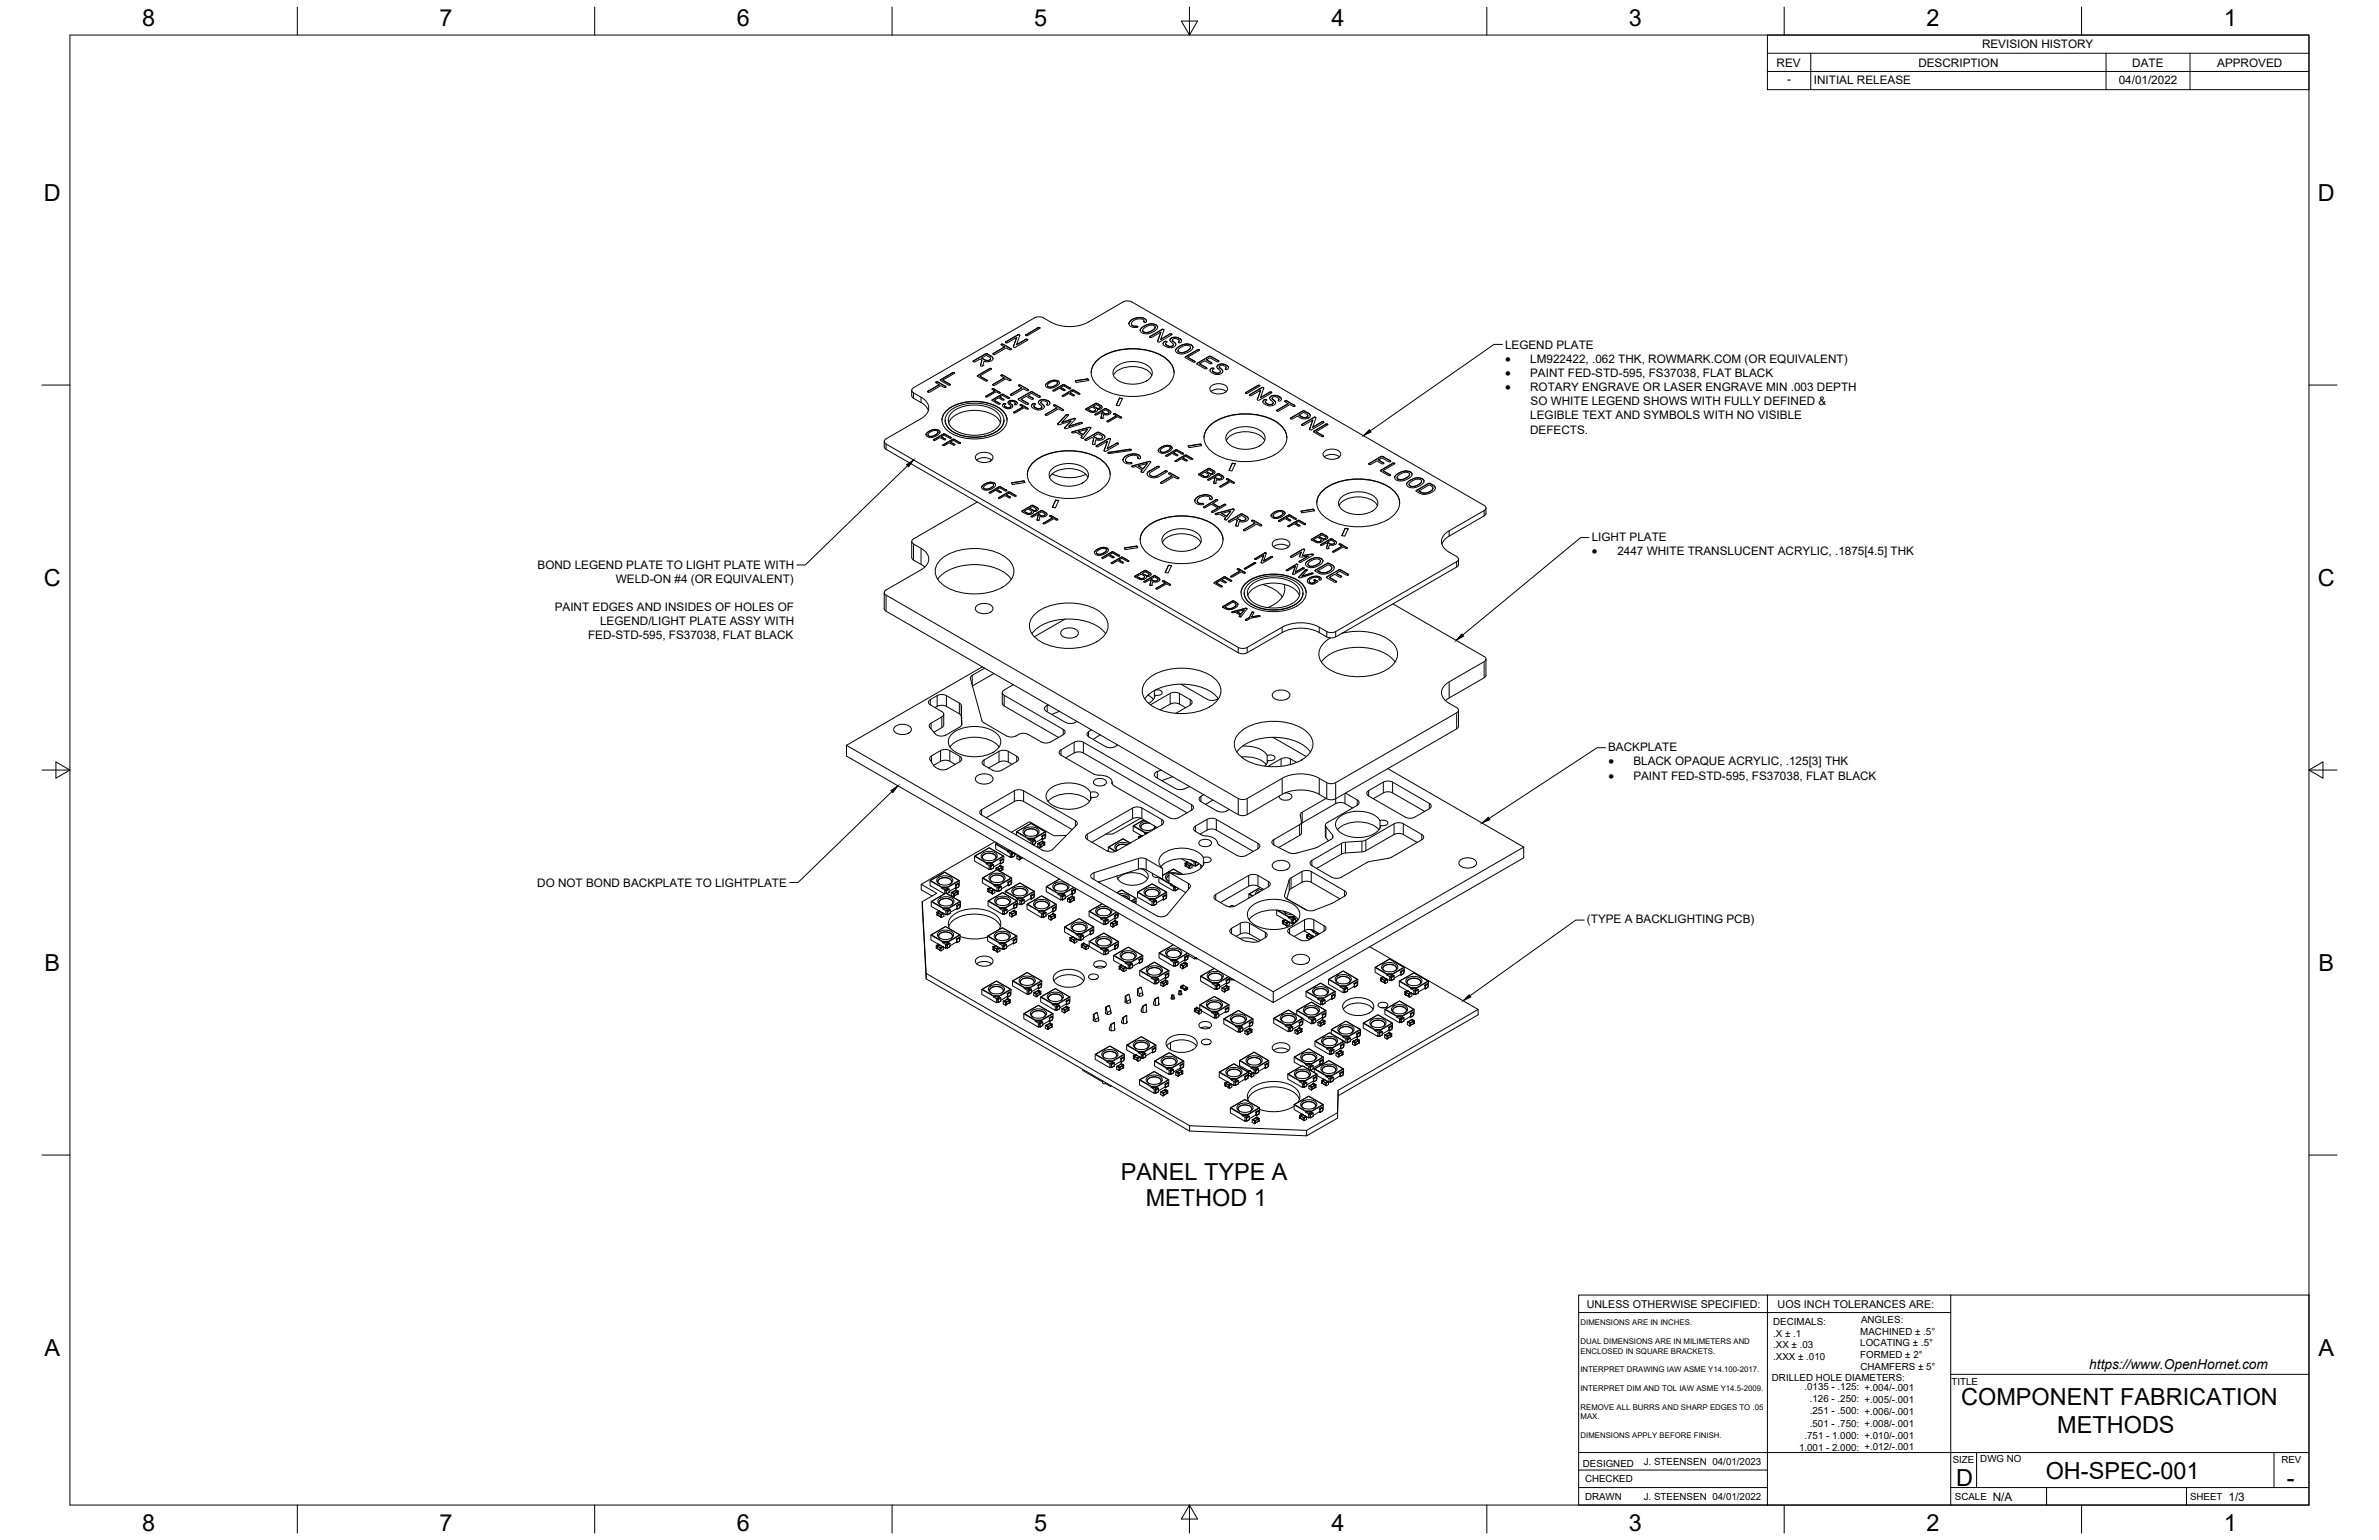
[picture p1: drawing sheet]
<svg xmlns="http://www.w3.org/2000/svg" width="864mm" height="559mm" viewBox="0 0 864 559" stroke-linecap="round" stroke-linejoin="round" font-family="sans-serif">
<defs><g id="words">
<g font-size="8.5">
<text x="51.6" y="9.4">8</text>
<text x="159.5" y="9.4">7</text>
<text x="267.5" y="9.4">6</text>
<text x="375.4" y="9.3">5</text>
<text x="483.4" y="9.4">4</text>
<text x="591.3" y="9.4">3</text>
<text x="699.3" y="9.4">2</text>
<text x="807.2" y="9.4">1</text>
<text x="16" y="72.9">D</text>
<text x="841.4" y="72.9">D</text>
<text x="16" y="212.6">C</text>
<text x="841.4" y="212.6">C</text>
<text x="16.2" y="352.3">B</text>
<text x="841.7" y="352.3">B</text>
<text x="406.8" y="428.3">PANEL TYPE A</text>
<text x="415.9" y="437.6">METHOD 1</text>
<text x="16.2" y="492">A</text>
<text x="841.7" y="492">A</text>
<text x="711.9" y="510">COMPONENT FABRICATION</text>
<text x="746.8" y="519.8">METHODS</text>
<text x="710.1" y="539.1">D</text>
<text x="742.6" y="536.7">OH-SPEC-001</text>
<text x="830.1" y="539.1">-</text>
<text x="51.6" y="555.5">8</text>
<text x="159.5" y="555.5">7</text>
<text x="267.5" y="555.5">6</text>
<text x="375.4" y="555.4">5</text>
<text x="483.4" y="555.5">4</text>
<text x="591.3" y="555.5">3</text>
<text x="699.3" y="555.5">2</text>
<text x="807.2" y="555.5">1</text>
</g>
<text font-size="5" x="758.4" y="496.8">https://www.OpenHornet.com</text>
<g font-size="4.5">
<text x="546.4" y="131.7">·</text>
<text x="546.4" y="136.8">·</text>
<text x="546.4" y="141.9">·</text>
<text x="577.9" y="201.4">·</text>
<text x="583.9" y="277.7">·</text>
<text x="583.9" y="282.9">·</text>
</g>
<g font-size="4.3">
<text x="719.5" y="17.6">REVISION HISTORY</text>
<text x="644.9" y="24.2">REV</text>
<text x="696.4" y="24.2">DESCRIPTION</text>
<text x="774" y="24.2">DATE</text>
<text x="804.9" y="24.2">APPROVED</text>
<text x="648.7" y="30.2">-</text>
<text x="658.5" y="30.6">INITIAL RELEASE</text>
<text x="769.1" y="30.3">04/01/2022</text>
<text x="546.3" y="126.5">LEGEND PLATE</text>
<text x="555.5" y="131.7">LM922422, .062 THK, ROWMARK.COM (OR EQUIVALENT)</text>
<text x="555.5" y="136.8">PAINT FED-STD-595, FS37038, FLAT BLACK</text>
<text x="555.5" y="141.9">ROTARY ENGRAVE OR LASER ENGRAVE MIN .003 DEPTH</text>
<text x="555.6" y="147">SO WHITE LEGEND SHOWS WITH FULLY DEFINED &amp;</text>
<text x="555.5" y="152.2">LEGIBLE TEXT AND SYMBOLS WITH NO VISIBLE</text>
<text x="555.5" y="157.3">DEFECTS.</text>
<text x="577.8" y="196.2">LIGHT PLATE</text>
<text x="587.1" y="201.4">2447 WHITE TRANSLUCENT ACRYLIC, .1875[4.5] THK</text>
<text x="195.1" y="206.3">BOND LEGEND PLATE TO LIGHT PLATE WITH</text>
<text x="223.6" y="211.4">WELD-ON #4 (OR EQUIVALENT)</text>
<text x="201.4" y="221.6">PAINT EDGES AND INSIDES OF HOLES OF</text>
<text x="217.8" y="226.8">LEGEND/LIGHT PLATE ASSY WITH</text>
<text x="213.5" y="231.9">FED-STD-595, FS37038, FLAT BLACK</text>
<text x="583.8" y="272.6">BACKPLATE</text>
<text x="592.9" y="277.7">BLACK OPAQUE ACRYLIC, .125[3] THK</text>
<text x="592.9" y="282.9">PAINT FED-STD-595, FS37038, FLAT BLACK</text>
<text x="195" y="321.8">DO NOT BOND BACKPLATE TO LIGHTPLATE</text>
<text x="576.1" y="335">(TYPE A BACKLIGHTING PCB)</text>
<text x="723.4" y="544.5">N/A</text>
<text x="809" y="544.5">1/3</text>
</g>
<g font-size="3.9">
<text x="576" y="474.6">UNLESS OTHERWISE SPECIFIED:</text>
<text x="645.3" y="474.7">UOS INCH TOLERANCES ARE:</text>
</g>
<g font-size="3.5">
<text x="643.7" y="485">.X ± .1</text>
<text x="643.7" y="480.8">DECIMALS:</text>
<text x="675.3" y="484.3">MACHINED ± .5°</text>
<text x="675.6" y="480">ANGLES:</text>
<text x="643.7" y="489.3">.XX ± .03</text>
<text x="675.3" y="488.6">LOCATING ± .5°</text>
<text x="643.7" y="493.5">.XXX ± .010</text>
<text x="675.3" y="492.8">FORMED ± 2°</text>
<text x="675.4" y="497.1">CHAMFERS ± 5°</text>
<text x="643.2" y="501.1">DRILLED HOLE DIAMETERS:</text>
<text x="708.4" y="502.7">TITLE</text>
<text x="655" y="504.4">.0135 - .125: +.004/-.001</text>
<text x="657" y="508.8">.126 - .250: +.005/-.001</text>
<text x="657" y="513.2">.251 - .500: +.006/-.001</text>
<text x="657" y="517.7">.501 - .750: +.008/-.001</text>
<text x="653.1" y="526.5">1.001 - 2.000: +.012/-.001</text>
<text x="655" y="522.1">.751 - 1.000: +.010/-.001</text>
<text x="574.6" y="532.3">DESIGNED</text>
<text x="596.7" y="531.6">J. STEENSEN 04/01/2023</text>
<text x="708.9" y="530.9">SIZE</text>
<text x="718.9" y="530.5">DWG NO</text>
<text x="828.2" y="530.9">REV</text>
<text x="575.4" y="537.9">CHECKED</text>
<text x="575.4" y="544.3">DRAWN</text>
<text x="596.7" y="544.3">J. STEENSEN 04/01/2022</text>
<text x="709.6" y="544.2">SCALE</text>
<text x="795" y="544.2">SHEET</text>
</g>
<g font-size="2.8">
<text x="573.7" y="480.9">DIMENSIONS ARE IN INCHES.</text>
<text x="573.7" y="487.7">DUAL DIMENSIONS ARE IN MILIMETERS AND</text>
<text x="573.7" y="491.1">ENCLOSED IN SQUARE BRACKETS.</text>
<text x="573.7" y="497.9">INTERPRET DRAWING IAW ASME Y14.100-2017.</text>
<text x="573.7" y="504.7">INTERPRET DIM AND TOL IAW ASME Y14.5-2009.</text>
<text x="573.7" y="511.6">REMOVE ALL BURRS AND SHARP EDGES TO .05</text>
<text x="573.7" y="514.9">MAX.</text>
<text x="573.7" y="521.8">DIMENSIONS APPLY BEFORE FINISH.</text>
</g>
</g></defs>
<!-- layer: Visible Narrow -->
<g fill="none" stroke="#000" stroke-width=".36">
<path d="M376.8 118.9v.1M412.5 118.3v.1M340.6 138.6v.1M344.8 139.4v.1M357.5 130.5v.1M358.2 137.9v.1M358.5 128.5h.1M364.2 136.2h.1M364.3 125v.1M365.2 124v.1M370.6 139.8v.1M372.5 121.4v.1"/>
<path d="M373 123.1v.1M417.5 122v.1M423.5 125.2v.1M425.3 121.2h.1M425.8 123.8h.1M428.4 122.9v.1M433.7 131v.1M437.9 133.4v.1M438.8 129.3v.1M439.6 129.3v.1M439.7 131.6h.1M440.5 134.9v.1"/>
<path d="M442.3 130.8v.1M442.9 133.5v.1M445.4 132.6v.1M456.6 139.9v.1M331.6 142.7v1.7M334.3 144.2v1.8M339 159.4v.1M343.1 159.2v.1M360.8 141.1v.1M362.9 146.3v.1M363.6 143.1v.1M364.2 143.1v.1"/>
<path d="M364.3 144.8v.1M364.9 147.5v.1M366.3 144.3v.1M366.8 146.4v.1M368.9 145.7v.1M371 146.9v.1M373.1 146.3v.1M374 142.2v.1M374.8 142.2v.1M374.9 144.4v.1M375.7 147.8v.1M377.4 143.7v.1"/>
<path d="M378.1 146.4v.1M380.6 145.5v.1M382.4 141.6h.1M383.2 147v.1M384 153.7v.1M385.8 143.5v.1M386.4 141.4v.1M386.5 155.1v.1M387 150.6h.1M389.5 156.6v.1M389.8 143.3v.1M390.2 151.9v.1"/>
<path d="M395.9 149v.1M397.6 146.4v.1M398 148v.1M398.1 159v.1M398.3 146.4v.1M399.1 156.9v.1M400.9 150v.1M401.7 148.3v.1M404.9 150.2h.1M452.3 142.4v.1M453.8 143.1v.1M459.7 146.3v.1"/>
<path d="M461.5 142.3v.1M462 144.9h.1M464.6 144v.1M467.3 145.5v.1M472.7 153.9v.1M472.8 149.2v.1M473.7 149.2v.1M474.9 149.9v.1M480.3 158.1v.1M480.5 153.1h.1M321.6 161.2v1.8M342.4 161.4v.1"/>
<path d="M346.4 161.2h.1M359.3 178.6v.1M363.3 178.4v.1M398.1 161.7v.1M405.9 160.8v.1M410.1 163v.1M410.3 167.8v.1M411.2 169v.1M417.2 170.9v.1M420.1 172.5v.1M422.8 170.9v.1M423.4 165.2v.1"/>
<path d="M425.1 171.7v.1M426.7 167.1v.1M427.4 165v.1M430.8 166.9v.1M436.8 172.7v.1M438.6 170v.1M439 171.7h.1M439.2 170v.1M441.8 173.6v.1M442.6 172h.1M445.9 173.8v.1M497.1 168.1v.1"/>
<path d="M502.1 167.9h.1M504.6 172.2v.1M515.9 178.6v.1M518.4 175.5h.1M518.4 178.6v.1M519 178.4h.1M520.3 176v.1M331.6 197.7v5.2M334.3 199.3v5.2M362.6 180.5v.1M366.6 180.3v.1M372.7 186.1h.1"/>
<path d="M374.5 183.4v.1M374.8 185v.1M375.1 183.4v.1M377.7 187v.1M378.5 185.3v.1M381.7 187.2v.1M436.4 182.6v.1M437 183.9v.1M440 185.5v.1M441.5 186.3v.1M444.3 183v.1M450.1 188.6v.1"/>
<path d="M451.2 186.6v.1M455.2 188.9v.1M464.3 188.8v.1M467.7 190.8v.1M468.4 188.7h.1M471.7 190.6h.1M472.8 199.3v.1M477.8 196.3v.1M479.5 193.7h.1M479.9 195.3v.1M480.1 193.7h.1M482.7 197.3h.1"/>
<path d="M483.6 195.6v.1M486.8 197.4v.1M526.1 192.7v1.7M538.8 185.4v1.7M321.6 216.2v5.3M400.2 202.2v.1M403.6 204.2h.1M404.2 202v.1M407.6 203.9v.1M413.7 209.7v.1M415.4 207v.1M415.8 208.7v.1"/>
<path d="M416 207v.1M418.6 210.6v.1M419.5 209v.1M422.7 210.8v.1M443.5 212.6v.1M444.2 209.4v.1M444.9 209.4v.1M444.9 211.1v.1M447 210.6v.1M447.3 218.1v.1M448.8 218.6v.1M449.8 206.5v.1"/>
<path d="M451.8 206.2v.1M455.3 204.2v.1M455.7 202.6v.1M461.9 202v.1M467.1 206.8h.1M468.7 201.8v.1M471.5 209.3v.1M471.7 201.8v.1M471.8 203.6v.1M473.3 206.1h.1M476.7 201.1v.1M477.6 210.5v.1"/>
<path d="M478.2 210.8v.1M478.9 210.2v.1M479.2 207.6h.1M481.7 204.4v.1M481.7 207.6v.1M482.3 207.3v.1M483.6 205v.1M485 210.9h.1M485.9 206.8v.1M486.7 206.8v.1M486.8 209v.1M489.4 208.3v.1"/>
<path d="M528.8 203.9v1.8M445.3 220.6v.1M447.3 220.6v.1M447.5 221.9v.1M447.8 220.4v.1M449.5 235v1.8M452.7 235v1.8M454.4 222.2v.1M465.4 227.7v1.7M478.9 227.7v1.7M481.6 229.3v1.7M484.9 229.3v1.7"/>
<path d="M337.7 253.9v1.8M340.2 252.6v3.5M343.6 252.6v3.5M348.3 255.3v3.5M349 256.3v3.5M352.9 245.2v3.3M364.5 252.5v3.5M380.1 256.1v2.1M424.8 251.8v3.5M428.1 251.8v3.5M432.1 254v1.7M526.1 247.7v5.3"/>
<path d="M528.8 258.9v5.3M538.8 240.4v5.2M338 262.5v1.9M338.2 274.4v2.1M341.4 272.5v3.6M341.9 260.3v3.5M344.8 272.5v3.6M348.4 274.6v1.7M349.2 262.6v.1M357.2 275.9v1.7M362.6 272.8v3.5M366 272.8v3.5"/>
<path d="M369.1 274.5v1.7M385.1 272.2v1.7M386 264.8v1.7M389.9 269.5v3.5M393.3 269.5v3.5M395.1 265.6v1.7M465.1 275.5v2.4M468.4 275.4v1.9M356.3 293.9v1.8M368.2 287.1v3.5M371.6 287.1v3.5M374 299l-4.6 2.6"/>
<path d="M374.5 299l4.7 2.6M390.4 297.9v1.8M403.7 284v.2M411.1 293.4v3.5M411.6 299.9l3.7 2.1M411.7 299.8l3.7 2.1M414.5 293.4v3.5M415.1 297.6l-3.4 2M420.1 280.1v2.1M421.7 297.5v1.7M432.6 292.1v1.8M434 299.8v1.8"/>
<path d="M435.9 289.1v1.7M438.2 297.5v3.5M441.5 297.5v3.5M449.5 290v5.3M452.7 290v5.3M465.4 282.7v5.3M471.8 299.4v3.5M472.7 294.9v3.5M478.9 282.7v5.3M481.6 284.3v5.2M484.9 284.3v5.2M484.9 289.9v1.6"/>
<path d="M488.2 288.1v3.3M492.7 290.4v1.7M496.8 287v1.7M502.2 284v3.5M505.5 284v3.5M506.1 299.1v3.5M509.4 299.1v3.5M518.9 291.6v1.7M337.8 319.7l3.8 2.2M338 319.6l3.7 2.2M342.7 316.7l-4.6 2.6M343.2 316.7l4.6 2.6"/>
<path d="M347.9 319.6l-3.7 2.2M348 319.7l-3.7 2.2M354 310.8l3.8 2.2M354.1 310.7l3.7 2.2M356.8 318.8l3.8 2.2M357 318.7l3.7 2.1M358.1 313.1h2M358.1 313h1.9M358.8 307.8l-4.6 2.7M359.3 307.8l4.7 2.7M359.6 315.3h.1M360.6 313.7l-.9 .5"/>
<path d="M360.6 313.8l-.8 .5M360.6 314.9l-.8 .5M361.7 306.4l3.7 2.2M361.7 315.7l-4.7 2.7M361.8 306.3l3.7 2.2M361.9 314.8l-.3 .2M362 306l-.4 .2M362.2 315.7l4.6 2.7M362.6 315.3l-.2 .2M362.7 315.3l-.3 .2M362.7 315.3l1-.5-.9 .5M362.9 314.3l-.9 .5"/>
<path d="M363.1 313.2v.1M363.2 314l-.2 .2M363.7 315.6l-.8 .5M364 314.5l-.3 .2M364 310.7l-3.7 2.2M364.1 315.5l-.3 .1M364.1 314.6l-.3 .1M364.1 311.7l-.9 .5M364.1 312.9l-.8 .5M364.1 311.8l-.8 .5M364.2 310.8l-3.8 2.2M365.7 308.7h1.1"/>
<path d="M365.7 308.6h.8M366.9 318.7l-3.7 2.1M366.9 319.6l-.8 .5M367 319.7l-.9 .5M367 318.8l-3.8 2.2M367.3 310.9h-.1M368 309.5l-.6 .3M368.1 309.5l-.7 .4M368.3 310.5l-.9 .5M369.2 302l3.8 2.2M369.3 301.9l3.7 2.1M369.5 310.4l-.3 .2"/>
<path d="M369.7 310.4l-.1 .1M370.3 311.8l-.3 .2M370.4 310.8l-.4 .3M370.5 310.8l-.5 .2M371.2 311.3l-.8 .4M373.3 304.3h2M373.3 304.1h1.9M375.8 304.9l-.9 .5M375.8 305l-.9 .5M375.8 306.1l-.7 .4M377 306l-.3 .1M377.8 306.5l-.2 .1"/>
<path d="M377.8 307.4l-.2 .2M378.1 305.4l-.9 .6M378.3 304.4h-.1M378.4 305.2l-.3 .1M378.8 305.8l-1.3 .8M378.8 306.7l-.9 .6M378.8 305.9l-.9 .5M379.2 305.6l-.3 .2M379.2 301.9l-3.7 2.1M379.2 306.6l-.3 .1M379.2 305.7l-.3 .1M379.3 302.9l-.9 .5"/>
<path d="M379.3 304.1l-.8 .5M379.3 303l-.8 .5M379.4 302l-3.8 2.2M384.4 319.1l-4.2 2.5M394.7 302.8v1.7M397.1 316.8v2.2M402.5 307.5l2.3 1.4M402.6 307.4l2.4 1.4M407.4 304.5l-4.7 2.7M407.8 304.5l2.3 1.3M413.2 311.7v3.5M413.3 303.7l.5 .2"/>
<path d="M413.4 303.6l.3 .2M413.7 303.8l.1 .1M414.1 303.1l.3 .2M414.4 303.4h.1M415.6 302.2h1.1M415.7 302h1.3M416.1 311.9v3.5M420.9 318.3l-.1 .1M420.9 318.6l3.8 2.2M421 318.5l3.7 2.1M425.8 315.5l-3.5 2M426.1 315.5l3 1.7"/>
<path d="M430.2 313.3l.3 .1M430.2 314.2l.3 .1M430.2 313.2l.3 .2M430.6 314.3l.9 .6M430.6 313.4l.9 .6M431 312.8l.3 .1M431.3 313l1 .6M431.6 315l.3 .1M431.6 314l.3 .2-.3-.1M432.4 313.6l.3 .1M434 314h-.1M434.3 312.8l-.3 .2"/>
<path d="M434.4 312.9l-.3 .2M435 313.6l-.9 .6M453.3 317.9v3.5M456.6 306.1v1.8M456.6 317.9v3.5M460.4 320v1.7M462.4 304.8v1.7M468 319.5v3.5M468.7 318.7v3.5M472.6 316.4v3.6M476 316.4v3.6M476.2 312.3v1.7"/>
<path d="M481.3 300.2v3.6M483.7 303v1.1M487 306.2v3.5M488.4 305.8v3.5M494.4 305.4v3.5M495.8 305v3.5M516.1 302.9v1.7M338.1 339.4l3.8 2.2M338.3 327.3l3.8 2.2M338.3 339.3l3.7 2.2M338.4 327.2l3.7 2.1M340.1 332l.3 .1"/>
<path d="M340.1 331.1l.3 .1M340.1 331l.3 .2M340.5 332.1l.9 .6M340.5 331.2l.9 .6M340.9 330.6l.3 .1M341.2 330.8l1 .5M341.5 332.8l.3 .1M341.5 331.9l.3 .1M341.5 331.8l.3 .2M341.9 322h2M342 321.9h1.9M342.3 331.3l.3 .2"/>
<path d="M342.4 329.6h2M342.4 329.4h1.9M343 336.4l-4.7 2.7M343.1 324.2l-4.6 2.7M343.5 336.4l4.6 2.7M343.6 324.2l4.7 2.7M343.9 331.7h.1M344.4 322.6l-.8 .5M344.5 322.7l-.9 .5M344.5 323.8l-.7 .4M344.8 330.2l-.8 .5M344.9 330.3l-.9 .5"/>
<path d="M344.9 331.4l-.9 .5M345.6 323.7l-.2 .2M346.4 324.2l-.3 .1M346.5 325.1l-.3 .2M346.7 323.2l-.9 .5M347 322.1l-.1 .1M347 322.9l-.3 .2M347.4 329.7h-.1M347.4 323.6l-.9 .5M347.5 323.7l-1.3 .7M347.5 324.5l-1 .5M347.8 323.4l-.3 .2"/>
<path d="M347.8 323.4l-.2 .2M347.8 324.3l-.2 .2M347.9 320.6l-.8 .5M348 321.8l-.9 .5M348 320.7l-.9 .5M348.2 339.3l-3.7 2.2M348.3 327.2l-3.7 2.1M348.3 339.4l-3.7 2.2M348.4 328.1l-.9 .6M348.4 329.4l-.8 .4M348.4 328.3l-.8 .4M348.5 327.3l-3.8 2.2"/>
<path d="M358.6 322.5l.3 .2M358.6 323.4l.3 .2M358.6 322.5l.3 .1M358.7 339.8l3.8 2.2M358.9 327.1l3.8 2.2M358.9 339.7l3.7 2.2M359 322.7l.9 .6M359 323.6l.9 .5M359 327l3.7 2.1M359.4 322l.3 .2M359.7 322.3l1 .5M360 324.2l.3 .2"/>
<path d="M360 323.3l.3 .2-.3-.2M360.8 322.8l.3 .2M360.9 321.1h2M361 320.9h1.9M362.5 323.2h-.1M363 329.4h2M363 329.2h1.9M363.4 321.7l-.8 .5M363.5 321.8l-.9 .5M363.5 322.9l-.9 .5M363.6 336.8l-4.7 2.7M363.7 324.1l-4.6 2.6"/>
<path d="M364.1 336.8l4.6 2.7M364.2 324.1l4.7 2.6M364.5 331.5v.1M365.1 323.6l3.8 2.2M365.3 323.5l3.6 2.1M365.5 330l-.9 .5M365.5 330.1l-.8 .5M365.5 331.2l-.8 .5M366 321.2h-.1M366.8 331.1l-.3 .2M367 320.8l-.9 .5M367.3 331.7l.3-.1-.3 .2"/>
<path d="M367.6 332.5l-.3 .2M367.8 330.6l-.9 .5M368 329.5h.1M368.2 330.3l-.3 .2M368.6 331l-1 .5M368.6 331.9l-.9 .5M368.6 331l-.9 .6M368.8 339.7l-3.7 2.2M368.9 327l-3.7 2.1M368.9 339.8l-3.8 2.2M368.9 330.8l-.2 .1 .3-.1M369 331.7l-.3 .2"/>
<path d="M369 328l-.9 .5M369 329.2l-.8 .5M369 328.1l-.8 .5M369.1 327.1l-3.8 2.2M369.2 325.9h2M369.3 325.8h1.9M370 320.6l-4.7 2.6M370.5 320.6l4.6 2.6M370.7 328v.1M371.7 326.5l-.9 .5M371.8 326.6l-.9 .5M371.8 327.7l-.9 .5"/>
<path d="M373 328.3l3.8 2.2M373.2 328.2l3.7 2.1M374.2 326v.1M375.1 323.5l-3.6 2.1M375.2 324.5l-.9 .5M375.2 324.6l-.8 .5M375.2 325.7l-.8 .5M375.3 323.6l-3.8 2.2M377.1 330.6h2M377.2 330.4h1.9M377.9 325.2l-4.7 2.7M378.4 325.2l4.6 2.7"/>
<path d="M378.7 332.7h-.1M379.6 331.2l-.8 .5M379.7 331.3l-.9 .5M379.7 332.4l-.9 .5M380 321.9l3.8 2.2M380.2 321.8l3.6 2.1M381 332.2l-.3 .2M381.7 332.7l-.2 .1M381.8 333.7l-.3 .1M382 331.7l-.9 .5M382.1 330.7h.1M382.3 331.4l-.2 .2"/>
<path d="M382.7 332.1l-.9 .6M382.8 332.2l-1.3 .7M382.8 333l-1 .5M383.1 328.2l-3.7 2.1M383.1 331.9l-.3 .2 .4-.2M383.1 329.2l-.9 .4M383.2 332.8l-.3 .2M383.2 330.3l-.9 .5M383.2 329.2l-.9 .5M383.2 328.3l-3.8 2.2M384.1 324.2h2M384.2 324.1h1.8"/>
<path d="M385.6 326.3v.1M386.6 324.8l-.9 .5M386.7 336.5l3.7 2.2M386.7 324.9l-.9 .5M386.7 326l-.9 .5M386.8 336.4l3.7 2.2M387.9 325.9l-.3 .2M388.6 326.4l-.3 .1M388.7 326.4l-.3 .2M388.7 327.3l-.3 .2M388.9 325.4l-.9 .5M389.1 324.3v.1"/>
<path d="M389.2 339.8l.3 .2M389.2 325.1l-.3 .2M389.6 322.1l-3.3 1.9M389.6 325.8l-.9 .5M389.7 326.7l-1 .5M389.7 325.9l-1 .5M389.7 325.8l.3-.2-.2 .2M389.7 322.2l-3.3 1.9M390.1 326.5l-.3 .2M390.1 322.8l-.9 .5M390.1 324l-.8 .5M390.1 322.9l-.8 .5"/>
<path d="M390.8 338.8h1.9M390.8 338.7h1.9M391.5 333.5l-4.6 2.7M392 333.5l4.6 2.7M393.2 339.4l-.8 .5M393.3 339.5l-.9 .5M395.6 330.8l3.8 2.2M395.7 330.7l3.7 2.2M395.8 339h-.1M396.7 336.4l-3.7 2.2M396.7 337.4l-.8 .5M396.8 338.6l-.9 .5"/>
<path d="M396.8 337.5l-.9 .5M396.8 336.5l-3.8 2.2M399.7 333.1h2M399.7 333h1.9M399.9 328.1l-4.1 2.4M400.4 338.8l-4.6 2.6M400.9 338.8l4.7 2.6M401.2 335.3h-.1M402.1 333.7l-.8 .5M402.2 333.8l-.9 .5M402.2 334.9l-.9 .5M403.5 334.8l-.3 .2"/>
<path d="M404.3 336.2l-.3 .2M404.3 335.3l-.3 .2M404.5 334.3l-.9 .5M404.7 333.2l-.1 .1M404.8 334l-.3 .2M405.1 331l-3.2 1.9M405.2 334.7l-1.3 .7M405.3 335.6l-1 .5M405.3 334.8l-1 .5M405.3 331.1l-3.4 1.9M405.6 334.5l-.3 .1M405.6 335.4l-.2 .2"/>
<path d="M405.6 334.5l-.2 .2M405.7 331.7l-.9 .5M405.7 332.9l-.9 .5M405.7 331.8l-.9 .5M407.1 323l-1.5 .9M407.4 323.1l4.6 2.7M412.1 327l-.6 .4M412.2 326l-1.5 .9M412.2 327.1l-.6 .4M412.3 326.1l-1.5 .9M413.1 323.9l3.8 2.2M413.3 323.8l3.7 2.1"/>
<path d="M417.2 326.2h2M417.3 326.1h1.9M418 320.9l-4.7 2.7M418.5 320.9l4.6 2.7M418.7 328.4h.1M419.7 326.8l-.9 .5M419.8 326.9l-.9 .5M419.8 328l-.9 .5M422.3 326.3l-.1 .1M423.2 323.8l-3.7 2.1M423.2 324.8l-.9 .5M423.2 326l-.8 .5"/>
<path d="M423.2 324.9l-.8 .5M423.3 323.9l-3.8 2.2M424.9 320.9h.3M424.9 320.7h.1M426.5 323h.1M426.8 321.8l-.2 .2M427 321.9l-.4 .2M427.5 322.7l-.8 .5M431.4 320.7v1.9M441.3 324.7v1.7M447.1 336.9v1.8M447.2 328.5l-.8 .5"/>
<path d="M447.3 328.5l.6 .4M450.2 335.2v3.5M453.4 324.5l1.1 .6M453.6 324.4l1.1 .6M453.6 335.2v3.5M457.3 322.2l-3.6 2M459.3 338.4v1.8M463.7 330.4l3.7 2.2M464 330.4l3.5 2M465.5 334.2l.3 .1M465.5 335l.3 .2M465.6 334.1l.2 .2"/>
<path d="M465.9 335.2l.9 .5M465.9 334.3l1 .6M466.3 324.9v.4M466.3 333.7l.3 .1M466.7 333.9l.9 .5M466.9 334.9l.3 .2M466.9 335.9l.3 .1M466.9 334.9l.3 .1M467.7 334.4l.3 .2M467.8 332.7h2M467.8 332.5h1.9M468.1 337v1.8"/>
<path d="M469.3 334.8l-.1 .1M469.4 333.8l.8-.5-.8 .6M470 332.4l-.2 .1M470.1 332.5l-.2 .2M470.3 334.5l-.9 .5M473.6 333.9v3.6M474.3 339.4l.3 .1M474.7 339.6l.9 .5M474.7 339.5l1 .6M475.1 338.9l.3 .1M475.5 339.1l.9 .5M475.6 337.3l.9 .6"/>
<path d="M475.9 337.3l.7 .4M476.5 339.6l.3 .2M476.6 337.9h.7M476.7 337.7h.3M476.9 333.9v3.6M478.7 338.7l-.4 .3M478.9 338.8l-.5 .3M480.7 336v1.8M488.1 323.3v1.8M339.9 343.1l.3 .2M339.9 344l.3 .2M339.9 343.1l.3 .1"/>
<path d="M340.3 344.2l.9 .5M340.3 343.3l.9 .5-.9-.5M340.7 342.6l.3 .2M341 342.9l.9 .5M341.3 343.9l.2 .2M341.3 344.8l.2 .2M341.3 343.9l.3 .1M342.1 343.4l.3 .2M342.2 341.7h2M342.3 341.6h1.9M343.8 343.9h-.1M344.7 342.3l-.8 .5"/>
<path d="M344.8 342.4l-.9 .5M344.8 343.5l-.9 .5M347.3 341.8l-.1 .1M348.2 340.3l-.8 .5M348.3 341.5l-.9 .5M348.3 340.4l-.9 .5M356.6 359.2l3.8 2.2M356.8 359.1l3.7 2.1M360.5 343.6l.2 .2M360.5 344.5l.2 .2M360.8 344.7l1 .5M360.8 343.8l1 .6"/>
<path d="M360.9 343.8l.9 .5M361.3 343.1l.3 .2M361.5 356.2l-4.7 2.6M361.6 343.4l.9 .5M361.8 345.3l.3 .2M362 356.2l4.6 2.6M362.2 344.5l-.4-.1 .3 .2M362.6 343.9l.3 .2M362.8 342.1h2M362.9 342h1.9M364.4 344.3h-.1M365.3 342.7l-.8 .5"/>
<path d="M365.4 342.8l-.9 .5M365.4 343.9l-.9 .5M366.6 359.1l-3.6 2.1M366.8 359.2l-3.8 2.2M367.8 356.1l3.8 2.2M367.9 342.2l-.1 .1M367.9 356l3.7 2.1M368.8 340.7l-.8 .5M368.9 341.9l-.9 .5M368.9 340.8l-.9 .5M371.9 358.4h2M371.9 358.2h1.9"/>
<path d="M372.6 353.1l-4.6 2.6M373.1 353.1l4.7 2.6M374.4 359l-.9 .5M374.4 359.1l-.9 .5M376.7 359.5l-1 .6M376.9 358.5h.1M377 359.3l-.3 .1M377.4 359.9l-1 .6M377.8 359.7l-.3 .2M377.8 356l-3.7 2.1M377.9 357l-.9 .5M377.9 358.2l-.8 .5"/>
<path d="M377.9 357.1l-.8 .5M378 356.1l-3.8 2.2M382.8 358.9l-4.6 2.7M383.3 358.9l4.7 2.7M388.4 340.3l.3 .2M388.4 341.2l.3 .2M388.5 340.3l.2 .1M388.8 341.4l.9 .5M388.8 340.6l.9 .5M388.8 340.5l1.3 .7M389.6 340.1l.9 .5M389.8 341.1l.3 .2"/>
<path d="M389.8 342l.3 .2M390.6 340.6l.3 .2M392.3 341h-.1M392.6 343.6l.2 .2M392.9 342.8l-.3-.1 .2 .2M392.9 343.7l1 .6M393 342.9l.9 .6M393.3 340.6l-.9 .5M393.4 342.2l.3 .1M393.7 342.4l.9 .6M393.9 343.5l.3 .2M393.9 344.4l.3 .2"/>
<path d="M394 343.4l.3 .2M394.7 343l.3 .2M395.6 341.8l3.8 2.2M395.7 341.7l3.7 2.1M399.7 344.1h2M399.7 343.9h1.9M401.2 346.2v.1M402.2 344.7l-.9 .5M402.2 344.8l-.8 .5M402.2 345.9l-.8 .5M404.5 346.9l3.7 2.2M404.6 346.8l3.7 2.1"/>
<path d="M404.7 344.2h.1M405.6 341.7l-3.7 2.1M405.7 342.7l-.9 .5M405.7 343.9l-.8 .5M405.7 342.8l-.8 .5M405.8 341.8l-3.8 2.2M406.3 350.6l.3 .2M406.3 351.6l.3 .1M406.7 351.7l.9 .5M407.1 350.1l.3 .2M407.4 350.4l.9 .5M407.6 351.4l-.9-.6 1.3 .8"/>
<path d="M407.7 351.5l.2 .1M407.7 352.4l.2 .1M408.5 350.9l.3 .2M408.6 349.2h1.9M408.6 349h1.9M409.3 343.9l-4.6 2.6M409.8 343.9l4.6 2.6M410.1 351.3h-.1M411 349.8l-.8 .5M411.1 349.9l-.9 .5M411.1 351l-.9 .5M413.6 349.3h-.1"/>
<path d="M413.9 352.4l3.8 2.1M414.1 352.3l3.7 2.1M414.5 346.8l-3.7 2.1M414.5 347.8l-.8 .5M414.6 349l-.9 .5M414.6 347.9l-.9 .5M414.6 346.9l-3.7 2.2M418 354.7h2M418.1 354.5h1.9M418.8 349.3l-4.7 2.7M419.3 349.3l4.6 2.7M419.6 356.8h-.1"/>
<path d="M420.5 355.3l-.8 .4M420.6 355.3l-.9 .6M420.6 356.4l-.9 .6M421 345.9l3.8 2.2M421.1 345.9l3.7 2.1M421.7 356.4l-.3 .1M422.5 356.8l-.3 .2M422.5 357.8l-.3 .1M422.5 356.9l-.3 .1M422.8 355.8l-1 .6M423.1 354.8h-.1M423.1 355.6l-.3 .1"/>
<path d="M423.5 356.2l-.9 .6M423.5 356.3l-.9 .5M423.9 356l-.3 .2M423.9 357l-1.3 .7M424 352.3l-3.7 2.1M424 353.3l-.8 .4M424.1 354.4l-.9 .5M424.1 353.3l-.9 .5M424.1 352.4l-3.8 2.1M425.1 348.3h1.9M425.1 348.1h1.9M425.7 343l-4.5 2.6"/>
<path d="M426.6 350.4h-.1M427.5 348.9l-.8 .5 .9-.4M427.6 350.1l-.9 .4M428.8 349.9l-.3 .2M428.9 358.2l-.2-.2 .2 .6M429 358.2l.9 .6M429.5 357.5l-.8 .4M429.6 351.3l-.3 .2M429.7 357.6l-.8 .5M429.9 349.4l-1 .5M430 358.8l.3 .5-.3-.1M430.1 348.4h-.1"/>
<path d="M430.2 349.1l-.3 .2M430.6 349.8l-1.3 .7M430.6 350.7l-.9 .5M430.6 349.9l-1.3 .7M430.8 358.3l-.7 .4M430.9 345.9l-3.6 2.1M431 349.6l-.3 .2 .3-.1M431 350.5l-.3 .2M431 346l-3.6 2.1M431 346.8l-.8 .5M431.1 358.4l-.8 .5M431.1 358.5l-.8 .4"/>
<path d="M431.1 358.9l-.8 .5M431.1 348l-.9 .5M431.1 346.9l-.9 .5M434.2 347.7h-.1M434.5 347.8l-.2 .1M436.1 354.4l3.7 2.2M436.2 354.3l3.7 2.1M440.2 356.7h1.9M440.2 356.5h1.9M440.5 351.6l-4.3 2.4M441.7 358.8l-.1 .1M442.6 357.3l-.8 .5"/>
<path d="M442.7 357.4l-.9 .5M442.7 358.5l-.9 .5M443.9 358.4l-.3 .1M444.7 358.8l-.3 .2M444.7 359.8l-.3 .1M445 357.8l-.9 .6M445.2 356.8h-.1M445.3 357.5l-.3 .2M445.7 358.2l-.9 .6M445.7 359.1l-.9 .6M445.7 358.3l-1.3 .7M445.7 354.5l-3.3 1.9"/>
<path d="M445.9 354.6l-3.5 2M446.1 358l-.3 .2M446.1 359l-.3 .1M446.1 358.1l-.3 .1M446.1 355.3l-.8 .5M446.2 356.5l-.9 .5M446.2 355.4l-.9 .5M447.6 355.4h.1M447.9 355.5h-.1M474.3 359.9l3.8 2.2M474.3 340.3l.3 .1M474.5 359.8l3.6 2.2"/>
<path d="M474.7 340.4l.7 .4M476 340.3l-.3-.2 .3 .2M479.1 356.9l-4.6 2.7M479.7 356.9l4.6 2.7M482.5 355.5l3.8 2.2M482.6 355.5l3.7 2.1M484.3 359.8l-3.6 2.2M484.5 359.9l-3.8 2.2M486.6 357.8h2M486.6 357.7h1.9M487.3 352.5l-4.6 2.7M487.8 352.5l4.7 2.7"/>
<path d="M488.1 360h.1M489.1 358.5l-.9 .4M489.1 358.5l-.8 .6M489.1 359.6l-.8 .6M491.6 358h.1M492.5 355.5l-3.7 2.1M492.6 356.4l-.9 .5M492.6 357.6l-.8 .5M492.6 356.5l-.8 .5M492.7 355.5l-3.8 2.2M499.4 351.2l3.8 2.2M499.5 351.1l3.7 2.1"/>
<path d="M501.2 355.9l.3 .1M501.2 354.9l.3 .2-.3-.1M501.5 356l1 .6M501.5 355.2l1.3 .7M501.6 355.1l.9 .6M502 354.5l.3 .1M502.3 354.7l.9 .6M502.5 356.7l.3 .1M502.6 355.7l.3 .2M503.4 355.3l.2 .1M503.5 353.5h2M503.5 353.3h1.9"/>
<path d="M504.2 348.1l-4.6 2.7M504.7 348.1l4.7 2.7M505 355.6v.1M506 354.1l-.9 .5M506 354.2l-.9 .5M506 355.3l-.9 .5M508.1 356.2l3.8 2.2M508.3 356.1l3.7 2.1M508.5 353.6h-.1M509.4 351.1l-3.7 2.1M509.5 352.1l-.9 .5M509.5 353.3l-.8 .5"/>
<path d="M509.5 352.2l-.8 .5M509.6 351.2l-3.8 2.2M510 359.9l.3 .2M510 359.9l.3 .1M510.8 359.4l.3 .2M511.1 359.7l.9 .5M512.3 358.5h1.9M512.3 358.4h1.9M513 353.2l-4.6 2.6M513.5 353.2l4.6 2.6M514.8 359.1l-.9 .5M514.8 359.2l-.9 .5"/>
<path d="M517.3 358.6h-.1M518.2 356.1l-3.7 2.1M518.2 357.1l-.8 .5M518.3 358.3l-.9 .5M518.3 357.2l-.9 .5M518.4 356.2l-3.8 2.2M360.7 361.5h2M360.8 361.3h1.9M362.2 363.6h.1M363.2 362.1l-.8 .5M363.3 362.2l-.9 .5M363.3 363.3l-.9 .5"/>
<path d="M364.5 363.2l-.3 .1M365.3 363.6l-.3 .2M365.4 364.6l-.3 .1M365.6 362.6l-.9 .6M365.7 361.6h.1M365.8 360.6l.9-.5-.8 .6M365.9 362.4l-.3 .1M366.3 363l-.9 .6M366.4 363.1l-1.3 .7M366.4 363.9l-1 .5M366.7 362.8l-.3 .2M366.7 363.8l-.3 .1"/>
<path d="M366.8 361.3l-.9 .5M371.8 368l3.8 2.2M372 367.9l3.7 2.1M373.4 360.5v.1M374.4 360.2l-.9 .5M375.6 360.1l-.3 .1M375.9 370.3h2M376 370.1h1.9M376.4 360.5l-.3 .2M376.4 361.5l-.3 .2M376.7 365l-4.7 2.6M377.2 365l4.6 2.6"/>
<path d="M377.4 360l-1.3 .7M377.4 360.8l-.9 .6M377.5 372.4l-.1 .1M377.8 360.7l-.3 .1M378 361.9l3.8 2.2M378.1 361.8l3.7 2.2M378.4 370.9l-.8 .5M378.5 371l-.9 .5M378.5 372.1l-.9 .5M379.8 372l-.3 .2M380.6 373.4l-.3 .1M380.9 371.4l-1 .6"/>
<path d="M381 370.4h-.1M381.2 371.2l-.3 .1M381.6 371.9l-1 .5M381.6 371.9l-1.3 .8 .3-.3M381.6 372.7l-.9 .6M381.9 367.9l-3.7 2.1M381.9 368.9l-.8 .5M382 371.6l-.3 .2 .3-.1M382 370.1l-.9 .5M382 369l-.9 .5M382 372.6l-.3 .2M382 368l-3.8 2.2"/>
<path d="M382.1 364.2h2M382.1 364.1h1.9M383.6 366.4h.1M384.6 364.8l-.9 .5M384.6 364.9l-.8 .5M384.6 366l-.8 .5M385.8 365.9l-.2 .2M386.7 367.3l-.3 .2M386.7 366.4l.9-.6-1.3 .7 .4-.1M386.9 365.4l-.9 .5M387.1 364.3v.1M387.2 365.1l-.3 .2"/>
<path d="M387.6 366.7l-.9 .5M388 365.6l-.3 .1M388 366.5l-.2 .2M388 365.6l-.2 .2M388 361.8l-3.7 2.2M388.1 362.8l-.9 .5M388.1 364l-.8 .5M388.1 362.9l-.8 .5M388.2 361.9l-3.8 2.2M402.6 379.7l-4.6 2.7M403.1 379.7l4.7 2.7M409.2 379.4l3.8 2.2"/>
<path d="M409.4 379.3l3.7 2.1M414.1 376.3l-4.7 2.7M414.6 376.3l4.6 2.7M419.2 379.3l-3.6 2.1M419.4 379.4l-3.8 2.2M433.6 366.9l.3 .2M433.9 366.2l-.3-.2 1.4 .7M434 367.1l.9 .5M434 366.2l.9 .6M434.4 365.5l.3 .2M434.7 365.8l1 .5M435 367.7l.3 .2"/>
<path d="M435 366.8l.3 .2M435 366.8l.3 .1M435.7 364.8l3.8 2.2M435.8 366.3l.3 .2M435.9 364.7l3.7 2.1M439.8 367.1h2M439.9 366.9h1.9M440.6 361.7l-4.7 2.7M441.1 361.7l4.6 2.7M441.4 369.2l-.1 .1M442.3 367.7l-.8 .5M442.4 367.8l-.9 .5"/>
<path d="M442.4 368.9l-.9 .5M444.5 369.9l3.7 2.2M444.6 369.8l3.7 2.1M444.9 367.2h-.1M445.8 364.7l-3.7 2.1M445.8 365.7l-.8 .5M445.9 366.9l-.9 .5M445.9 365.8l-.9 .4M445.9 364.8l-3.8 2.2M448.6 372.2h1.9M448.6 372h1.9M449.3 366.8l-4.6 2.7"/>
<path d="M449.8 366.8l4.6 2.7M450.1 374.3l-.1 .1M451 372.8l-.8 .5M451.1 372.9l-.9 .5M451.1 374l-.9 .5M452.2 373.9l-.2 .1M453 374.3l-.2 .2M453.1 375.3l-.3 .2M453.3 373.3l-.9 .6M453.6 372.3h-.1M453.6 373.1l-.3 .1M454 373.7l-.9 .6"/>
<path d="M454.1 374.6l-1 .6M454.1 373.8l-1.3 .7M454.4 373.5l-.3 .2M454.4 374.5l-.2 .2M454.4 373.6l-.2 .1M454.5 369.8l-3.7 2.1M454.5 370.8l-.8 .5M454.6 372l-.9 .4M454.6 370.9l-.9 .4M454.6 369.9l-3.8 2.2M462.6 369.7l3.8 2.2M462.7 369.6l3.7 2.1"/>
<path d="M466.7 372h2M466.7 371.8h1.9M467.4 366.6l-4.6 2.7M467.9 366.6l4.7 2.7M468.2 374.1h.1M469.2 372.6l-.9 .5M469.2 372.7l-.8 .5M469.2 373.8l-.8 .5M470.4 373.7l-.3 .1M470.9 366.8l3.8 2.2M471.1 366.7l3.7 2.2M471.2 374.1l-.3 .2"/>
<path d="M471.2 374.2l-.3 .2M471.2 375.1l-.3 .2M471.5 373.1l-1 .6M471.7 372.1h.1M471.8 372.9l-.3 .1M472.2 373.5l-.9 .6M472.2 374.4l-.9 .6M472.2 373.6l-.9 .5M472.6 373.3l-.3 .2 .3-.1M472.6 374.3l-.3 .2M472.6 369.6l-3.7 2.1M472.7 370.6l-.9 .5"/>
<path d="M472.7 371.8l-.8 .5M472.7 370.6l-.8 .6M472.8 369.7l-3.8 2.2M475 369.1h2M475.1 369h1.9M475.8 363.8l-4.7 2.7M476.3 363.8l4.6 2.7M476.6 371.3h-.1M477.5 369.7l-.8 .5M477.5 378l3.8 2.2M477.6 369.8l-.9 .5M477.6 370.9l-.9 .5"/>
<path d="M477.7 377.9l3.7 2.1M478.4 362.2h2M478.5 362.1h1.8M478.8 370.8l-.3 .2M479.6 372.2l-.3 .2M479.8 370.3l-.9 .5M479.9 364.4h.1M480.1 369.2l-.1 .1M480.1 370l-.2 .2M480.5 370.7l-1.2 .7 .3-.1M480.6 371.6l-.9 .5M480.6 370.7l-.9 .6"/>
<path d="M480.9 362.8l-.9 .5M480.9 362.9l-.8 .5M480.9 364l-.8 .5M480.9 370.5l-.2 .1M481 371.4l-.3 .2M481 370.5l-.3 .2M481 366.7l-3.7 2.2M481 367.7l-.8 .5M481.1 368.9l-.9 .5M481.1 367.8l-.9 .5M481.1 366.8l-3.7 2.2M482.4 374.9l-4.6 2.7"/>
<path d="M482.9 374.9l4.6 2.7M483.4 362.4h.1M483.5 373.7l3.8 2.2M483.6 373.7l3.7 2.1M484.4 360.8l-.9 .5M484.4 362l-.8 .5M484.4 360.9l-.8 .5M487.6 377.9l-3.7 2.1M487.6 376h2M487.6 378.9l-.8 .4M487.6 375.9h1.9M487.7 378.9l-.9 .5"/>
<path d="M487.7 378l-3.8 2.2M488.3 370.7l-4.6 2.7M488.8 370.7l4.7 2.7M489.1 378.2h.1M490.1 376.6l-.9 .5M490.1 376.7l-.9 .5M490.1 377.8l-.9 .5M491.3 377.8l-.3 .2M492.1 379.2l-.3 .2M492.4 377.3l-1 .5M492.6 376.2h-.1M492.7 377l-.3 .1"/>
<path d="M493.1 378.5l-.9 .6M493.1 377.7l-1.3 .8 .3-.3M493.5 377.4l-.3 .2M493.5 378.4l-.3 .2M493.5 377.5l-.3 .2M493.5 373.7l-3.7 2.1M493.6 374.6l-.9 .5M493.6 375.8l-.8 .5M493.6 374.7l-.8 .5M493.7 373.7l-3.8 2.2M495.1 371.4l3.8 2.2M495.2 371.3l3.7 2.1"/>
<path d="M499.2 373.7h2M499.2 373.6h1.9M499.9 368.4l-4.6 2.7M500.4 368.4l4.7 2.7M500.7 375.9h.1M501.7 374.3l-.9 .5M501.7 374.4l-.8 .5M501.7 375.5l-.8 .5M502.9 366.4l3.8 2.2M503 375.4l-.3 .2M503.1 366.3l3.7 2.2M503.8 376.8l-.3 .2"/>
<path d="M503.8 375.9l-.3 .2M504.1 374.9l-1 .5M504.2 373.8v.1M504.4 374.6l-.3 .2M504.8 375.3l-1.3 .7M504.8 376.2l-.9 .5M505.1 371.3l-3.7 2.1M505.2 372.3l-.9 .5M505.2 375.1l-.3 .1M505.2 376l-.3 .2M505.2 375.1l-.3 .2M505.2 373.5l-.8 .5"/>
<path d="M505.2 372.4l-.8 .5M505.3 371.4l-3.8 2.2M507 368.7h2M507.1 368.6h1.9M507.8 363.4l-4.6 2.7M508.3 363.4l4.6 2.7M508.6 370.9h-.1M509.5 369.3l-.8 .5M509.6 369.4l-.9 .5M509.6 370.5l-.9 .5M510 360.8l.3 .2M510.3 361l1 .5"/>
<path d="M510.4 360.1l.9 .5M511.2 370.7l-.2 .1M511.3 360.7l.3 .2M511.3 361.6l.3 .2M511.4 360.7l.3 .1M512 371.1l-.3 .2M512.1 368.9h-.1M512.1 372.1l-.3 .2M512.2 360.2l.2 .2M512.3 370.1l-.9 .6M512.6 369.9l-.3 .1M513 366.3l-3.7 2.2"/>
<path d="M513 367.3l-.8 .5M513 370.6l-.9 .5M513.1 371.5l-1 .5M513.1 370.6l-1.3 .7M513.1 368.5l-.9 .5M513.1 367.4l-.9 .5M513.1 366.4l-3.8 2.2M513.4 370.3l-.3 .3 .3-.2M513.4 371.3l-.3 .2M513.8 360.6l-.1 .1M514.8 360.3l-.9 .5M397.8 382.8l3.8 2.1"/>
<path d="M398 382.7l3.6 2.1M401.9 385.1h2M401.9 384.9h1.9M403.4 387.2h.1M404.4 385.7l-.9 .5M404.4 385.8l-.8 .4M404.4 386.9l-.8 .5M405.7 386.8l-.3 .1M406.5 388.2l-.3 .2M406.5 387.2l1-.5-1.3 .8 .3-.3M406.8 386.2l-1 .6M406.9 385.2h.1"/>
<path d="M407.1 386l-.3 .1M407.5 387.5l-.9 .6M407.8 382.7l-3.7 2.1M407.9 386.4l-.3 .2M407.9 383.6l-.9 .5M407.9 387.4l-.3 .2M407.9 386.5l-.3 .2M407.9 384.8l-.8 .5M407.9 383.7l-.8 .5M408 382.8l-3.8 2.1M411.4 383.1l.3 .2M411.4 384l.3 .2"/>
<path d="M411.5 383.1l.3 .1M411.8 384.2l.9 .5M411.8 383.3l.9 .6M412.2 382.6l.3 .2M412.6 382.9l.9 .5M412.8 383.9l.3 .2M412.8 384.9l.3 .1M412.8 383.9l.3 .1M413.3 381.7h2M413.4 381.5h1.9M413.6 383.4l.3 .2M413.9 392l3.8 2.2"/>
<path d="M414 391.9l3.7 2.1M414.8 383.8v.1M415.8 382.3l-.8 .5M415.9 382.4l-.9 .5M415.9 383.5l-.9 .5M418 394.3h1.9M418 394.2h1.9M418.3 381.8h.1M418.7 389l-4.6 2.6M419.2 389l4.7 2.6M419.3 380.3l-.9 .5M419.3 385.2l3.8 2.2"/>
<path d="M419.4 381.5l-.9 .5M419.4 380.4l-.9 .5M419.5 385.1l3.7 2.1M419.5 396.5h-.1M420.5 394.9l-.9 .5M420.5 395l-.8 .5M420.5 396.1l-.8 .5M421.7 396l-.3 .2M422.5 396.5l-.3 .2M422.5 396.6l-.3 .1M422.5 397.5l-.3 .1M422.7 395.5l-.9 .5"/>
<path d="M423 394.4v.1M423.1 395.2l-.3 .2M423.4 387.5h2M423.5 395.9l-.9 .6M423.5 387.3h1.9M423.5 396.8l-.9 .5M423.5 396l-.9 .5M423.9 395.7l-.3 .2M423.9 396.7l-.3 .1M423.9 395.8l-.3 .1M423.9 391.9l-3.7 2.1M424 392.9l-.9 .5"/>
<path d="M424 394.1l-.9 .5M424 393l-.9 .5M424.1 392l-3.8 2.2M424.2 382.1l-4.7 2.7M424.7 382.1l4.6 2.7M424.9 389.6v.1M425.9 388.1l-.9 .5M426 388.2l-.9 .5M426 389.3l-.9 .5M427.2 388.9l-.3 .2M428 390.3l-.3 .2M428 389.4l-.3 .2"/>
<path d="M428.2 388.4l-.9 .5M428.5 387.6h-.1M428.5 388.1l-.3 .2M428.9 388.8l-1.2 .7M429 389.7l-1 .5M429 388.7l.3-.1-.2 .2M429.3 389.5l-.2 .2M429.4 385.1l-3.7 2.1M429.4 386.1l-.8 .5M429.5 387.3l-.9 .5M429.5 386.2l-.9 .5M429.5 385.2l-3.8 2.2"/>
<path d="M442.8 389.2l3.8 2.2M443 389.1l3.6 2.1M444.6 393.9l.3 .2M444.7 392.9l.2 .3-.3-.2M445 394.1l.9 .5M445 393.2l1 .5M445.5 392.5l.2 .2M445.8 392.7l.9 .6M446 394.7l.3 .2M446 393.7l.3 .2M446.8 393.3l.3 .1M446.9 391.5h2"/>
<path d="M447 391.4h1.9M447.7 386.2l-4.7 2.7M448.2 386.2l4.6 2.7M448.4 393.7h.1M449.4 392.1l-.9 .5M449.5 392.2l-.9 .5M449.5 393.3l-.9 .5M450.2 385l3.7 2.2M450.3 384.9l3.7 2.1M451.7 399.1l-4.7 2.7M451.9 391.6v.1M452 390.6l.9-.5-.8 .6"/>
<path d="M452.2 399.1l4.6 2.7M452.8 389.1l-3.6 2.1M452.9 391.3l-.8 .5M453 389.2l-3.8 2.2M453.2 390.1l.8 .4M453.5 388.4l.3 .2M453.8 388.7l.9 .5M454 389.7l-.8-.5 1.2 .6M454 390.7l.3 .1M454 389.7l.3 .2M454.3 387.3h1.9M454.3 387.1h1.9"/>
<path d="M454.9 389.2l.2 .2M455 382l-4.6 2.6M455.5 382l4.6 2.6M455.8 389.4l-.1 .1M456.8 387.9l-.9 .5M456.8 388l-.8 .5M456.8 389.1l-.8 .5M459.3 387.4l-.1 .1M460.2 384.9l-3.7 2.1M460.2 385.9l-.8 .5M460.3 387.1l-.9 .5M460.3 386l-.9 .5"/>
<path d="M460.4 385l-3.8 2.2M467.7 389.9l3.8 2.2M467.8 389.8l3.7 2.1M470 383.8l3.8 2.1M470.2 383.7l3.6 2.1M471.8 392.2h2M471.8 392.1h1.9M472.5 386.9l-4.6 2.7M473 386.9l4.7 2.7M473.3 394.4h-.1M474.1 386.1h2M474.1 385.9h1.9"/>
<path d="M474.3 392.8l-.9 .5M474.3 392.9l-.8 .5M474.3 394l-.8 .5M474.8 397.9l-4.6 2.7M474.8 380.7l-4.6 2.7M475.3 397.9l4.7 2.7M475.3 380.7l4.7 2.7M475.5 393.9l-.3 .2M475.6 388.2h.1M476.3 395.3l-.3 .2M476.3 394.4l-.3 .2M476.5 393.3l-.9 .6"/>
<path d="M476.6 386.7l-.9 .5M476.6 386.8l-.8 .4M476.6 387.9l-.8 .4M476.8 392.3v.1M476.9 393.1l-.3 .2M477.3 393.8l-.9 .5M477.3 394.7l-.9 .5M477.3 393.8l-1.3 .7M477.3 388l3.8 2.2M477.5 387.9l3.7 2.2M477.7 393.6l-.3 .1M477.7 394.5l-.3 .2"/>
<path d="M477.7 393.6l-.3 .2M477.7 389.8l-3.7 2.1M477.8 390.8l-.9 .5M477.8 390.9l-.9 .5M477.8 392l-.9 .5M477.9 389.9l-3.8 2.2M479.1 386.2h.1M479.7 392.1l.3 .1M479.7 393l.3 .1M479.8 392l.3 .2M480 383.7l-3.6 2.1M480.1 384.6l-.9 .5"/>
<path d="M480.1 392.3l1.3 .7M480.1 393.1l1 .6M480.1 385.8l-.8 .5M480.1 384.7l-.8 .5M480.2 392.3l.9 .5M480.2 383.8l-3.8 2.1M480.5 391.6l.3 .1M480.9 391.8l.9 .6M481.1 393.8l.3 .2M481.2 392.8l.2 .2M481.4 390.4h2M481.5 390.2h1.9"/>
<path d="M481.6 380.3h2M481.7 380.1h1.9M481.9 392.4l.3 .1M482.2 385l-4.7 2.7M482.7 385l4.6 2.7M482.9 392.5h.1M483.2 382.4h-.1M483.9 390.9l-.9 .6M484 391.1l-.9 .4M484 392.2l-.9 .4M484.1 380.9l-.8 .5M484.2 381l-.9 .5"/>
<path d="M484.2 382.1l-.9 .5M485.3 382l-.2 .1M486.1 382.4l-.3 .2M486.2 382.5l-.3 .1M486.2 383.4l-.3 .1M486.4 381.4l-.9 .6M486.5 390.5h-.1M486.7 380.4h-.1M486.7 381.2l-.3 .1M487.1 381.8l-.9 .6M487.2 382.7l-1 .6M487.2 381.9l-1 .5"/>
<path d="M487.4 387.9l-3.7 2.2M487.4 388.9l-.8 .5M487.5 390.1l-.9 .5M487.5 389l-.9 .5M487.5 381.6l-.3 .2M487.5 388l-3.8 2.2M487.5 382.6l-.3 .1M487.5 381.7l-.3 .1M487.7 380l-.9 .5M446.8 402.2l3.8 2.2M447 402.1l3.7 2.1M450.9 404.5h2"/>
<path d="M451 404.3h1.9M452.5 406.6l-.1 .1M453.4 405.1l-.8 .5M453.5 405.2l-.9 .5M453.5 406.3l-.9 .5M454.9 406.1l-.3 .2M455.7 406.7l-.3 .1M455.7 407.6l-.3 .1M456 404.6h-.1M456 405.6l-1 .5M456.3 405.3l-.3 .2M456.7 406l-1.3 .8"/>
<path d="M456.7 406.9l-.9 .5M456.7 406.1l-.9 .5M456.9 402.1l-3.7 2.1M456.9 403.1l-.8 .5M457 404.3l-.9 .4M457 403.2l-.9 .4M457 402.2l-3.8 2.2M457.1 405.8l-.3 .2M457.1 406.8l-.3 .1M470 401l3.8 2.2M470.1 400.9l3.7 2.1M471.8 404.8l.3 .1"/>
<path d="M471.8 405.7l.3 .1M471.8 404.7l.3 .2M472.2 405.8l.9 .6M472.6 404.3l.3 .1M472.9 404.5l1 .5M473.1 405.5l-.9-.6 1.3 .8M473.2 406.5l.3 .1M473.2 405.6l.3 .1M474 405l.3 .2M474.1 403.3h2M474.1 403.1h1.9M475.6 405.4h.1"/>
<path d="M476.5 403.9l-.8 .5M476.6 404l-.9 .5M476.6 405.1l-.9 .5M479.1 403.4h-.1M480 400.9l-3.7 2.1M480.1 401.8l-.9 .6M480.1 403.1l-.8 .4M480.1 402l-.8 .4M480.1 401l-3.7 2.2"/>
</g>
<!-- layer: Visible -->
<g fill="none" stroke="#000" stroke-width=".36">
<path d="M377.1 118.8l.3 .2M377.1 118.9l-4.8 2.6M377.4 119h.1M377.4 118.9v.1M409.9 117.3l-.1 .2M410.3 116.5l1.4-1 2.3-.3 1.5 .4 .7 .9-.1 .4-.6 .1-.4-.9-1.1-.4-2.4 .5-.8 .9v.8l.5 .3 1.7 .3-.2 .3-1 .1-1.3-.4-.6-.6-.1-.6zM410.7 117.5l.5 .7M411 116l-1.1 1.2M411.2 118.2l1.7 .3M412.9 118.4l.1 .2M413.4 115.3l-2.4 .6M413.4 115.3l2.1 .4"/>
<path d="M413.4 115.2v.1M413.9 119.7v.1M414.4 119l1.4-1 2.1-.5 1.8 .4 .5 .7-.1 .6-.7 .8-2 .9-2.1 .2-1.2-.7a.91 .91 0 0 1 .3-1.4zM414.8 119.9l.5 .7h1.6l1.9-1 .5-.9-.2 .6-.9 .7-2 .7M415.3 116.6h.1M415.3 116.5v.1M415.3 116.7l-.1 .1M415.4 118.3v.1M415.5 115.6l.7 1M417.9 117.5v.1M419.3 118.7l-.8-.7-1.7 .2-1.8 1.2-.2 .6 .4 .4M419.6 117.9l-1.3-.3-1.8 .2-1.7 .9-.9 1.2"/>
<path d="M419.6 117.9l.6 .9M419.6 117.8v.1M420.2 118.6v.1M421.9 119.5l.5 .1M421.9 119.5l-4.6 2.7M422.4 119.5l.1 .3M339.7 138.7l.7-.1 3 1.8-.5 .2-1.4-.7-4 2.4h-.7v-.3l4.1-2.4zM339.8 138.6l3.4 1.7M339.8 138.7l-.1 .1M340.9 139.6l-3.9 2.3M341.4 137.8l4.4-2.6 .7 .1-4.2 2.6 2.6 1.5v.3l-.5 .1zM341.5 137.8l-.2 .2"/>
<path d="M342.3 137.9l2.7 1.7M345 139.5v.1M345.8 135.2l.6 .1M345.8 135.3l-4.3 2.4M346.4 135.2l.1 .2M353.2 131l4.8-2.7 2 1.1 .5 .7-.3 .6-.9 .5-2.1-.1-.4 1.6-.3 .2-.6-.2 .5-2.1-.7-.3-1.8 1h-.5zM353.3 131v.1M353.5 130.9v.1M354.8 136.4l4.4-2.7 .8 .1-4.3 2.6 2.6 1.5v.3l-.5 .1zM354.9 136.3l-.1 .2M355.7 136.4l2.7 1.7M356 132.5v.1"/>
<path d="M356.4 129.9l1.6-1 1.5 .9-.2 .9M356.4 130.7l-.5 2M356.4 130.6v.1M356.8 132.7h.1M357.6 128.5h.1M358.4 138v.1M359.2 133.7l.6 .1M359.2 133.8l-4.3 2.4M359.3 130.6l-1.3 .2M359.6 130.1l-.3 .6-.9 .2-2-1 1.6 .8M359.8 129.2v.1M359.8 133.7l.1 .2"/>
<path d="M360.4 139.6v.1M360.5 130.2l-.6-.8-2-1-4.7 2.7M360.5 128.4l-.1 .1M360.6 139.5h-.2M360.7 128.3h-.2M363.3 136.1h.7l3 1.8-.5 .3-1.3-.8-4.1 2.4h-.7l.2-.4 4-2.3-1.1-.6zM363.4 124.9l.6-.1 3.1 1.9-.6 .2-1.2-.7-4.1 2.4-.7-.1 .1-.2 4-2.4zM363.5 136.1l3.3 1.7M363.5 136.2l-.2 .1M363.5 124.9l3.4 1.7M363.5 125l-.1 .1M364.6 137.1l-4 2.3"/>
<path d="M364.6 125.9l-3.9 2.3M365 124.1l4.7-2.7 .5 .3-1.2 3.4 3.4-2 .7 .2-4.8 2.8-.4-.3 1.2-3.4-3.4 2h-.5zM365 124.2h.1M366.8 137.7l.2 .2M366.9 126.5l.2 .2M367.9 125.8v.1M369.1 122.4l-1.2 3.3M369.4 121.6l-4.4 2.5M369.6 121.4l.5 .2M369.6 121.5h-.2M369.8 139.7l.8 .1 2.8 1.8-.6 .2-1.2-.7-4.1 2.4-.7-.1v-.3l4.1-2.4-1.2-.7zM369.8 139.7l3.4 1.7"/>
<path d="M369.8 139.8l-.1 .1M370.1 121.5l.1 .2M372.3 123.2l.8 .1M372.3 123.3l-3.3 1.8M372.3 121.5l4.6-2.7 .6 .2-4.5 2.8h-.5zM372.3 121.6h.1M379.7 139.3l1-.7 1.5-.6h1.3l.8 .3a1.06 1.06 0 0 1 .2 1.2 1.06 1.06 0 0 1-1 .6l-1.5 .7h-1.3l-1.1-.6-.1-.4zM380.2 139.8l.4 .6 1.2 .1 1.6-.8 .5-.8-1 1.1M380.7 138.6v.1M382.7 137.9v.1M382.9 139.9l-1.6 .6M383.9 138.9l-.8-.6-1.4 .3-1.3 .8-.2 .5 .3 .4"/>
<path d="M384.1 138.3l-1.4-.3-1 .2-1.3 .6-.9 .9M384.1 138.3l.5 .7M384.1 138.2v.1M384.6 138.8v.1M385.7 139.6l.7 .1M385.7 139.7l-3.5 2M386.4 139.6l2.1 1.3M390.3 138.2l4.6-.8 .3 .7-4.6 .7zM394.9 137.4l.3 .7M394.9 137.5l-4.5 .7M396.1 135.2a8.3 8.3 0 0 1 5.7-6.7 23.2 23.2 0 0 1 21.1 1.3 6.9 6.9 0 0 1 3.3 5.4M398.4 130.6a22.2 22.2 0 0 1 20.9-2.7 9.1 9.1 0 0 1 6.9 7.3 8.2 8.2 0 0 1-5.6 6.8 23.3 23.3 0 0 1-21.3-1.4 6 6 0 0 1-.9-10z"/>
<path d="M404.2 136.2a8 8 0 0 1 8-3.1 6.8 6.8 0 0 1 5.9 3.1M404.8 133.4a10.1 10.1 0 0 1 12.7 0 2.96 2.96 0 0 1-1.3 4.8 10.4 10.4 0 0 1-11.4-1.1 2.63 2.63 0 0 1 0-3.7zM415.2 120.5l1 .1M417.3 122.2l4.7-2.8 .5 .3-1.1 3.4 3.4-2 .6 .2-4.8 2.9-.4-.4 1.2-3.3-3.4 1.9-.5 .1zM417.3 122.3h.1M420.2 123.9h.1M421.4 120.5l-1.2 3.3M422.5 124.1l.9-.3 .2 .3-.5 .5 .1 .4 1.4 .7 .9-.2 .4-.3v-.4l-1.1-1-.1-.5 .4-.6 1.1-.4 1.3 .2 1.2 .6 .2 .6-.2 .5-.7 .2-.2-.4a.45 .45 0 0 0 .2-.4 .45 .45 0 0 0-.3-.4l-1-.4-1.1 .4v.4l1.2 1.3-.5 .9-1.7 .4-1.7-.7a.81 .81 0 0 1-.7-.6 .81 .81 0 0 1 .3-.8zM422.7 123.9l.8 .1M422.7 124l-.5 .7M423.1 124.7l.1 .4M423.2 125l.7 .5"/>
<path d="M423.5 123.9l.1 .2M423.9 125.4l.4 .3M424.6 121.2l.8 .2M424.6 121.3l-3.2 1.8M425.2 122.6l-.5 .8M425.6 123.5v.2M425.6 123.4v.1M425.6 125.6l-.7 .2-.6-.2M425.6 123.6l.9 .8M426 125l-.4 .5M426.5 124.3l.3 .8M426.7 127v.1"/>
<path d="M427.1 126.4l1.7-1.1 1.8-.5 1.6 .2 .9 1-.2 .5-.8 .9-2.2 1-2-.1-1-.6a.85 .85 0 0 1 .2-1.3zM427.6 127.3l.7 .7h1.3l1.8-.9 .6-.6 .2-.5-.3 .6-.9 .7M427.6 127.2v.1M427.8 122.6l.5 .4M427.8 122.7l-1.5-.3-1.1 .3M427.8 124.1v.1M428 127.8l1 .1M428 123.7l-.2 .3M428 123.7h.1M428.2 125.6v.1M428.3 122.9l.1 .1M428.4 123l.5 .7"/>
<path d="M430.3 129.5l4.4-2.6 .7 .1-4.3 2.6 2.7 1.5v.3h-.6l-2.8-1.6zM430.4 129.5l-.2 .1M430.8 124.8v.1M431 127.3l-2 .7M431.1 129.6l2.7 1.7M432.2 126l-.4-.5-.8-.2-1.5 .3-1.7 1.1-.2 .6 .4 .4M432.4 125.2l-1.5-.3-1.4 .2-2 1.1-.8 1M432.4 125.2l.6 .7M432.4 125.1v.1M433.8 131.1l.1 .2M434.5 131.9l4.6-2.7 3.4 1.8-.7 .3-2.6-1.5-1.2 .7 1.8 1.1v.3h-.7l-1.7-1-1.9 1.1 2.5 1.4 .1 .3-.3 .2-3.2-1.7zM434.7 131.9l-.3 .2"/>
<path d="M434.7 126.9l.6 .1M434.7 127l-4.3 2.4M435.3 126.9l.1 .2M435.5 132l2.6 1.6M438 130.5l1.9 1.3M438.1 133.5v.2M439.5 133.9l.9-.4 .2 .3-.5 .5 .2 .4 1.3 .7 .9-.1 .5-.7-1.1-1.1-.2-.5 .5-.6 1.1-.4 1.1 .1 1.3 .7 .3 .6-.3 .5-.6 .2-.2-.4a.45 .45 0 0 0 .2-.4 .45 .45 0 0 0-.4-.4l-1.3-.4-.8 .4 .1 .4 1.2 1.3-.2 .6-.6 .5-1.8 .1-1.4-.6a.81 .81 0 0 1-.4-1.3zM439.8 133.6l.7 .1M439.8 133.7l-.6 .8M440.1 134.4l.1 .4M440.2 134.7l.8 .5M440.5 133.6l.1 .2"/>
<path d="M441 135.1l.3 .3M442.3 132.4l-.6 .7M442.5 131.1l-3.3-1.8-4.5 2.5M442.6 133.1l.1 .3M442.7 135.3h-1.4M442.7 133.3l.8 .8M443 134.7l-.3 .5M443.5 134l.4 .7M444.9 133.8l-.1 .1M444.9 132.3l.5 .4M444.9 132.4l-1.5-.3-1.1 .3M445.1 133.4l-.2 .3"/>
<path d="M445.4 132.6v.1M445.4 132.7l.6 .7M456.8 139.7l.4 .2M456.8 139.8l-4.7 2.7M457.2 139.9l.1 .1M457.2 139.8v.1M331 141.6l.1 2.5 4.3 2.7 1.2 1.3 .4 .9M336.1 157.6v.1M336.4 157.1l1.3-.8 1.2-.5h1l1 .4a1.06 1.06 0 0 1 .2 1.1 1.06 1.06 0 0 1-.9 .7l-1.4 .6-1.5 .1-1-.6-.2-.5zM336.8 142.1l-.1 .1M336.8 157.7l.3 .6h1.4l1.6-.8 .4-.7-.9 1.1-1.6 .5M337 142h-.2"/>
<path d="M337.1 158.3h.9M337.3 156.4v.1M338.9 159.6l3.7-2.2 2.7 1.4-.6 .2-2-1.1-1 .6 1.5 .8-.1 .3-1.9-.8-1.9 1zM338.9 159.7h.1M339.4 155.8v.1M340.5 156.8l-.9-.6-1.3 .3-1.3 .9-.2 .3 .3 .5M340.7 156.2l-1.1-.3-1.6 .3-1.3 .8-.6 .7M340.7 156.2l.5 .7M340.7 156.1v.1M341.2 156.7v.1M341.7 158.5l1.6 1M341.9 152.5a6.9 6.9 0 0 1 5.1-5.6 17.2 17.2 0 0 1 17.2 2.4 4.8 4.8 0 0 1 1.4 3.2"/>
<path d="M343.1 157.5l2 1.3M343.1 157.6l-.7-.1-3.5 2.1M343.1 152.5a5.7 5.7 0 0 0 4.1 4.9 16 16 0 0 0 15.8-1.8 4.2 4.2 0 0 0 1.4-3.1M343.2 140.1l.2 .3M343.5 149.1a17 17 0 0 1 20.6 0 4.6 4.6 0 0 1-.9 7.5 17.8 17.8 0 0 1-18.8 0 4.7 4.7 0 0 1-.9-7.5zM344.4 153.4a8.9 8.9 0 0 1 8.1-4.4 11.4 11.4 0 0 1 10.4 3.7l.3 .7M344.5 149.4a15.4 15.4 0 0 1 18.6 0 4.2 4.2 0 0 1-.8 6.8 15.7 15.7 0 0 1-17.8-.7 4 4 0 0 1 0-6.1zM345.1 158.7l.2 .2M345.4 149.9a13.6 13.6 0 0 1 16.8 0 3.7 3.7 0 0 1-.8 5.8 14 14 0 0 1-16-.6 3.6 3.6 0 0 1 0-5.2zM345.7 159.4l.7 .1M345.7 159.5l-3.4 2M346.4 159.4l2.1 1.3"/>
<path d="M357.8 143.8h.2M357.8 143.9v.1M360.1 145.1l3.7-2.1 2.7 1.4-.4 .3-2.2-1.2-1 .6 1.5 1-.5 .1-1.5-.9-1.5 .9 2 1.2-.1 .3zM360.1 141.2l.7-.1 2.3 1.5-.5 .1-1-.5-3.2 1.8-.5 .1-.1-.3 3.3-1.9zM360.1 141.3l.6-.1 2.2 1.2M360.3 145.1l-.2 .2M360.9 145.2l2.1 1.4M361.1 141.9l-3.1 1.8M362.9 144.1l1.6 1M362.9 142.3l.2 .3M364.1 146.7l.9-.2-.3 .8 .8 .5 .7 .1 .7-.5-1-1.2 .3-.6 1.6-.3 1.5 .8-.2 .6-.5 .2-.2-.9-.7-.3h-.8l-.3 .5 .7 .6a1.09 1.09 0 0 1-.1 1.3 1.09 1.09 0 0 1-1.3 .2l-1.8-.7-.2-.4zM364.4 146.5l.6 .1"/>
<path d="M364.4 146.6l-.5 .6M364.6 147.2l.1 .2M364.7 147.4l.6 .4M365 146.5v.2M365.3 147.7l.3 .3M365.6 147.8h1.1M366.3 145.5l-.4 .6M366.5 144.5l-2.7-1.4-3.5 1.9M366.6 146.2l.1 .1M366.6 146.1v.1M366.7 146.2l.6 .7M366.8 143.2v.1"/>
<path d="M366.9 147.4l-.2 .4M367 143.1l-.2 .1M367.3 146.8l.3 .6M368.1 149.6l-.2 .1M368.4 145.5l.4 .3M368.4 145.6l-1.2-.3-.9 .3M368.4 146.7v.1M368.6 146.3l-.2 .3M368.8 145.7l.5 .7M369.6 144.8l4.8-2.7 3.3 1.8-.7 .3-2.6-1.5-1.2 .7 1.9 1.1-.1 .3-.5 .1-1.9-1.1-1.9 1.1 2.6 1.5-.3 .4zM369.8 144.8l-.2 .1M370.3 146.9h.7l2.3 1.4-.5 .2-1-.6-3.4 2-.4-.1 3.3-2.1z"/>
<path d="M370.4 146.9l2.7 1.3M370.4 147h-.1M370.7 144.9l2.6 1.6M370.9 140.8l-3.9 2.2M370.9 140.7v.1M371.3 147.7l-3.2 1.8M373.1 148.1l.2 .3M373.2 143.4l1.9 1.3M373.2 141.3l.2 .3M373.3 146.4v.2M374.7 146.7l.9-.3 .3 .3-.6 .5 .2 .4 1.2 .7 1.1-.2 .4-.6-1.2-1.1-.1-.5 .5-.7 1.2-.3 1.2 .2 1.2 .7 .1 .5-.2 .6-.6 .1-.3-.3a.47 .47 0 0 0 .3-.5 .47 .47 0 0 0-.4-.4l-1.1-.4-1 .4 .1 .4 1.2 1.3-.1 .5-.7 .5-1.7 .3-1.5-.7a.79 .79 0 0 1-.6-.6 .79 .79 0 0 1 .2-.8zM375 146.5l.7 .1"/>
<path d="M375 146.6l-.6 .8M375.3 147.3l.1 .4M375.4 147.6l.8 .5M375.7 146.5l.1 .2M376.2 148l.3 .3M377.4 145.2l-.5 .9M377.4 145.3l1.3-.3 1.3 .3M377.7 144l-3.3-1.8-4.6 2.5M377.8 146l.1 .3M377.9 148.2l-.8 .2-.6-.2M377.9 146.2l.8 .8M378.2 147.6l-.3 .5"/>
<path d="M378.7 146.9l.4 .8M379.5 150.5h-.1M379.7 150.3l-.2 .1M380 145.2l.6 .4M380.1 146.7l-.1 .2M380.3 146.3l-.2 .3M380.5 140.4h.8M380.6 145.5l.5 .8M382.2 141.7l3.9-2.2 2.6 1.5-.6 .2-2-1.2-1 .6 1.5 .8-.1 .3h-.4l-1.5-.8-1.8 1zM382.2 141.8h.1M382.4 147h.8l2.9 1.8-.5 .2-1.4-.7-4 2.4-.7-.1v-.3l4.1-2.3zM382.5 147l3.4 1.6"/>
<path d="M382.5 147l-.1 .2M383.6 148l-3.9 2.3M383.9 153.9h.1M385.1 140.6l1.5 1M385.6 143.6l3.8-2.2 2.6 1.5-.4 .2-2.2-1.2-.9 .6 1.4 .9-.1 .3-1.8-.9-1.8 1zM385.6 143.7h.1M385.9 148.5l.2 .3M387 150.6l.5-.2 .4 .3-2.4 2.5 4.4-1.4 .5 .2-2.4 2.6 4.3-1.4 .6 .4-6.4 1.9v-.3l2.2-2.4-4.3 1.4-.5-.3zM387.1 150.5l.6 .1M387.1 150.6l-3.2 3.2M387.7 150.5l.1 .2M388.5 142.5l1.5 1"/>
<path d="M388.5 140.8l.2 .2M388.7 152.8l-2.3 2.6M389.1 156.8l6.2-1.8 .7 .2-3 3.8-.5-.2 .4-.6-2.3-1.3-1.2 .2zM389.1 141.5l.7 .1M389.1 141.6l-3.5 2M389.2 156.8l-.1 .1M389.7 151.9l.7 .2M389.7 152l-4.2 1.2M389.8 141.5l2.1 1.3M391.5 156.7l3.2-.9-1.5 2-1.7-1.1 1.7 1.1M391.9 142.7l.1 .3M392.2 153.3l.5 .1"/>
<path d="M392.2 153.4l-4.2 1.2M392.5 158.6v.2M392.7 153.3l.2 .2M392.9 158.2l-.4 .5M393.9 159.4l4.7-2.6 2 1 .5 .7-.3 .7-.9 .4-2.1-.1-.4 1.7-.3 .2-.5-.2 .4-2.1-.6-.4-2 1.1h-.4zM393.9 159.4v.2M394.1 159.3v.1M394.1 148.4l3.9-2.1 2 1.3-.1 .5-.8 .4a.65 .65 0 0 0-.9 .6l-1 .5h-1.2l-1.8-1zM394.7 155.8l-1.5 1.9M394.9 148.5l1.5-.8 1.3 .8-.3 .7M395.3 155l.6 .2M395.3 155.2l-6.1 1.5"/>
<path d="M395.9 155.1l.1 .2M396.9 147.4l1.1-.6 1.4 .8-.2 .5M397 158.4l1.7-1 1.4 .9-.2 .8M397 159.1l-.4 2M397.4 149.1l-1 .3M397.5 150.3l3.8-2.1 1.6 .8 .4 .5-.2 .5-.5 .4-.9 .2-1-.2-.6 1.4-.5-.1 .4-1.6-.5-.3-1.6 .8zM397.7 150.2v.1M397.7 148.7l-.2 .4-1.1 .3-1.5-.9 1.5 .7M398.2 156.9v.1M398.4 148.6v.1M399.2 148.1l-.8 .2M399.4 147.8l-.1 .3-.7 .2-1.7-.9 1.5 .8"/>
<path d="M399.6 147.2l-1.8-.8-3.7 2.1M399.6 147.1l.5 .7M399.9 159l-1.3 .3M400 149.5l1.3-.8 1.2 .7-.2 .7M400 150.1l-.4 1.5M400.2 158.5l-.3 .6-1 .2-1.9-.9 1.6 .8M400.3 151.7h.1M400.4 157.7v.1M401 148.3v.1M401.1 158.6l-.6-.8-2-.9-4.7 2.7M401.9 152.8h.1M401.9 152.9l-.1 .1"/>
<path d="M402.3 150l-1 .2M402.3 159.3l-4.4 2.5M402.5 159.1l.5 .2M402.5 159.2h-.2M402.5 149.7l-.2 .4-.8 .2-1.5-.8 1.3 .6M402.5 149.6v.1M402.7 148.9v.1M403 159.2l.1 .2M403.3 149.7l-.5-.6-1.6-.8-3.7 2M404.2 150.2l.6-.1 2.4 1.5-.5 .1-1-.5-3.2 1.8-.5 .1-.1-.3 3.3-1.9zM404.3 150.1l2.7 1.3M404.3 150.2l-.1 .1"/>
<path d="M405.2 150.9l-3.2 1.8M406.4 144.4l1.1 .2-1.2 2.7-1.1-.2zM406.4 144.4l1 .3M406.4 144.5l-1.2 2.6M407 151.4l.2 .2M437.1 158.9a8.3 8.3 0 0 1 5.6-6.8 23.2 23.2 0 0 1 21.1 1.4 6.9 6.9 0 0 1 3.3 5.4M439.3 154.3a22.2 22.2 0 0 1 20.9-2.8 9.1 9.1 0 0 1 6.9 7.3 8.2 8.2 0 0 1-5.6 6.8 23.3 23.3 0 0 1-21.2-1.4 6 6 0 0 1-1-9.9zM439.6 142.1a4.7 4.7 0 0 1 5.5 0M439.6 140.1a4.5 4.5 0 0 1 5.8 .4 1.6 1.6 0 0 1-1.3 2.2 4 4 0 0 1-4.9-1.4zM445.1 159.8a8 8 0 0 1 8.1-3.1 6.8 6.8 0 0 1 5.9 3.1M445.7 157.1a10.1 10.1 0 0 1 12.8 0 2.96 2.96 0 0 1-1.3 4.7 10.4 10.4 0 0 1-11.5-1 2.63 2.63 0 0 1 0-3.7zM452.1 142.5l4.6-2.7 .6 .1-4.6 2.8h-.4z"/>
<path d="M452.1 142.6h.1M453.5 143.3l4.7-2.8 .6 .3-1.2 3.4 3.5-2 .6 .2-4.9 2.9-.4-.3 1.2-3.4-3.3 2h-.5zM453.5 143.4h.1M456.4 145h.1M457.6 141.6l-1.2 3.3M458 140.8l-4.5 2.5M458.2 140.6l.4 .1M458.2 140.7h-.2M458.6 140.6l.2 .3M458.7 145.2l.6-.3 .5 .1-.5 .9 1.1 .8 1.5-.1 .3-.6-1.2-1.1-.1-.6 .7-.6 .9-.3 1.2 .2 1.2 .7 .2 .5-.2 .6-.7 .1-.2-.3a.47 .47 0 0 0 .2-.5 .47 .47 0 0 0-.3-.4l-1-.4-1 .4v.4l1.2 1.2-.1 .6-.5 .4-1.7 .4-1.7-.7a.83 .83 0 0 1-.4-1.4zM459 145l.7 .1M459 145.1l-.6 .7"/>
<path d="M459.3 145.8l.1 .4M459.4 146.1l.7 .5M459.7 145l.1 .2M460.1 146.5l.4 .3M460.8 142.3l.9 .2M460.8 142.4l-3.2 1.8M461.4 143.7l-.5 .8M461.8 144.5l.1 .3M461.9 146.7l-.8 .2-.6-.2M461.9 144.7l.8 .8M462.2 146.1l-.3 .5M462.7 145.4l.4 .8"/>
<path d="M463.5 149h-.1M463.7 148.8l-.2 .1M464 143.7l.5 .4M464 143.8l-1.4-.3-1.2 .3M464.1 145.2l-.1 .1M464.3 144.8l-.2 .3M464.5 144l.1 .1M464.6 144.1l.5 .7M466.4 145.5l.7-.1 3 1.9-.6 .2-1.3-.7-4.1 2.4-.6-.1v-.2l4.1-2.4zM466.5 145.4l3.4 1.7M466.5 145.5l-.1 .2M467.6 146.5l-3.9 2.3"/>
<path d="M468.4 151.8l4.7-2.8 2.3 1.3a1.39 1.39 0 0 1-.3 1.4 1.39 1.39 0 0 1-1.5 .3l-1.2-.2-1.5-.8-1.8 1.1zM468.6 151.7l-.2 .2M469.9 147l.2 .3M471.6 150.6l1.6-1 1.5 1-.3 .8M472.5 154.2h.1M472.5 154l4.7-2.7 .5 .3-1.2 3.4 3.5-2 .6 .2-4.7 2.8-.5-.3 1.1-3.3-3.2 1.9-.6 .1zM474.4 151.3l-1.7 .1M474.8 150.8l-.4 .6-.9 .2-1.9-1 1.1 .7M475.4 155.8h.1M475.5 150.3l.2 .6M475.5 150.4l-2.5-1.3-4.4 2.5M476.5 152.4l-1.1 3.3"/>
<path d="M476.8 156.5l4.5-2.6 .7 .1-4.2 2.6 2.6 1.5v.3l-.6 .1zM476.9 151.6l-4.4 2.5M477 156.5l-.2 .2M477.1 151.4l.5 .1M477.1 151.4l-.2 .1M477.6 151.4l.1 .2M477.8 156.6l2.6 1.7M479.7 153.1l.9 .2M479.7 153.2l-3.2 1.8M480.4 158.2l.1 .1M481.3 153.9l.6 .1M481.3 154l-4.3 2.4"/>
<path d="M481.9 153.9l.1 .2M321 160.2v2.2l.7 .6 127.8 73.9 1.6 .3 1.7-.4 12.6-7.3a15.3 15.3 0 0 1 16.2 1.6M342.3 161.6h-.1M342.3 161.4l3.6-2.1 2.8 1.4-.6 .3-2-1.2-1 .6 1.5 .8-.1 .3-1.9-.8-1.9 1h-.4zM345.1 160.4l1.5 1M348.5 160.6l.2 .2M354.5 166.9a4.7 4.7 0 0 1 5.5 0M354.5 165a4.5 4.5 0 0 1 5.8 .4 1.6 1.6 0 0 1-1.3 2.2 4 4 0 0 1-4.9-1.4zM356.3 176.7v.1M356.7 176.2l2.3-1.2h1.3l.8 .4a1.06 1.06 0 0 1 .2 1.1 1.06 1.06 0 0 1-.9 .6l-1.6 .7h-1.3l-1.1-.7v-.5zM357.1 176.9l.3 .5 1.2 .1 1.5-.7 .6-.9-.9 1.1M357.3 177.4l.9 .1"/>
<path d="M357.5 175.6v.1M359.1 178.8h.1M359.1 178.7l3.8-2.2 2.6 1.5-.5 .2-2.1-1.2-1 .6 1.5 .9-.1 .3-1.9-.9-1.8 1h-.4zM359.6 174.9v.1M359.8 176.9l-1.6 .7M360.7 175.9l-.8-.5-1.5 .2-1.3 1.1 .2 .6M360.9 175.3l-1.3-.3-1.1 .2-1.7 1-.5 .7M360.9 175.3l.5 .6M360.9 175.2v.1M361.9 177.6l1.6 1M362.6 176.6l.7 .1M362.6 176.7l-3.5 2"/>
<path d="M363.3 176.7l2 1.2M365.3 179.5l1.5 1.1M365.3 177.8l.2 .3M366 178.6l.6 .1M366 178.6l-3.5 2M366.6 178.6l2.1 1.2M367.2 175.2l4.6-.7 .2 .6-4.5 .7zM368.7 179.7l.2 .3M371.8 174.5l.2 .6M371.8 174.5l-4.6 .8M372.9 172.3a8.3 8.3 0 0 1 5.7-6.8 23.2 23.2 0 0 1 21.1 1.4 6.9 6.9 0 0 1 3.3 5.4M375.2 167.6a22.2 22.2 0 0 1 20.9-2.7 9.1 9.1 0 0 1 6.9 7.3 8.2 8.2 0 0 1-5.6 6.8 23.3 23.3 0 0 1-21.2-1.4 6 6 0 0 1-1-10z"/>
<path d="M381 173.2a8 8 0 0 1 8.1-3.1 6.8 6.8 0 0 1 5.8 3.1M381.6 170.5a10.1 10.1 0 0 1 12.8 0 2.96 2.96 0 0 1-1.4 4.7 10.4 10.4 0 0 1-11.4-1.1 2.63 2.63 0 0 1 0-3.6zM381.9 171.9a15.2 15.2 0 0 0 12.3 .2M396.6 161v.1M397.4 161.1h.1M397.9 161.8l4.7-2.7 .5 .3-1.1 3.4 3.4-2.1 .6 .2-4.7 2.9-.5-.3 1.2-3.4-3.5 2zM397.9 161.9h.1M400.8 163.5v.1M402 160.1l-1.2 3.3M402.2 164.3l7.9-1.3 .6 .2-.3 .3-7.7 1.1zM402.3 164.2h.2M402.3 164.3l-.1 .1"/>
<path d="M405.2 160.9l.8 .1M405.2 161l-3.2 1.8M407.7 166.8v.2M408 166.1l1.4-1 2.2-.4 1.8 .4 .6 .8-.1 .5-.5 .1-.5-1-1.3-.3-2.1 .5-.7 .5-.2 .9 .5 .6 1.8 .3-.2 .3h-.6l-1.3-.1-.9-.6-.2-.8zM408.6 167l.4 .7M408.9 165.4l-1.2 1.3M409 167.6l1.8 .4M410.6 163l.1 .3M410.6 163.2l-8.1 .9M410.8 167.9l.1 .2M410.8 169.2l6.4-1.8 .5 .2-2.9 3.8-.6-.2 .4-.6-2.3-1.3-1.1 .2zM410.9 169.2l-.1 .1"/>
<path d="M411.3 164.8l-2.4 .5M411.3 164.8l2.1 .4M411.3 164.7v.1M413.1 166.1h.1M413.1 166v.1M413.1 166.2v.1M413.2 169l3.2-.8-1.4 2-1.8-1.2 1.8 1.2M413.4 165.1l.6 1M414.3 171l-.1 .2M414.6 170.6l-.3 .5M416.4 168.2l-1.4 1.9M416.6 171.5l-.2 .5"/>
<path d="M416.8 171.2l3.5-2 .5 .2-3.3 2.1-.2 .5 .2 .4 1.1 .5 1-.1 3.4-1.9 .7 .1-3.2 2-1.3 .4-1.2-.1-1.2-.6-.4-.7zM417 167.4l.6 .2M417 167.5l-6.1 1.6M417.3 172l.5 .7M417.6 167.5l.1 .2M417.8 172.6l.9 .4 .8-.1M420 169.3h.7M420 169.4l-3.4 2M420.5 163.3v.1M420.7 162.9l.9-.7 1.5-.6h1l1.1 .3a1.11 1.11 0 0 1 .2 1.2 1.11 1.11 0 0 1-1 .7l-1.4 .6-1.3 .1-1.1-.6-.1-.6zM420.7 169.3l.1 .2M420.7 169.2v.1"/>
<path d="M421.2 163.6l.4 .5h1.2l1.5-.7 .5-.9-.9 1.1M421.2 163.5v.1M421.3 175.2h.1M421.5 164l.8 .1M421.5 175l-.2 .1M421.6 162.2v.1M423.2 165.3l3.9-2.1 2.5 1.4-.5 .2-2.1-1.2-1 .6 1.6 .9-.2 .3-1.9-.9-1.8 1.1zM423.2 165.4h.1M423.6 170.9l.1 .2M423.6 171l-.6-.1-3.5 1.9M423.7 161.6h.1M423.9 163.5l-1.6 .7"/>
<path d="M424.2 171.9l.1-.2h.6l2.8 1.6M424.2 171.7h.7l3 1.8-.6 .2-1.2-.7-4.1 2.4-.7-.1v-.3l4.1-2.3zM424.8 162.5l-.7-.5-1.4 .2-1.3 .9-.2 .4 .3 .4M425 161.9l-1.3-.3-1.1 .3-1.7 .9-.4 .7M425 161.9l.5 .7M425 161.9h.1M425.4 172.7l-3.9 2.3M425.4 172.7h.1M425.5 162.5v.1M426 164.2l1.6 1.1M426.6 167.2l3.7-2.1 2.7 1.4-.6 .2-2-1.1-1 .6 1.5 .8-.2 .3-1.8-.9-1.7 1.1zM426.6 167.3v.1"/>
<path d="M426.7 163.3l.7 .1M426.7 163.4l-3.5 1.9M427.4 163.3l2.1 1.2M427.7 173.2l.2 .3M429.4 166.2l1.6 1M429.5 164.4l.1 .3M430.1 165.2l.7 .1M430.1 165.3l-3.5 1.9M430.8 165.2l2 1.3M431.3 161.8l4.6-.7 .3 .6-4.6 .7zM432.8 166.4l.2 .2M435.1 172l3.8-2.1 1.7 .9 .4 .5-.2 .5-.7 .4a.65 .65 0 0 0-.9 .6l-1 .5-1.2-.1-1.9-.9z"/>
<path d="M435.2 172.1l-.1 .1M435.9 161.1l.2 .6M435.9 161.2l-4.6 .7M435.9 172.1l1.4-.8 1.3 .7-.2 .8M437.3 179.6l-2.4 .6M437.3 179.6l2.1 .4M437.3 179.5v.1M437.9 171l1-.6 1.4 .9-.2 .5M438.4 172.7l-1 .3M438.5 174l3.7-2.2 1.7 .9 .3 .5-.3 .6-.8 .4-1.5-.2-.6 1.5-.4-.2 .4-1.6-.6-.3-1.6 .9zM438.5 174v.1M438.6 173.9v.1"/>
<path d="M438.7 172.4l-.3 .4-1 .2-1.5-.9 1.5 .8M438.7 172.3v.1M439.4 172.2v.1M439.4 179.9l.7 1M440.1 171.7l-.8 .2M440.3 171.4l-.1 .4-.7 .1-1.6-.9 1.4 .8M440.6 170.9l-1.8-.9-3.6 2M440.6 170.8l.4 .7M440.9 173.1l1.4-.8 1.1 .7-.2 .7M441 173.7l-.4 1.5M441.3 175.3h.1M441.9 172h.1"/>
<path d="M442.8 176.6h.1M443.2 173.6l-.9 .3M443.5 173.2l-.3 .5-.8 .2-1.5-.8 1.4 .7M443.7 172.6h.1M444.2 173.3l-.4-.6-1.6-.8-3.8 2.2M445.2 173.8h.6l2.3 1.5h-.5l-1-.5-3.1 1.9h-.7l3.4-2.2zM445.3 173.7l2.7 1.4M445.3 173.8l-.1 .1M446.2 174.5l-3.4 2M447.3 168.1l1.1 .1-1.2 2.7-1.1-.2zM447.3 168.1l1.1 .2M447.3 168.2l-1.1 2.5"/>
<path d="M448 175l.1 .2M480.3 177.9a22.2 22.2 0 0 1 20.9-2.8 9.1 9.1 0 0 1 6.9 7.4 8.2 8.2 0 0 1-5.6 6.7 23.3 23.3 0 0 1-21.3-1.3 6 6 0 0 1-.9-10zM480.7 165.8a4.7 4.7 0 0 1 5.6 0M480.8 163.8a4.5 4.5 0 0 1 5.8 .4 1.6 1.6 0 0 1-1.4 2.2 4 4 0 0 1-4.9-1.4zM496.9 168.3l4.7-2.8 3.3 1.8-.3 .3h-.5l-2.5-1.5-1.2 .8 1.8 1v.4h-.6l-1.8-1.1-2.2 1.3-.5 .1zM496.9 168.3l-.1 .1M500.4 166.9l1.9 1.2M501.1 170.7l4.6-2.7 .6 .1-4.2 2.7 2.6 1.7-.6 .1zM501.2 165.7l.9 .1M501.2 165.8l-4.3 2.5M501.3 170.7l-.2 .1M502.1 170.8l2.6 1.5"/>
<path d="M502.1 165.7l2.6 1.5M504.7 167.2l.2 .2M505.6 168.1h.6M505.6 168.1l-4.3 2.5M506.2 168l.1 .2M506.3 173.1v.1M506.6 172.5l1.7-1.1 1.6-.5 2 .3 .7 .9-.4 .9-1 .7-2.6 .8-1.3-.1-.8-.5-.2-.8zM507.2 173.3l.1 .4 .5 .3h1.6l1.8-1 .5-.9-.2 .5-.9 .8M507.5 173.9l1.1 .1M507.7 171.7v.1M510.3 170.9v.1M510.6 173.3l-2 .8"/>
<path d="M510.6 175.6v.1M511 175l1.6-1.2 1.8-.4 1.7 .2 .8 .9-.1 .7-.9 .7-1.3 .7-1.5 .4-2-.4-.5-.8zM511.5 175.8l.6 .7 1.6-.1 1.6-.8 .7-1-1.1 1.3M511.5 175.7v.1M511.7 172.1l-.4-.5-.7-.2-1.6 .3-1.7 1.2-.1 .5 .3 .4M511.9 176.4l1 .1M512 171.3l-1.4-.3-1.7 .2-1.7 .9-.9 1.2M512 171.3l.6 .9M512 171.2v.1M512.1 174.1v.1M512.6 172v.1M514.1 178l4.6-2.7 2.1 1.2a1.74 1.74 0 0 1-1.5 2.4l-1.3 .4h-1.6l-1.1-.3z"/>
<path d="M514.3 177.9v.1M514.6 173.3v.1M514.9 175.8l-2 .8M516 174.6l-.3-.5-.7-.2-1.9 .4-1.5 1.1-.1 .5 .4 .4M516.3 173.8l-1.3-.4-1.8 .3-1.7 .9-.9 1.1M516.3 173.8l.6 .9M516.3 173.7v.1M516.9 174.5v.1M519.2 175.5v.1M520 177.8v-1.1l-1.2-.8-3.7 2.2M520 177.7l-1.4 .9-1.7 .4M520.2 177.1l-.5 .9-2 .9h-1.3l-1.3-.8 1.8 .8"/>
<path d="M521 177.1l-.4-.8-1.9-.9-4.7 2.8M331 196.5v6l.6 .7 4.1 2.6M331.6 195.5a1 1 0 0 0-.6 1 1 1 0 0 0 .6 .9 9.5 9.5 0 0 1 5.4 4.3 4.1 4.1 0 0 1-2.7 5.1l-12.6 7.3a1 1 0 0 0-.7 .9 1 1 0 0 0 .6 .9l127.9 73.8 1.6 .4 1.6-.3 12.7-7.4a15.3 15.3 0 0 1 16.2 1.6l1.6 .4 1.7-.4 43.9-25.4a.98 .98 0 0 0 .7-.9 .98 .98 0 0 0-.7-.9 9.6 9.6 0 0 1-5.3-4.4 4.1 4.1 0 0 1 2.6-5l12.7-7.3a.99 .99 0 0 0 .6-.9 .99 .99 0 0 0-.6-1l-33.1-19.1M354.8 182.2l-23.2 13.3M362.5 180.6l3.7-2.1 2.7 1.4-.6 .2-2-1.2-1 .6 1.4 .8-.1 .4-1.8-.9-1.8 1.1zM362.5 180.7h-.1M371 185.4l3.8-2.1 2.1 1.3-.3 .7-.7 .3a.65 .65 0 0 0-.9 .6l-.9 .4h-1.2l-1.8-.9zM371.1 185.4l-.2 .2M371.8 185.5l1.4-.8 1.3 .8-.3 .7M373.8 184.4l1-.6 1.4 .8-.2 .6M374.2 186.1l-.9 .3M374.3 187.3l3.8-2.1 1.7 .9 .3 .4-.2 .6-.6 .4-1.8-.1-.6 1.5-.4-.2 .4-1.6-.6-.3-1.6 .9z"/>
<path d="M374.5 187.3h.1M374.5 185.7l-.3 .5-.9 .2-1.5-.9 1.5 .8M375.2 185.6v.1M376 185.1l-.8 .2M376.2 184.8l-.2 .3-.6 .2-1.6-.9 1.4 .8M376.4 184.3l-1.8-.9-3.5 2M376.4 184.2l.5 .6M376.8 186.5l1.3-.8 1.2 .7-.2 .7M376.9 187.1l-.4 1.5M377.1 188.7h.1M377.8 185.3v.1M378.7 189.8h.2"/>
<path d="M378.7 189.9v.1M379.1 187l-1 .2M379.4 186.6l-.3 .5-.8 .2-1.5-.8 1.3 .7M379.5 185.9v.1M380.1 186.7l-.5-.6-1.6-.8-3.7 2M381.1 187.2l.4-.1 2.5 1.5-.5 .1-1-.5-3.2 1.9h-.5l-.1-.3 3.3-1.9zM381.1 187.1l2.7 1.4M381.1 187.2l-.1 .1M382 187.9l-3.1 1.9M383.2 181.4l1.1 .2-1.2 2.7-1.1-.2zM383.2 181.4l1.1 .3M383.2 181.5l-1.2 2.6"/>
<path d="M383.8 188.4l.2 .2M397.5 200l1.4-1 1-.4h1.3l.8 .4a1.06 1.06 0 0 1 .2 1.1 1.06 1.06 0 0 1-.9 .7l-1.5 .6-1.3 .1-1.1-.6-.1-.4zM398.5 199.2v.1M400.5 198.6v.1M401.6 199.6l-.3-.5-.6-.1-1.3 .3-1.3 .9-.1 .4 .3 .4M401.8 199l-1.3-.3-1 .1-1.8 1-.4 .7M401.8 199l.6 .6M401.8 198.9v.1M402.4 199.5v.1M408.1 198.8l4.6-.7 .3 .6-4.6 .8zM412.7 198.1l.3 .6M412.7 198.2l-4.6 .7"/>
<path d="M413.9 195.9a8.3 8.3 0 0 1 5.7-6.7 23.2 23.2 0 0 1 21 1.3 6.9 6.9 0 0 1 3.4 5.4M416.1 191.3a22.2 22.2 0 0 1 20.9-2.8 9.1 9.1 0 0 1 7 7.3 8.2 8.2 0 0 1-5.7 6.8 23.3 23.3 0 0 1-21.2-1.4 6 6 0 0 1-1-9.9zM422 196.9a8 8 0 0 1 8-3.2 6.8 6.8 0 0 1 5.9 3.2M422.5 194.1a10.1 10.1 0 0 1 12.8 0 2.96 2.96 0 0 1-1.3 4.8 10.4 10.4 0 0 1-11.5-1.1 2.63 2.63 0 0 1 0-3.7zM433.7 181.6v.2M434.2 180.7l1.4-.8 2.4-.4 1.5 .4 .5 .6 .1 .5-.3 .3h-.5l-.2-.8-1-.5-2.2 .4-1.1 .7-.2 .9 .7 .5 1.3 .1 .3 .3-1.2 .3-1-.3-.8-.6-.2-.6zM434.6 181.8l.5 .7M434.9 180.3l-1.2 1.2M435.1 182.4l1.7 .4M436.8 182.7l.1 .2M436.8 184l4.8-2.7 .4 .3-1.7 1 2.4 1.4 1.8-1.1 .5 .2-4.8 2.9-.4-.3 2.3-1.4-2.4-1.4-2.3 1.4zM439.2 180.8v.1"/>
<path d="M439.2 181l-.1 .1M439.8 185.8h.1M440.3 182.6l2.4 1.5M441.2 186.4l6.2-1.7 .7 .2-3 3.8-.6-.2 .4-.7-2.2-1.3-1.2 .3zM441.2 186.4l-.1 .2M441.3 181.4h.2M441.3 181.5l-4.5 2.6M441.5 181.3l.4 .1M441.9 181.3l.1 .2M442.1 184.3l-2.3 1.4M443.5 186.3l3.2-.9-1.4 2-1.8-1.1 1.8 1.1M444.3 183l.7 .2"/>
<path d="M444.3 183.1l-1.6 .9M444.6 188.3l-.1 .2M444.9 187.8l-.3 .6M445.9 189.1l4.7-2.7 1.8 .9 .8 .9-.4 .6-.8 .5-2.1-.1-.4 1.6-.4 .2-.5-.2 .5-2-.7-.4-1.9 1.1zM446 189.1v.1M446.2 189v.1M446.7 185.4l-1.4 1.9M447.4 184.7l.5 .1M447.4 184.8l-6.2 1.6M447.9 184.7l.2 .3M449.1 188l1.6-1 1.5 1-.3 .8M449.1 188.8l-.5 1.8"/>
<path d="M449.5 190.8h.1M450.3 186.6v.1M451.4 192.3v.1M451.6 192.2h-.2M451.9 188.7l-1.2 .3M452.3 188.2l-.4 .6-1.1 .2-1.7-1 1.6 .8M452.4 187.3v.1M453.2 188.3l-.6-.8-1.9-1-4.8 2.8M454.3 188.9l.8-.1 2.9 1.9-.5 .2-1.3-.7-4.1 2.4-.7-.1 .1-.3 4-2.4zM454.4 188.8l3.4 1.7M454.4 188.9l-.1 .1M455.5 189.8l-3.9 2.3"/>
<path d="M457.8 190.4l.2 .3M461.8 186.4l2.3-1.1h1.2l.9 .3a1.06 1.06 0 0 1 .2 1.1 1.06 1.06 0 0 1-1 .7l-1.5 .7h-1.3l-.7-.2-.4-.6zM462.3 198.4a4.7 4.7 0 0 1 5.5 0M462.3 196.4a4.5 4.5 0 0 1 5.8 .4 1.6 1.6 0 0 1-1.4 2.2 4 4 0 0 1-4.9-1.4zM462.4 187.7h.8M462.6 185.8v.1M464.2 189.1h.1M464.2 188.9l3.8-2.1 2.6 1.5-.6 .1-2-1.1-1 .6 1.4 .8v.3l-1.9-.8-1.8 1zM464.7 185.2v.1M464.9 187.2l-1.7 .6M465.8 186.3l-.6 .8-1.5 .7-1.1-.1-.5-.6M465.8 186.3l-.9 1"/>
<path d="M465.8 186.2l-.7-.5-1.5 .2-1.3 .8-.2 .5 .3 .4M466 185.6l-1-.3-1.2 .1-1.5 .7-.9 .9M466 185.6l.5 .5M466 185.5v.1M467 187.9l1.5 1M467.5 190.9l3.8-2.2 2.6 1.5-.4 .2-2.1-1.2-1.1 .6 1.5 .8 .1 .2-.2 .2-1.8-.9-1.8 1zM467.5 191h.1M467.7 186.9l.6 .1M467.7 187l-3.5 2M468.3 186.9l2.1 1.3M470.3 189.8l1.6 1M470.4 188.1l.2 .2"/>
<path d="M471 188.8l.7 .1M471 188.9l-3.5 2M471.7 188.8l2.1 1.3M472.2 185.4l4.6-.7 .3 .7-4.6 .7zM473.5 199.3l.1 .2M473.5 199.4h-.7l-4.4 2.7M473.8 190l.1 .2M476 195.7l3.8-2.2 1.7 .9 .5 .6-.3 .5-1.4 .4-.3 .6-1 .4-1.4-.1zM476.8 184.7l.3 .7M476.8 184.8l-4.5 .7M476.9 195.8l1.4-.9 1.3 .8-.3 .8M478 182.5a8.3 8.3 0 0 1 5.7-6.7 23.2 23.2 0 0 1 21.1 1.3 6.9 6.9 0 0 1 3.3 5.4"/>
<path d="M478.8 194.7l1.1-.6 1.3 .8-.1 .5-.8 .1M479.3 196.4l-1 .2M479.4 197.7l3.8-2.2 1.5 .8 .5 .5-.2 .5-.6 .4h-1.8l-.6 1.4-.5-.1 .4-1.7-.5-.3-1.5 .9zM479.4 197.6v.1M479.6 197.5v.1M479.6 195.9l-.3 .6-1 .1-1.4-.8 1.4 .7M480.3 195.9v.1M481.3 195.1l-.2 .3-.6 .2-1.7-.9 1.5 .8M481.5 194.5l-1.8-.8-3.7 2.1M481.5 194.4l.5 .7M481.9 196.7l1.3-.7 1.2 .6-.2 .8M481.9 197.3l-.4 1.6"/>
<path d="M482.2 198.9h.1M482.9 195.6v.1M484.2 197.3l-1 .2M484.5 197l-.3 .4-.8 .1-1.5-.8 1.3 .7M484.5 196.9v.1M484.6 196.2v.1M485.2 197l-.5-.7-1.6-.7-3.7 2.2M486.1 183.5a8 8 0 0 1 8-3.2 6.8 6.8 0 0 1 5.9 3.2M486.1 197.4h.6l2.4 1.5-.5 .1-1-.5-3.2 1.8-.6 .1v-.3l3.3-1.9zM486.2 197.4l2.7 1.3M486.2 197.5l-.1 .1M486.7 180.7a10.1 10.1 0 0 1 12.7 0 2.96 2.96 0 0 1-1.3 4.8 10.4 10.4 0 0 1-11.4-1.1 2.63 2.63 0 0 1 0-3.7z"/>
<path d="M487.1 198.2l-3.2 1.8M488.3 191.7l1.1 .2-1.2 2.6-1.1-.1zM488.3 191.7l1.1 .3M488.3 191.8l-1.2 2.6M488.9 198.6l.2 .3M526.1 194.5l-1.9 1.6-.8 1.3M538.8 185.2a.98 .98 0 0 0 .6-.9 .98 .98 0 0 0-.6-.9l-127.9-73.8-1-.4-1.7 .1-13.2 7.6a15.3 15.3 0 0 1-16.2-1.6l-1.6-.4-1.7 .4-43.9 25.4a1 1 0 0 0-.6 .9 1 1 0 0 0 .6 1 9.5 9.5 0 0 1 5.4 4.3 4.1 4.1 0 0 1-2.7 5l-12.6 7.3a1 1 0 0 0-.7 1 1 1 0 0 0 .6 .9l127.9 73.8 1.6 .4 1.6-.4 12.7-7.3a15.3 15.3 0 0 1 16.2 1.6l1.6 .4 1.7-.4 43.9-25.4a.98 .98 0 0 0 .7-.9 .98 .98 0 0 0-.7-.9 9.6 9.6 0 0 1-5.3-4.4 4.1 4.1 0 0 1 2.6-5l12.7-7.3M539.4 184.3v2l-.4 .7-12.9 7.5M321 215v5.9M340.4 210.2a16.3 16.3 0 0 1 13.4-5.3 16.3 16.3 0 0 1 13.3 5.3M341.5 203.1a21 21 0 0 1 20-2.8 8.9 8.9 0 0 1 6.5 6.5 7.5 7.5 0 0 1-5.3 6.9 22.1 22.1 0 0 1-20.2-1.4 5.6 5.6 0 0 1-1-9.2zM354.5 219.8a4.5 4.5 0 0 1 5.8 .4 1.6 1.6 0 0 1-1.3 2.2 4 4 0 0 1-4.9-1.4z"/>
<path d="M397.3 200.4v.1M398 200.5l.4 .6h1.2l1.6-.7 .4-.8-.9 1.1M398.3 201l.8 .1M400 202.4v.1M400.1 202.3l3.8-2.1 2.5 1.4-.5 .2-2-1.1-1 .6 1.4 .8v.3l-1.9-.9-1.8 1.1-.5-.1zM400.7 200.6l-1.6 .6M402.9 201.3l1.5 1M403.4 204.4h.1M403.5 204.2l3.6-2.1 2.7 1.4-.4 .3-2.2-1.2-1 .6 1.5 .8-.1 .3-1.9-.8-1.8 1-.4-.1zM403.5 200.3l.7 .1M403.5 200.4l-3.5 2M404.2 200.3l2.1 1.3"/>
<path d="M406.2 203.2l1.6 1M406.3 201.5l.1 .2M406.9 202.2l.7 .1M406.9 202.3l-3.5 2M407.6 202.2l2 1.3M409.6 203.4l.2 .2M411.9 209.1l3.9-2.2 2 1.3-.1 .6-.8 .4a.65 .65 0 0 0-.9 .6l-1 .5h-1.2l-1.9-1zM412.1 209.1l-.2 .1M412.7 209.2l1.5-.9 1.2 .8-.2 .7M414.7 208.1l1.1-.6 1.3 .8-.2 .5M415.2 209.7l-1 .3M415.3 211l3.7-2.1 1.6 .7 .4 .6-.1 .4-.6 .5-.8 .1-1.1-.1-.5 1.4-.5-.2 .4-1.6-.5-.3-1.7 .9z"/>
<path d="M415.3 211v.1M415.5 210.9v.1M415.5 209.3l-.3 .5-1 .2-1.5-.8 1.5 .7M416.2 209.2v.1M416.9 208.7l-.7 .2M417.2 208.4l-.2 .4-.6 .2-1.7-.9 1.5 .7M417.4 207.9l-1.8-.9-3.5 2M417.4 207.8l.5 .7M417.8 210.1l1.3-.8 1.2 .8-.2 .7M417.8 210.7l-.4 1.5M418.1 212.3h.1M418.7 209v.1"/>
<path d="M419.7 213.5h.1M419.7 213.6h-.1M420.1 210.7l-1 .2M420.3 210.3l-.2 .5-.8 .1-1.5-.8 1.3 .7M420.5 209.6v.1M421 210.3l-.4-.6-1.6-.7-3.8 2.1M422 210.8h.6l2.4 1.4-.5 .2-1-.6-3.2 1.9h-.6v-.2l3.3-1.9zM422.1 210.8l2.7 1.3M422.1 210.8l-.1 .1M423 211.6l-3.2 1.8M424.2 205.1l1.1 .2-1.2 2.6-1.1-.1zM424.2 205.1l1 .2"/>
<path d="M424.2 205.2l-1.2 2.6M424.8 212l.1 .3M440.8 211.4l3.7-2.1 2.6 1.4-.5 .2-2.1-1.1-1 .5 1.6 .9-.2 .3-1.8-.9-1.5 .9 2 1.2-.2 .3-2.6-1.4zM440.9 211.4l-.2 .2M441.6 211.5l2 1.3M443.5 210.3l1.6 1.1M443.6 212.7l.1 .2M446.8 209.1h.1M446.8 209.2l-.1 .1M447.1 210.8l-2.6-1.4-3.6 1.9M447.9 218.1v.1M448.5 219.9l.1-.8-1-.6-3 1.7"/>
<path d="M448.5 219.8l-1.1 .8-1.3 .3M448.7 219.4l-.3 .7-1.5 .8h-1.2l-1.1-.7 1.5 .6M449.1 206.6l.6-.1 2.2 1.3M449.2 206.4l.6 .1 2.3 1.4-.5 .1-1-.5-3.3 1.9h-.5v-.3l3.3-1.9-.9-.5zM449.4 219.4l-.4-.6-1.5-.7-3.7 2.2M450.1 207.2l-3.2 1.8M450.5 215.2a6.9 6.9 0 0 1 5.1-5.6 17.2 17.2 0 0 1 17.1 2.4 4.8 4.8 0 0 1 1.5 3.2M451.7 215.1a5.7 5.7 0 0 0 4.1 5 16 16 0 0 0 15.8-1.8 4.2 4.2 0 0 0 1.4-3.2M451.7 206.3l3.7-2.2 .5 .2-3.8 2.2zM451.7 206.4h.1M451.9 207.7l.2 .2M452.1 211.8a17 17 0 0 1 20.5 0 4.6 4.6 0 0 1-.8 7.5 17.8 17.8 0 0 1-18.9 0 4.7 4.7 0 0 1-.8-7.5z"/>
<path d="M452.9 216.1a8.9 8.9 0 0 1 8.2-4.5 11.4 11.4 0 0 1 10.3 3.8l.3 .7M453 212.1a15.4 15.4 0 0 1 18.6 0 4.2 4.2 0 0 1-.8 6.7 15.7 15.7 0 0 1-17.8-.6 4 4 0 0 1 0-6.1zM453.9 212.5a13.6 13.6 0 0 1 16.8 0 3.7 3.7 0 0 1-.7 5.9 14 14 0 0 1-16.1-.7 3.6 3.6 0 0 1 0-5.2zM455.5 204.1l.3 .2M455.5 204.2l-3.8 2.1M455.5 202.8l3.7-2.2 .5 .2-1 2.7 2.7-1.6 .6 .2-3.8 2.2-.4-.2 .9-2.7-2.7 1.6zM455.5 202.9h.1M455.8 204.3h.1M455.8 204.2v.1M457.8 204.2h.1M458.4 212.1a12.6 12.6 0 0 1 7.1 4.5M458.7 201.4l-.9 2.6"/>
<path d="M459 200.7h.2M459 200.8l-3.5 2M459.2 200.6l.3 .1M459.5 200.6l.2 .2M461.3 202l.7 .1M461.3 202.1l-2.6 1.4M466.1 212a6.2 6.2 0 0 1-3.6 7.3l-2.4 1.2M466.9 206.9l3.8-2.2 .4 .2-.9 2.7 2.7-1.6 .6 .2-3.8 2.2-.5-.2 1-2.7-2.7 1.6zM466.9 207h.1M468.5 201.9l4.6-2.7 .5 .3-.8 2 3.5-.5 .5 .2-4.7 2.9-.5-.3 3.3-2-3 .3-.2-.3 .7-1.5-3.2 1.9h-.6zM469.3 208.2l-.1 .1M470.2 205.5l-.9 2.7"/>
<path d="M470.6 204.7l.4 .1M470.6 204.8l-3.7 2.1M471 204.7l.1 .2M471.6 203.8v.1M472.4 200.3l-.7 1.7M472.8 206.1l.6 .1M472.8 206.2l-2.6 1.4M473.8 206.8l.4-.1 .3 .2-1.9 2.1 3.7-1.1 .4 .2-4.7 1.6-.5-.1zM473.8 206.9l-2.4 2.7M473.9 204.5v.1M473.9 206.7l.6 .1M473.9 206.8h-.1"/>
<path d="M474.4 203.8l1.4-.9 2.1-.6 1.7 .4 .6 .8-.6 1.1-2.2 1.2-2.1 .1-1.2-.7a.91 .91 0 0 1 .3-1.4zM474.5 206.7v.2M474.6 210.8v.1M474.9 201.8l-3.3 2M475 210l1.2-.7 1.7-.3 1.2 .4 .5 .8-.6 .3-.2-.7-.8-.3-2 .4-.7 .9 .4 .7h.9l.9-.5-.6-.4 .3-.2 1.2 .6-1.2 .8-.9 .2-1.5-.6-.2-.6zM475.2 205.4l1 .1M475.3 210.9l.3 .6M475.4 203.1v.1M475.5 209.7l-.9 1M475.6 211.4l.9 .2M476.1 207.9l.5 .1M476.1 208l-3.5 1"/>
<path d="M476.2 201l.6 .3M476.2 201.1l-3.4 .4M476.6 207.9l.1 .2M476.9 211.5h-.4M476.9 211.4v.1M477 210.4l.4 .1M477 210.5l-.1 .1M477.4 207l4.6-2.7 2.1 1.1a1.67 1.67 0 0 1-1.4 2.4l-1.3 .4-1.6 .1-1.1-.3zM477.4 210.4l1 .7M477.5 211l-.6 .5M477.6 206.8v.1M477.9 202.3v.1"/>
<path d="M478.1 209.1l1 .3M478.1 209.1l-2.6 .5M478.2 204.8l-2 .7M478.9 210.1v.3M479.1 209.4l.5 .8M479.3 203.6l-.7 1-1.7 .8h-1.6l-.5-.7M479.3 203.6l-1.1 1.3M479.3 203.5l-.8-.6-1.7 .2-1.8 1.2-.2 .6 .4 .4M479.6 202.8l-1.3-.4-1.9 .3-1.8 1.1-.7 .9M479.6 202.8l.6 .8M479.6 202.7v.1M480.2 203.5h.1"/>
<path d="M481.6 209.4l4.7-2.7 3.3 1.8-.8 .2-2.5-1.4-1.2 .7 1.9 1.1-.1 .3-.5 .1-1.9-1.1-1.9 1.1 2.6 1.4-.3 .4-3.2-1.6zM481.8 209.3l-.3 .2M482.5 204.4v.1M482.6 209.5l2.6 1.6M483.3 206.7v-1.1l-1.2-.7-3.7 2.2M483.3 206.6l-1.4 .9-1.7 .4M483.5 206l-.5 1-1.8 .9h-1.4l-1.4-.8 1.8 .7M483.8 200.1h.1M483.8 200.2l-.1 .1M484.3 206.1l-.4-.8-1.9-.9-4.7 2.7M485.1 208l1.9 1.3M485.2 211v.2"/>
<path d="M489.6 208.6l-3.4-1.8-4.4 2.5M529.4 202.9v2.2l-.6 .7-43.9 25.3M321 220.8l.7 1 127.8 73.8 1.6 .4 1.7-.4 12.6-7.4a15.3 15.3 0 0 1 16.2 1.6l1.6 .4 1.7-.4 43.9-25.3 .7-1-.1-5.8M374.6 230a16.3 16.3 0 0 1 13.4-5.4 16.3 16.3 0 0 1 13.3 5.4M375.7 222.8a21 21 0 0 1 20-2.7 8.9 8.9 0 0 1 6.5 6.5 7.5 7.5 0 0 1-5.3 6.9 22.1 22.1 0 0 1-20.2-1.4 5.6 5.6 0 0 1-1-9.3zM385.5 228.7a4.5 4.5 0 0 1 5.8 .4 1.6 1.6 0 0 1-1.4 2.2 4 4 0 0 1-4.9-1.4zM386.6 224.7l-11.1 6.4M443.8 220.1l3.8-2.1 1.4 .7 .4 .5-.5 1.1-2 .8h-1.6zM444 220v.1M447.2 222.1l4.9-1.4 .6 .1-2.3 3.1-.6-.2 .4-.5-1.8-1.1-.9 .3zM447.2 222.1l-.1 .1M449.1 222l2.5-.7-1.1 1.6-1.4-.9 1.4 .9"/>
<path d="M449.9 223.6v.1M450.2 223.2l-.3 .4M451.6 221.3l-1.1 1.5M452.1 220.7l.5 .1M452.1 220.8l-4.9 1.2M452.2 224.9l-.1 .1M452.6 220.7l.1 .2M453.5 224.1l-1.3 .7M454.4 222.4l-.9 1.6M454.4 222.3v.1M454.5 222.2l.6 .1-.7 1.5 2.6-.4 .4 .3-3.4 .6-1.4 .8h-.4l-.1-.2 1.4-.9zM454.5 222.1l.5 .1"/>
<path d="M454.5 222.2l-.1 .1M455 222.1l.1 .2M456.9 223.4l.4 .1M456.9 223.5l-2.5 .3M457.3 223.4l.1 .2M481.6 231.1l1.6 .4 1.7-.4M487.1 229.8a20.5 20.5 0 0 1 18.4 3.4 5.5 5.5 0 0 1-.8 8.9 21.2 21.2 0 0 1-23.6-.3 5.7 5.7 0 0 1 .7-9.6l1.1-.7M539.4 239.2v5.8l-.4 .7-14.3 8.5M339.4 256.8l1.9-.9 1.7 .2 5.3 2.9M342.6 259.2l-.2 4.4-3.4 2.1M348.3 255.1l-4.7-2.7-1.7-.4a6.6 6.6 0 0 0-4.2 1.8 1.03 1.03 0 0 0-.7 1 1.03 1.03 0 0 0 .7 1l4.2 2.4a1.02 1.02 0 0 1 .7 1 1.02 1.02 0 0 1-.7 .9l-4.3 2.6a.9 .9 0 0 0-.1 1.3l2.1 2.3a3.5 3.5 0 0 0 3.8 .4l4.9-2.8M348.3 255.1l.7 1 .2 6.5"/>
<path d="M348.3 259l.7 1M349 260l.1 3.1M356.6 242l-49.3 28.4v3.9l154.9 89.5v-3.9l-154.9-89.5M357.4 242.4l-4.4 2.6-.7 .9 4.2 15.6 .6 .8 8.3 4.7a4.6 4.6 0 0 0 4.9-.8h2.4l5.3 3M360.8 244.4l-7.8 4.5M363.8 251.3l.1 3.9 .4 .8 20 11.6M367.9 248.4l-3.3 2a1.02 1.02 0 0 0-.7 .9 1.02 1.02 0 0 0 .7 1l21.4 12.4a1.02 1.02 0 0 1 .7 .9 1.02 1.02 0 0 1-.7 1l-4.6 2.6M380.6 255.8a1.24 1.24 0 0 0-1.3 .8 1.24 1.24 0 0 0 .5 1.5l7.5 4.3 1.7 .1 2-.7M384.6 258.1l-2.8 1.1M415.6 253.6a16.3 16.3 0 0 1 13.3-5.3 16.3 16.3 0 0 1 13.4 5.3M416.6 246.5a21 21 0 0 1 20-2.8 8.9 8.9 0 0 1 6.6 6.5 7.5 7.5 0 0 1-5.3 6.9 22.1 22.1 0 0 1-20.3-1.4 5.6 5.6 0 0 1-1-9.2zM416.7 252.2l2 1.6"/>
<path d="M417.6 255.7l7.2-4.1 1.1-.3 1.8 .1 4.4 2.5a1.02 1.02 0 0 1 .7 .9 1.02 1.02 0 0 1-.7 1l-5.3 3M419.1 250.5v2.7M419.3 250.4a1.8 1.8 0 0 1 2.6 1l-.7 .7-1.8 .2-.6 1.4-1.8 1.5M428.7 248.3l10.1 5.7 1.8 .1 1.6-.6M430.4 256.8a6 6 0 0 0-3.9-1.7l-1.7 .4-3.7 2.1M462.3 251.2a4.5 4.5 0 0 1 5.8 .4 1.6 1.6 0 0 1-1.4 2.2 4 4 0 0 1-4.9-1.4zM479.7 240.2a16.3 16.3 0 0 1 13.3-5.3 16.3 16.3 0 0 1 13.4 5.3M324.9 263.7a4.5 4.5 0 0 1 5.8 .4 1.6 1.6 0 0 1-1.4 2.2 4 4 0 0 1-4.9-1.4zM341.4 272.4l-3.8 2.4v.9l1.4 2.2a4.2 4.2 0 0 0 4.9 1.1l4.5-2.6M341.4 276.2l-2.5 1.5M341.5 272.3l1.6-.4 1.7 .4M341.5 276.2l1.6-.4 1.7 .4"/>
<path d="M344.8 272.4l3.6 2a1.02 1.02 0 0 1 .7 1 1.02 1.02 0 0 1-.7 1M344.8 276.2l2 1.2M344.8 271.1a12.3 12.3 0 0 1 12.4-3.2l3.7 1.4 1.8 1.8M345.4 266.5a13.6 13.6 0 0 1 16.8 0 3.7 3.7 0 0 1-.8 5.9 14 14 0 0 1-16-.7 3.6 3.6 0 0 1 0-5.2zM349.2 262.6l-.2 .7-.7 .6M360.3 279.5l1.7 .4 1.6-.4M360.3 279.5l-3.1-1.8a1.02 1.02 0 0 1-.7-1 1.02 1.02 0 0 1 .7-.9l5.4-3.2 1.1-.3 1.8 .1 3.6 2a1.02 1.02 0 0 1 .7 1 1.02 1.02 0 0 1-.7 .9l-5.5 3.2M367.4 277.3a4.3 4.3 0 0 0-4.8-.8l-3.7 2.2M378 269.2l1.7 .4 1.7-.4M389.9 269.3l-4.7 2.8a1.03 1.03 0 0 0-.7 .9 1.03 1.03 0 0 0 .6 1l12 6.9 1.8 .4M389.9 273.2l-3.1 1.8M389.9 269.3l1.7-.4 1.7 .4 39.3 22.7a1.02 1.02 0 0 1 .7 1 1.02 1.02 0 0 1-.7 .9l-5.3 3h-2.3l-20.6-11.8"/>
<path d="M389.9 273.2l1.7-.4 1.7 .4 37.6 21.7M395.3 267.4l6.1 3.6M396.2 264.8l-1 .7a1 1 0 0 0-.6 1 1 1 0 0 0 .7 .9M399.3 266.6l-2.5 1.7M405.7 270.3a3.8 3.8 0 0 1-4.3 .6M421.5 279.4l-1.4 .5a1.1 1.1 0 0 0-1.1 .9 1.1 1.1 0 0 0 .7 1.3l7 4.1 1.6 .3 1.6-.2M449 272.9a16.3 16.3 0 0 1 13.3-5.4 16.3 16.3 0 0 1 13.4 5.4M450 265.8a21 21 0 0 1 20-2.8 8.9 8.9 0 0 1 6.6 6.5 7.5 7.5 0 0 1-5.3 6.9 22.1 22.1 0 0 1-20.3-1.4 5.6 5.6 0 0 1-1-9.2zM450.6 274.7a10.5 10.5 0 0 1 9 2.7M451 270.8a9.5 9.5 0 0 1 9 3.3M460 274.2v2.7M460 274.1a2.02 2.02 0 0 1 2.9 .9l-.7 .8-1.9 .1-.3 .9-.9 1.2"/>
<path d="M462.1 267.6l12.1 7M468.4 275.3l2.3 1.4M468.4 275.3l-1.1-.3-1.7 .1-5.4 3M503.8 278.9l49.3 28.5M354.5 281.7a4.5 4.5 0 0 1 5.8 .3 1.6 1.6 0 0 1-1.3 2.2 4 4 0 0 1-4.9-1.3zM358 296.7l10.2-5.9 1.1-.3h1.2l1.1 .3 17.6 10.2M374.3 298.8h.1M380.4 290.8a11.7 11.7 0 0 1 13.3-1.5l1.8 1.5M380.7 286.6a11.6 11.6 0 0 1 14.8 .3l.4 .6a2.02 2.02 0 0 1 2.8 .9l-.6 .7-1.9 .2a6.4 6.4 0 0 1-5.7 4.1 10.8 10.8 0 0 1-10.1-2.7 3.1 3.1 0 0 1 .3-4.1zM390.8 299.4l-8.7 8.8a3.5 3.5 0 0 1-3.7 .3M390.8 299.4a.96 .96 0 0 0-.4-1.6l-18.8-10.9-1.1-.3h-1.2l-1.1 .3-11.9 6.9a1.02 1.02 0 0 0-.7 1 1.02 1.02 0 0 0 .7 .9l22.1 12.8M395.9 287.5v2.7"/>
<path d="M397.2 283.2a2.93 2.93 0 0 1 4.5 .6 2.76 2.76 0 0 1-4.8 0zM398.9 281.3a4.5 4.5 0 0 1 4.8 2.3l.1 1 .6 .5M403.7 283.8v.5M411.1 293.2l-16.4 9.5a1.02 1.02 0 0 0-.7 .9 1.02 1.02 0 0 0 .7 1l7.2 4.2M411.1 297.1l-14.7 8.5M411.2 293.2l1.6-.4 1.7 .4M411.2 297.1l1.6-.4 1.7 .4M411.5 299.6l-.1 1.9 3.3 1.9M414.1 296.9l-10.1 5.7-2.6 .1M414.5 293.2l7.2 4.2a1.02 1.02 0 0 1 .7 .9 1.02 1.02 0 0 1-.7 1l-16.4 9.5M414.5 297.1l5.6 3.2M415.2 297.5l-3.8 2.2"/>
<path d="M416.1 298l-.7 .1a1.5 1.5 0 0 0-1.7 1.4 1.5 1.5 0 0 0 1.4 1.6 3.7 3.7 0 0 0 4.5-1.1M417.2 298.6a2.57 2.57 0 0 0-3.1 1.3l.6 1M417.4 298.7a2.78 2.78 0 0 0-3.3 1.3M419.1 299.7l.1 .3M419.1 299.7v.7l-.5 .5M425.7 281.8l-4 1.5M431.9 285.4l-2 .9M437 288.4a2.11 2.11 0 0 0-1.7 1.5l.6 1 6.5 3.6 1.7 .1 2.1-.9M440.4 290.3l-2.8 1.6M441.5 297.3l15.2 8.7a1.02 1.02 0 0 1 .6 1 1.02 1.02 0 0 1-.6 1M441.6 297.3l-1.1-.4-1.8 .2-4.7 2.6a1.03 1.03 0 0 0-.7 1 1.03 1.03 0 0 0 .7 1l2.5 1.4 1.2 .2M466.5 287.7a1.71 1.71 0 0 1 2.4 1.8 2.94 2.94 0 0 1-4.5-.3v-.3"/>
<path d="M472.5 298.3l-.2 4.4-8.1 4.8M481.1 299.5v4.1l1.1 1.5M481.4 289.7l-9 5.3-.4 .5 .4 2.6-.3 .9-9.7 5.6a1.05 1.05 0 0 0-.7 1.1 1.05 1.05 0 0 0 .8 1l5.9 2.9h2.1M488.4 287.8l4.3 2.5a1.02 1.02 0 0 1 .7 .9 1.02 1.02 0 0 1-.7 1l-11.3 6.6a.88 .88 0 0 0-.1 1.3l2.4 2.9a.96 .96 0 0 1-.5 1.5M491 293.2l-3.3-1.8h-2.3l-12.9 7.4M496.8 288.8l13.4 7.7M496.8 286.9a1.02 1.02 0 0 0-.7 1 1.02 1.02 0 0 0 .7 .9M501 297.8a9.5 9.5 0 0 0-9.5-3.3 7.5 7.5 0 0 0-6.5 3.7 4.3 4.3 0 0 0 3.5 4.9 11.5 11.5 0 0 0 12.2-2.1l.6-1.4M501 297.8v2.7M501 297.8a2.02 2.02 0 0 1 2.8 .8l-.6 .8-1.9 .1M505.5 283.8l13.4 7.7a1.02 1.02 0 0 1 .7 1 1.02 1.02 0 0 1-.7 .9M505.5 287.7l11.7 6.7"/>
<path d="M505.5 283.8l-1-.4-1.8 .2-5.9 3.3M505.5 287.7l-1-.4-1.8 .2-4.2 2.3M509.4 298.9l6.7 3.9a1.02 1.02 0 0 1 .7 1 1.02 1.02 0 0 1-.7 .9l-11 6.4M509.4 298.9l-1-.3-1.8 .1-10.8 6.1M518.9 293.5l-5.9 3.2-1.7 .2-1.1-.4M337.6 319.6v1.7l5.3 3.1M337.7 319.5l5.2-3 5.3 3M337.8 319.5l-.1 .1M340.4 318.6a4 4 0 0 1 5.4 .4 1.78 1.78 0 0 1-1.9 2.1 3.1 3.1 0 0 1-3.9-1.6zM340.4 319.9a2.94 2.94 0 0 1 5.1 0M342.9 316.5h.1M348.1 319.5l.1 1.8-.2 .2"/>
<path d="M353.8 310.6l5.3-3 5.2 3M353.9 310.6l-.1 1.9 5.3 3v-1.5l-1.1-.6M356.5 309.8a4 4 0 0 1 5.4 .4 1.78 1.78 0 0 1-1.9 2 3.1 3.1 0 0 1-3.9-1.6zM356.6 311a2.94 2.94 0 0 1 5 0M356.7 318.6l5.2-3.1 5.3 3.1M356.8 318.5l-.2 1.9 2.8 1.6M357.2 311.9a1.19 1.19 0 0 1-.6-1.4 1.19 1.19 0 0 1 1.3-.8 2.89 2.89 0 0 1 3.7 1.2l-.6 1M358 313v.1M359.1 307.6v.1M359.4 317.7a4 4 0 0 1 5.4 .4 1.78 1.78 0 0 1-1.9 2.1 3.1 3.1 0 0 1-3.9-1.7zM359.4 315.3l.3 .1M359.4 318.9a2.94 2.94 0 0 1 5 0"/>
<path d="M359.5 314.2l.2 .1v1.1M359.5 315.3h.1M359.6 314.3v.1M359.6 315.2l-.5 .3M359.6 315.3h.1M360 319.8a1.19 1.19 0 0 1-.5-1.4 1.19 1.19 0 0 1 1.2-.8 2.89 2.89 0 0 1 3.7 1.2l-.5 1M360.1 313l.1 .4h-2.2v-.3M360.2 313.4l-1.1 .6M360.7 314.9v-1.1l-.3-.2-.9 .6 .1 1.1M360.7 314.9l-1 .6M360.7 314.9h.1M361.2 305.4l-26.8 15.5 5.7 3.2-5.3 3.1"/>
<path d="M361.5 315v.8M361.6 315l.8 .5v.3M361.6 315h-.1M361.6 306.2l-.2 1.8 5.3 3.1v-1.5l-1.1-.6M361.9 314.8l.8 .5M361.9 314.8l-.4 .2M361.9 315.5v.1M362 305.9l-.5 .3M362.7 315.3v.7M362.9 314.2v.1M362.9 313.3l.3 .2M362.9 314.2l.8 .5"/>
<path d="M362.9 314.3l-1 .6M363 314.2l.7 .5M363 314.2h-.1M363 312.1l.2 .1M363 313.2l.1 .1M363 312.3h.1M363.1 312.3v1M363.1 313.2l-2.4 1.4M363.2 312.3v1.1M363.2 313.4h.1M363.2 314l-.3 .2M363.2 314h.1"/>
<path d="M363.3 314l.7 .5M363.7 315.6v.1M363.7 314.7h.1M363.7 315.6l-.8 .5M363.8 315.6h-.1M363.8 314.7v.9M364.1 314.5v.9M364.1 315.5l-.4 .2M364.1 315.4v.1M364.2 312.9l-1 .6M364.2 311.8v1.1M364.2 311.8l-.2-.2-1 .7"/>
<path d="M364.2 312.9h.1M364.2 310.6l.2 1.9-.2 .1M365.7 308.6l-.1 .4h1.7M367.1 310.9l.2 .2M367.1 318.5l.1 1.9-.2 .1M367.2 309.8l.2 .1-.1 1.2M367.2 302l6.5-3.8 8.9 5.1 4.5-.2M367.2 309.9h.1M367.2 309.9l.1 1M367.3 310.8l-.6 .3M367.3 310.8l-.1 .1M367.6 309.2l-.9 .4"/>
<path d="M367.9 309.3l-.7 .6M368.3 309.6v.9l-.9 .6M368.9 309.9l-.6 .3M369 301.9v1.1M369 301.8l5.3-3 5.2 3M369.1 301.8l-.1 .1M369.2 311.5v.1M369.2 311.6l.8 .4M369.2 310.6l.8 .5M369.2 310.6v.9M369.5 310.4l-.3 .2M369.5 310.4h.1"/>
<path d="M369.5 310.4l.8 .5M369.7 310.4l-.1 .1M370 311v.1M370 311.1v.9M370 312h.1M370.3 310.9v.9M370.3 311.8l-.3 .2M370.4 311.8l-.1 .1M371.2 311.3l-.9 .5M371.7 300.9a4 4 0 0 1 5.4 .4 1.78 1.78 0 0 1-1.9 2.1 3.1 3.1 0 0 1-3.9-1.6zM371.8 302.2a2.94 2.94 0 0 1 5 0M372.4 303.1a1.19 1.19 0 0 1-.6-1.4 1.19 1.19 0 0 1 1.3-.8 2.89 2.89 0 0 1 3.7 1.2l-.6 1"/>
<path d="M373.2 304.6l1.1 .6v.9M373.2 304.1v.5h2.2l-.1-.5M374.7 305.3l.2 .1M374.7 305.5h.1M374.8 305.5v.9M374.8 306.4h.1M374.9 305.5v1M375.4 304.6l-1.1 .6M375.8 304.9l-1.1 .6M375.8 304.9l.1 1.2M375.9 306.1l-.8 .5M375.9 306.1h.1"/>
<path d="M376.7 307.1h.1M376.7 306.1l.3-.2 .8 .5M376.7 306.2v.9M376.7 306.1l.9 .5M376.7 307.1l.8 .5M376.7 306.1h.1M377.5 306.6v1M377.6 307.5l-.1 .1M377.9 306.4v1M377.9 307.4l-.4 .2M377.9 307.4h.1M378.1 305.4h.1"/>
<path d="M378.1 305.3l.3-.1 .9 .4-.1 1M378.1 305.4l.8 .4M378.1 305.4l-1 .6M378.1 305.3h.1M378.2 303.3l.2 .2v1.1l-.3-.1M378.3 304.4l-2.4 1.4M378.3 304.4l-.1-1.1 1.2-.4v1.2l-1 .5M378.3 304.4h-.1M378.4 305.1h.1M378.8 306.7l.1 .1M378.9 305.8v.1M378.9 306.7l-1 .6"/>
<path d="M378.9 305.9v.8M378.9 306.7h.1M378.9 305.8h.1M379 306.7l-.1 .1M379.2 306.6l-.3 .2M379.3 306.6h.1M379.4 301.8l.2 1.8-.2 .1M384.6 319l-4.8 2.7M398.9 320v.2M399.1 319.9v.4M401.9 308.8l1.7 .4 1.7-.4M402.5 307.4l-.2 1.6"/>
<path d="M405.8 318.9a7.5 7.5 0 0 1 10.8 0M407.6 304.4h.1M409.1 306.6a2.92 2.92 0 0 0-4 1.2M409.8 306.2a4.1 4.1 0 0 0-5 .7l-.1 .8 .9 .9-.4-.6a2.16 2.16 0 0 1 2.8-1.7l1.1 .3M410.3 305.9l-2.7-1.5-5.2 3M413.2 311.5l-16.1 5.2a1.13 1.13 0 0 0-1.1 .8 1.13 1.13 0 0 0 .6 1.3l23.3 13.5M413.2 315.4l-14.5 4.7M413.3 311.5l.9-.2 1.5 .2 6.3 3.7v3.8l-6.3-3.6-1.5-.2-.9 .2M413.3 303.6v.6M413.6 303.8v.2M414.1 303.1l-.8 .5M414.2 303.1l.3 .2"/>
<path d="M414.2 315.2a2.73 2.73 0 0 1 2.2 4 7.7 7.7 0 0 1-10.6-.2l-.3-1.1M414.2 303.1h.1M414.4 303.4l-.7 .4M414.4 303.4h.2M414.5 303.3h-.1M414.5 303.3l-.8 .5M414.5 303.3h.1M414.5 303.3v.1M415.5 302.5l.4 .2M415.6 302l-.1 .5h.8M418.5 317a1.31 1.31 0 0 0 .5 1.3 1.31 1.31 0 0 0 1.3 .1l.5-.1-.1 1.9 5.3 3.1v-1.5l-1.1-.6M419.6 318.4h1.1"/>
<path d="M421.4 314.4a11.7 11.7 0 0 1 13.2-1.5l1.9 1.5M424.3 316.5l7.5 4.3a.88 .88 0 0 1 .1 1.3M424.3 316.5v3.9l6.1 3.5M424.4 317.6a1.09 1.09 0 0 0-.9 .9 1.09 1.09 0 0 0 .6 1.2M424.4 317.7l-.7 .5-.2 .6M424.4 316.9a1.43 1.43 0 0 0-1.4 1.5 1.43 1.43 0 0 0 1.4 1.4M425.1 316.7h1.7l1.5 .6M426 315.3v.1M426 315.3l-4 2.3M426 315.3l3.3 2M428.9 311.6l2 1.2M430.2 314.2h.1"/>
<path d="M430.2 314.2l.3 .2M430.5 314.3v.1M430.5 313.4v.9M430.5 314.3h.1M430.6 314.3l1 .6M430.6 313.4h-.1M430.6 314.3l-.1 .1M431.3 313l-.7 .4M431.3 312.9l-.8 .5M431.3 313l1 .6M431.3 312.9h.1M431.3 313h.1"/>
<path d="M431.4 312.9l-.4-.2-.8 .5v1M431.4 312.9v.1M431.6 314v1l.3 .2M431.6 314.9v.1M431.6 314h.1M431.9 314.2v1M431.9 315.1v.1M432.3 312.1h.3M432.3 312.1l1.1 .7v1.4l-.7-.4M432.4 313.5l-.8 .5M432.4 313.5l.3 .2M432.4 313.5h.1"/>
<path d="M432.7 313.7l-.8 .5M432.7 313.7h.1M432.7 313.8v.9M432.8 314.6l-.9 .6M433.7 314l.3 .2M433.8 312.6l-.4 .2M433.9 312.9v1.1M433.9 314h.1M434 313.9l-.6 .3M434 313l.1 1.2M434.1 314.2h-.1M434.1 312.7l-.2 .4"/>
<path d="M435 313.2v.4l-.9 .6M435 313.6v.1M435.1 313.3h-.1M435.5 305.2a2.87 2.87 0 0 1 4.3 .7 2.71 2.71 0 0 1-4.6 0zM435.9 313.9v1.2M436.8 311.2a10.2 10.2 0 0 0-10.9-3.1 5.9 5.9 0 0 0-5.2 4.5 3.6 3.6 0 0 0 1.4 2.6M436.8 311.2v2.7M436.8 311.2a2.02 2.02 0 0 1 2.9 .8l-.7 .8-1.9 .1a6.8 6.8 0 0 1-6.4 4.3h-3.7l-2.6-.7M437.7 303.3a3.9 3.9 0 0 1 4.2 2.5M441.5 301.2l13.5 7.7M441.6 301.2l-1.1-.4-1.8 .2-3 1.7M441.9 305.8l.7 .9 6.5 3.7 1.1 .3 1.7-.1 4.7-2.6"/>
<path d="M460.4 319.8l-4.3-2.4h-2.3l-12.5 7.2a1.02 1.02 0 0 0-.7 .9 1.02 1.02 0 0 0 .7 1l3.8 2.2M460.4 319.8a1.02 1.02 0 0 1 .7 1 1.02 1.02 0 0 1-.7 1M462.3 313.1a4.5 4.5 0 0 1 5.8 .4 1.6 1.6 0 0 1-1.4 2.2 4 4 0 0 1-4.9-1.4zM477.5 307.7l-7 1.9M478.2 307.4l-.7 .3M483.2 304.5l-5 2.9M485.5 301.1a11.7 11.7 0 0 1 13.3-1.5l1.8 1.5M488.4 305.6l-1.4 .4-10.8 6.2a1.02 1.02 0 0 0-.6 1 1.02 1.02 0 0 0 .6 .9M495.8 304.8l-1.4 .4-6 .4M495.8 308.7l-1 .3-7.5 .7-9.4 5.4M497.3 312.6l-1 .3-9.4 5.4-1.1 .4h-1.2l-1.1-.4-7.3-4.1M504.1 311.4l-6.9 1.2"/>
<path d="M505.1 311l-1 .4M509.4 302.8l5 2.9M509.4 302.8l-1-.3-1.8 .1-10.8 6.1M530.1 312.1a4.5 4.5 0 0 1 5.8 .4 1.6 1.6 0 0 1-1.4 2.2 4 4 0 0 1-4.9-1.4zM334.4 320.9v2l3.9 2.2M338 339.2l5.2-3 5.3 3M338.1 339.2l-.2 1.8 2.8 1.6M338.1 327.1l5.3-3.1 5.2 3.1M338.2 327l-.1 1.9 2.8 1.6M340.1 331.9v.1M340.1 332l.3 .2M340.4 332.1v.1"/>
<path d="M340.4 331.2v.9M340.4 332.1h.1M340.4 332.1l1.1 .6M340.5 332.1h-.1M340.7 338.4a4 4 0 0 1 5.4 .4 1.78 1.78 0 0 1-1.9 2 3.1 3.1 0 0 1-3.9-1.6zM340.7 339.6a2.94 2.94 0 0 1 5.1 0M340.8 326.2a4 4 0 0 1 5.4 .4 1.78 1.78 0 0 1-1.9 2.1 3.1 3.1 0 0 1-3.9-1.6zM340.9 327.5a2.94 2.94 0 0 1 5 0M340.9 330.5l-.8 .5v1M340.9 330.5l.3 .2M340.9 330.5h.1M341 320.8a1.19 1.19 0 0 1-.5-1.4 1.19 1.19 0 0 1 1.3-.8 2.89 2.89 0 0 1 3.7 1.2l-.6 1"/>
<path d="M341.2 330.8l-.8 .4M341.2 330.7l-.8 .5M341.2 330.8l1 .6M341.2 330.7h.1M341.2 330.8h.1M341.2 330.7l1.1 .6M341.5 332.8h.1M341.5 328.3a1.19 1.19 0 0 1-.6-1.3 1.19 1.19 0 0 1 1.3-.9 2.89 2.89 0 0 1 3.7 1.2l-.6 1M341.5 331.9v.9M341.5 332.8l.3 .2M341.8 332.9h.1M341.8 322.3l1.1 .6v1.4"/>
<path d="M341.9 321.8l-.1 .5h2.2v-.5M342.3 329.9l1.1 .6v1.5l-.8-.5M342.3 331.3l-.8 .5M342.3 331.3l.3 .2M342.3 329.4v.2M342.3 331.3h.1M342.6 331.5l-.8 .5v.9M342.6 331.5h.1M342.6 331.5v.9M342.7 332.4l-.9 .6M343.2 336.2h.1M343.4 324v.1"/>
<path d="M343.4 323l.1 .2M343.4 323.2h.1M343.4 323.2l.1 .9M343.5 323.1l.1 .1M343.6 323.2v1M343.8 330.6l.2 .2v1.1M343.8 331.7h.1M343.9 330.8l.8-.7 .3 .1v1.1M343.9 330.7v.1M343.9 331.7l-.5 .3M343.9 330.9v.8M343.9 331.7h.1"/>
<path d="M344 322.3l-1.1 .6M344.4 336.2a8.9 8.9 0 0 1 8.1-4.5 11.4 11.4 0 0 1 10.4 3.8l.3 .7M344.4 329.4l.1 .5h-2.2v-.3M344.5 329.9l-1.1 .6M344.5 322.6l-1.1 .6M344.5 323.8l-.8 .5M344.5 322.7v1.1M344.5 323.8h.1M344.8 337.1a3.8 3.8 0 0 1 1.6-5.3 14 14 0 0 1 15.7 .8 3.5 3.5 0 0 1 .5 4.7M344.9 331.4l-.9 .5-.3-.1M345 331.3v.1M345.3 323.9v1l.8 .4"/>
<path d="M345.3 323.9l.8 .5M345.3 323.9h.1M345.6 323.7l-.3 .2M345.6 323.7h.1M345.7 323.7l.8 .5M346.1 324.3l.1 .1M346.2 324.4v.9M346.2 325.3h-.1M346.5 324.2v.9M346.5 325.1l-.4 .2M346.7 323.1v.1M346.7 323.1l.8 .5"/>
<path d="M346.7 323.1h.1M346.7 323.2l-1 .5M346.8 323.2l.7 .4M346.8 322.2l.2 .1M346.9 321l.2 .2M346.9 322.1v.1M346.9 322.1l-2.4 1.4M347 322.9l-.3 .2M347 322.9h.1M347 322.9l.8 .5 .1 .9M347.1 321.2v1.1M347.1 322.3h-.1"/>
<path d="M347.2 329.8l.3 .1M347.3 328.6l.2 .2v1.1M347.3 329.7h.1M347.3 328.7h.1M347.4 328.7l-.1 1M347.4 329.6l-2.4 1.4M347.5 324.5h.1M347.5 323.6v.9M347.5 324.5l-1 .6M347.5 323.5v.1M347.5 329.9h.1M347.8 324.4l-.3 .1"/>
<path d="M347.9 324.3l-.1 .1M348 320.6l-1.1 .4 .1 1.1M348 320.6v1.2M348 321.8l-1 .5M348 321.7v.1M348.4 339.2l.2 .1M348.4 328.1l-1.1 .6M348.4 328.1l.1 .1M348.4 329.4l-.9 .5M348.5 328.2v1.1M348.5 329.3h.1M348.5 327l.2 1.9-.2 .1"/>
<path d="M348.5 339.3v1.7l-.2 .2M348.5 339.8a15.7 15.7 0 0 0 10 .2M358.6 339.6l5.2-3 5.3 3M358.6 323.4h.1M358.7 339.6l-.2 1.9 5.3 3v-1.5l-1.1-.6M358.7 326.9l5.3-3 5.2 3M358.8 326.9l-.1 1.8 5.3 3.1v-1.5l-1.1-.6M358.9 322.7v.9M358.9 323.6h.1M358.9 323.5v.1M359 322.6l-.1 .1M359 323.6h-.1"/>
<path d="M359.4 322l-.8 .5v.9l.3 .2M359.4 322l.3 .2M359.7 322.2l-.7 .4M359.7 322.2h.1M359.7 322.2l-.8 .4M359.7 322.2l1 .6M359.7 322.2l1.1 .6M360 323.3v.9l-1.1-.6M360 324.2l.3 .2M360 323.2v.1M360.3 323.5v.9M360.3 324.4h.1"/>
<path d="M360.3 323.4v.1M360.8 322.8l-.8 .4M360.8 322.8l.3 .2M360.8 322.8h.1M360.8 321.4l1.1 .6v1.4l-.8-.4M360.9 320.9l-.1 .5h2.2v-.5M361.1 323l-.8 .4M361.1 322.9l.1 .1M361.1 323v.9M361.2 323.9l-.9 .5M361.3 338.8a4 4 0 0 1 5.4 .4 1.78 1.78 0 0 1-1.9 2 3.1 3.1 0 0 1-3.9-1.6zM361.4 326a4 4 0 0 1 5.4 .5 1.78 1.78 0 0 1-1.8 2 3.1 3.1 0 0 1-4-1.6z"/>
<path d="M361.5 327.3a2.94 2.94 0 0 1 5 0M362.1 328.2a1.19 1.19 0 0 1-.6-1.4 1.19 1.19 0 0 1 1.3-.8 2.89 2.89 0 0 1 3.7 1.2l-.6 1M362.2 323.3l.3 .1M362.4 322.2l.9-.7 .2 .2v1.2M362.4 322.1l.2 .2-.1 1.1M362.4 323.2h.1M362.4 322.2v.1M362.4 322.2l.1 1M362.5 323.2l-.6 .2M362.5 323.2h-.1M362.9 329.2v.5h2.2l-.1-.5M363 321.4l-1.1 .6"/>
<path d="M363.5 322.9l-1 .5M363.8 336.6v.1M364 323.9h.1M364.3 331.6l.3 .2M364.4 330.4l.2 .2v1.2M364.5 331.5l-.5 .3M364.5 331.5h-.1M364.9 323.5v.9M364.9 323.4l5.3-3 5.3 3M365.1 323.4l-.2 .1M365.1 329.7l-1.1 .6M365.6 330.1v1.1"/>
<path d="M365.6 330.1l-.2-.2-1 .5 .1 1.1M365.6 331.2l-1 .6M365.7 321.2l.4 .1M365.8 320.1l.3 .1v1.2M365.8 321.2h.1M365.9 320.2l.9-.7 .2 .2v1.1M365.9 320.2l.1 .1M366 321.1l-2.5 1.4M366 320.3v.9M366 321.2h-.1M366.4 332.2l.1-.9 .8 .5v.9M366.5 332.2v.1"/>
<path d="M366.5 332.3l.8 .4M366.5 331.3h.1M366.8 331.1l-.3 .2M366.8 331.1h.1M366.8 331.1l.8 .5v.9M367 320.8l-.9 .6M367 320.8h.1M367.3 332.7h.1M367.6 332.5l-.3 .2M367.6 332.5h.1M367.6 322.5a4 4 0 0 1 5.5 .4 1.78 1.78 0 0 1-1.9 2.1 3.1 3.1 0 0 1-3.9-1.6zM367.7 323.8a2.94 2.94 0 0 1 5 0"/>
<path d="M367.8 329.6l.3 .1M367.8 330.5v.1M367.9 330.5l.7 .4M367.9 330.5l-1.1 .6M367.9 330.5h.1M367.9 330.5h-.1M367.9 330.6l.7 .4M367.9 328.4l.2 .2v1.1M367.9 329.5h.1M368 328.6l.9-.7 .2 .1v1.2M368 328.6h.1M368 329.5l-2.4 1.4"/>
<path d="M368 328.7v.8M368 329.5h.1M368.1 329.7h.1M368.2 330.3l-.4 .2M368.2 330.3h.1M368.2 330.3l.8 .5M368.3 324.7a1.19 1.19 0 0 1-.5-1.4 1.19 1.19 0 0 1 1.2-.8 2.89 2.89 0 0 1 3.7 1.2l-.6 1M368.6 331h.1M368.6 331.9l-1 .6M368.6 331.8v.1M368.6 330.9l.1 .1M368.7 331v.9"/>
<path d="M368.7 331.9h-.1M369 330.7v.1M369 330.8v.9M369 331.7l-.4 .2M369 339.6l.1 .1M369 331.7h.1M369.1 329.2l-1 .5M369.1 329.1v.1M369.1 326.2l1.1 .6v1.5l-.9-.5M369.1 339.7v1.8l-.2 .1M369.1 326.9l.2 1.8-.2 .1M369.2 325.7l-.1 .5h2.2l-.1-.5"/>
<path d="M370.2 320.4h.1M370.5 328.1l.3 .2M370.6 326.9l.2 .2M370.6 328l.1 .1M370.6 327.1h.1M370.7 327.1v1M370.7 328l-.5 .3M370.8 327.1v1.1M370.8 328.2h.1M371.3 326.2l-1.1 .6M371.8 327.7l-1 .6M371.8 326.6v1.1"/>
<path d="M371.8 326.6l-.2-.2-1 .7M371.8 327.7h.1M372.9 328.1l5.2-3 5.3 3M373 328l-.2 1.9 5.3 3.1v-1.5l-1.1-.6M374.1 326l-2.3 1.4M374.1 324.9l.3 .2-.1 1.1-.3-.1M375.3 324.5v1.1M375.3 324.5l-.2-.1-1 .5 .1 1.1M375.3 325.6l-1 .6M375.4 323.4l.1 1.8-.2 .2M375.6 327.2a4 4 0 0 1 5.4 .4 1.78 1.78 0 0 1-1.9 2.1 3.1 3.1 0 0 1-3.9-1.6zM375.6 328.4a2.94 2.94 0 0 1 5 0"/>
<path d="M376.2 329.3a1.19 1.19 0 0 1-.5-1.3 1.19 1.19 0 0 1 1.2-.9 2.89 2.89 0 0 1 3.7 1.2l-.5 1M377.1 330.4l-.1 .5h2.2v-.5M378.1 325.1h.1M378.5 331.6l.3 .2-.1 1.1M378.5 332.7h.1M378.7 332.7l-.6 .3M378.7 331.9v.8M378.7 331.8l-.2-.2 1-.6 .2 .2v1.1M378.7 332.7h-.1M379.2 330.9l-1.1 .6M379.7 332.4l-1 .5-.3-.1M379.7 332.3v.1"/>
<path d="M380 321.7l-.2 1.8 5.3 3.1v-1.5l-1.1-.6M380.6 332.4v1l.8 .4 .4-.1M380.6 332.4l.8 .5 .1 .9M381 332.2l-.4 .2M381 332.2h.1M381 332.2l.8 .5M381.5 332.8v.1M381.8 332.7h.1M381.8 332.7v.9M381.8 333.6v.1M382 330.8l.2 .1M382 331.6v.1"/>
<path d="M382 331.6l.8 .5M382 331.6h.1M382.1 329.6l.2 .2v1.1M382.1 330.7h.1M382.1 329.7h.1M382.1 329.7l.1 .1M382.2 330.6l-2.5 1.4M382.2 329.8l-.1 .9M382.3 330.9h-.1M382.3 331.4l-.3 .2M382.3 331.4h.1M382.4 331.4l.7 .5"/>
<path d="M382.5 320.8a4 4 0 0 1 5.5 .4 1.78 1.78 0 0 1-1.9 2.1 3.1 3.1 0 0 1-3.9-1.6zM382.6 322.1a2.94 2.94 0 0 1 5 0M382.8 333h.1M382.8 332.1l-.7-.4-1.1 .6M382.8 332.1h.1M382.8 332.1v.9M382.8 333l-1 .6M382.9 332.1v.9M383.1 331.9h.1M383.2 329.1l-1.1 .6M383.2 332.9l-.4 .2M383.2 329.1v.1"/>
<path d="M383.2 331.9v.9M383.2 332.8v.1M383.2 323a1.19 1.19 0 0 1-.5-1.4 1.19 1.19 0 0 1 1.2-.8 2.89 2.89 0 0 1 3.7 1.2l-.6 1M383.2 330.3l-1 .6M383.2 329.2v1.1M383.2 330.3h.1M383.3 328l.1 1.9-.2 .1M384.1 324l-.1 .5h2.2v-.5M385.4 326.4l.3 .2M385.5 325.2l.2 .2M385.5 326.3l.1 .1M385.6 325.4l.9-.7 .2 .2v1.1"/>
<path d="M385.6 325.4v.1M385.6 326.3l-.5 .3M385.6 325.5v.8M385.6 326.3v.1M385.7 325.4v1.1M385.7 326.5h.1M386.2 324.5l-1.1 .6M386.5 336.3l5.2-3 5.3 3M386.6 336.3l-.2 1.9 5.3 3v-1.5l-1-.6M386.7 326l-1 .6M386.7 326h.1M387.5 326.1v1l.8 .4"/>
<path d="M387.5 326.1l.9 .5M387.9 325.9l-.4 .2M387.9 325.9h.1M387.9 325.9l.8 .5v.9M388.4 326.6v.9M388.4 327.5h.1M388.7 327.3l-.3 .2M388.7 327.3v.1M388.9 325.3v.1M388.9 324.4l.3 .1M388.9 325.3l.9 .5-.1 .9M388.9 325.4l-1 .5"/>
<path d="M388.9 325.3h.1M389 325.4l.7 .4M389 323.2l.1 1.1M389 324.3l.1 .1M389 323.3l.1 .1M389.1 324.3l-2.4 1.4M389.2 335.5a4 4 0 0 1 5.4 .4 1.78 1.78 0 0 1-1.9 2 3.1 3.1 0 0 1-3.9-1.6zM389.2 323.3v1.2M389.2 339.8l-.8 .5v.9M389.2 339.8l.4 .2M389.2 325.1l-.3 .2M389.2 336.7a2.94 2.94 0 0 1 5 0"/>
<path d="M389.2 325.1h.1M389.2 339.8h.1M389.3 325.1l.8 .5v.9M389.3 324.5h-.1M389.5 340h.1M389.7 326.7h.1M389.7 325.8h.1M389.7 326.7l-1 .6M389.7 325.8v.9M389.8 326.7h-.1M389.8 337.6a1.19 1.19 0 0 1-.5-1.4 1.19 1.19 0 0 1 1.2-.8 2.89 2.89 0 0 1 3.7 1.2l-.5 1M390.1 326.6l-.4 .1"/>
<path d="M390.1 326.5v.1M390.1 322.8l-1.1 .5M390.2 322.8v.1M390.2 322.9v1.1l-1 .5M390.2 324h.1M390.4 322.3v1.2l-.2 .2M390.7 338.7v.4h2.1v-.4M391.7 333.3v.1M392.2 339.9l.2 .1-.1 1.2M392.8 339.1l-1.1 .6M395.4 330.7v1.7l5.3 3.1v-1.4l-1.1-.7M395.5 330.6l-.1 .1"/>
<path d="M395.6 339l.2 .2M395.7 337.9v1.1M395.7 339h.1M395.7 338l.9-.7 .3 .2-.1 1.1M395.8 338.9l-2.5 1.4M395.8 337.9l.1 1.2M395.9 339.1l-.1 .1M396.8 338.6l-.9 .6M396.9 338.6h-.1M396.9 336.3l.1 1.9-.2 .1M398.2 331a2.94 2.94 0 0 1 5 0M398.8 331.9a1.19 1.19 0 0 1-.6-1.4 1.19 1.19 0 0 1 1.3-.8 2.89 2.89 0 0 1 3.7 1.2l-.6 1"/>
<path d="M399.6 333v.4h2.2l-.1-.4M400.1 327.9l-4.7 2.7M400.7 338.6h.1M401.1 334.2l.2 .1v1.1l-.3-.1M401.2 335.2l-.5 .3M401.2 335.3l-.1-1.1 .9-.6 .3 .2v1.1l-1 .6M401.2 335.3h-.1M401.8 333.4l-1.1 .7M402.3 329.2a3.9 3.9 0 0 0-4.5 1.1 2.41 2.41 0 0 0 3 2l1.8-.4a1.28 1.28 0 0 0 1-.9 1.28 1.28 0 0 0-.5-1.3M403.1 335v.9l.8 .5M403.1 335l.9 .4v1M403.2 335h-.1"/>
<path d="M403.4 334.8l-.3 .2M403.4 334.8h.1M403.5 334.8l.8 .5v.9M404 336.4h-.1M404.3 336.2l-.4 .2M404.3 336.2h.1M404.5 333.3l.2 .2M404.5 334.2v.1M404.5 334.2l.8 .4M404.5 334.2h.1M404.5 334.2l-1 .6M404.6 334.2l.7 .4"/>
<path d="M404.6 332.1l.2 .2M404.6 333.2v.1M404.7 332.3l.1 1.1M404.7 333.2l-2.4 1.4M404.7 333.2l-.1 .1M404.8 334l-.3 .2M404.8 334h.1M404.8 333.4h.1M404.8 334l.8 .5M405.3 335.6h.1M405.3 334.6v1M405.3 334.6v.1"/>
<path d="M405.3 335.6l-1 .5M405.4 323.9l1.7-1 5.3 3.1M405.6 334.4l.1 1M405.7 335.4l-.4 .2M405.7 335.4h.1M405.7 331.7l-1.1 .4 .1 1.1M405.7 331.7v1.2M405.7 332.9l-.9 .6M405.8 332.9h-.1M406 331.3v1.1l-.3 .2M406.2 324.3a3.5 3.5 0 0 1 3.9 1.4l-.2 .8M407.1 324.9a2.35 2.35 0 0 1 2.6 1.5l-.8-1-1.7-.4"/>
<path d="M407.1 322.9v.1M412.2 327.1v.8M412.2 327.1l-.2-.2-.7 .4M412.3 325.9v2M413 323.7l5.2-3 5.3 3M413.1 323.7l-.2 1.8 5.3 3.1v-1.5l-1.1-.6M415.7 322.8a4 4 0 0 1 5.4 .5 1.78 1.78 0 0 1-1.9 2 3.1 3.1 0 0 1-3.9-1.6zM415.7 324.1a2.94 2.94 0 0 1 5 0M416.3 325a1.19 1.19 0 0 1-.5-1.4 1.19 1.19 0 0 1 1.2-.8 2.89 2.89 0 0 1 3.7 1.2l-.6 1M417.2 326.1l-.1 .4h2.2v-.3M418.2 320.7h.1M418.6 327.3l.3 .1"/>
<path d="M418.6 328.4h.1M418.7 328.3l-.5 .3M418.8 328.3l-.1 .1M418.8 327.4l.1 1.1M419.3 326.1v.1M419.3 326.5l-1.1 .6M419.8 328v-1.1l-.2-.2-1 .6 .1 1.1M419.8 328l-1 .6-.3-.2M419.8 328h.1M422 326.4l.4 .1M422.1 325.2l.3 .2v1.1M422.1 326.3l.1 .1"/>
<path d="M422.1 325.4h.1M422.2 325.4v1M422.3 326.3l-2.5 1.4M423.2 324.8l-1.1 .6M423.3 324.7v.1M423.3 326l-1 .6M423.3 324.9v1.1M423.3 326h.1M423.4 323.7l.1 1.8-.2 .2M425 320.7l-.1 .5h.8M426.4 321.5l-.4 .3M426.4 321.9l.2 .1"/>
<path d="M426.5 323l-.5 .3M426.5 323h-.1M426.6 322v1.2l-.3-.1M426.7 321.7l-.3 .2 .1 1.1M427.6 322.2v.4M427.6 322.6l-1 .6M427.7 322.3h-.1M431.9 322.1l-8.2 9.8a3.5 3.5 0 0 1-3.8 .4M448 328.9l-.7-.4-1 .6M448.8 339.8a4.4 4.4 0 0 1 4.8-.9l4 2.3M450.2 335l1.7-.4 1.7 .4M450.2 335l-3.1 1.8a1.02 1.02 0 0 0-.7 1 1.02 1.02 0 0 0 .7 1l4.1 2.4"/>
<path d="M453.4 333.8a12.3 12.3 0 0 1 12.3-3.2l3.8 1.4 1.8 1.8M453.5 324.3l-.1 1.6M453.6 335l5.7 3.3a1.02 1.02 0 0 1 .7 1 1.02 1.02 0 0 1-.7 .9l-2.2 1.3-1.3 .4-3.5-.4-1.1-.3M453.9 329.2a13.6 13.6 0 0 1 16.8 0 3.7 3.7 0 0 1-.7 5.9 14 14 0 0 1-16.1-.7 3.6 3.6 0 0 1 0-5.2zM457.2 323.6l-.6 .4M457.5 322l-4.1 2.4M457.6 323.4l-1.2 .7M458.6 322.6a2.54 2.54 0 0 0-2.8 1.9M458.7 322.8a5.9 5.9 0 0 0-3.7-1.6l-1.7 .4-10.3 5.9M460.4 321.8l-11.9 6.9-1.7 .4-1.7-.4M463.4 330.3v1.7l2.9 1.6-.8 .5M463.5 330.2v.1"/>
<path d="M465.5 335v.1M465.5 334.1v.9M465.5 335.1l.3 .2M465.8 335.2h.1M465.8 334.3v.9M465.9 335.3l1 .5M465.9 335.2h.1M465.9 330.6l1.2 1 2.1 .3M466.3 330.7l.5 .8M466.3 333.6l.4 .2M466.4 333.6h-.1M466.6 333.9l-.7 .4"/>
<path d="M466.6 333.8l-.8 .5M466.6 333.9l1.1 .6M466.7 333.8h.1M466.7 333.8h-.1M466.7 333.8v.1M466.9 335.8v.1M466.9 335.9l.3 .1M467 326.1l7.5 4.2 1.6 .2 1-.2M467 326l-.6-.5-.1-.7 1.8-5.7 4.5-2.9 1.1-.3h1.2l1.1 .4 12.1 6.9a1.02 1.02 0 0 1 .7 1 1.02 1.02 0 0 1-.7 1l-4.7 2.6M467.2 336h.1M467.2 335.1v.9M467.7 333l1.1 .6v1.5l-.7-.4"/>
<path d="M467.7 334.4l-.8 .5v1M467.7 332.5v.5h2.2l-.1-.5M467.7 334.4l.3 .2M467.7 334.4h.1M468 334.6l-.8 .5M468 334.6l.1 1-.9 .4M468.1 338.8l3.7 2.2M469.1 334.9l.2 .1M469.2 333.7l.2 .2M469.3 334.8l-.5 .3M469.3 334.8h-.1M469.4 333.9v1.1"/>
<path d="M469.4 335h.1M469.9 333l-1.1 .6M470.3 334.5l-.9 .5M470.3 334.5l.1-1.2-.3-.1-.9 .5 .1 1.1M471.2 333.7l-.9 .5M473.4 337.8l3.7 2.1M474.4 339.3h-.1M474.6 339.5v.9M474.7 339.5h-.1M475.1 338.8l-.8 .5v1M475.1 338.8l.4 .2M475.2 338.8h-.1"/>
<path d="M475.4 339.1l-.7 .4M475.4 339l-.7 .5M475.4 339.1l1.1 .6M475.5 339h.1M475.5 339v.1M476.5 339.6l-.8 .5v.6M476.5 339.6l.3 .2M476.5 339.6h.1M476.6 338.2l1.1 .6v.8M476.7 337.7l-.1 .5h1.2M476.8 339.8l-.8 .5M476.8 339.8h.1"/>
<path d="M476.9 339.8v.2M478.1 338.9l.2 .3M478.1 339l.1 .1M478.2 339.1v.2M478.3 338.4l-.6 .4M478.6 338.6l-.5 .4M479 338.8a5.9 5.9 0 0 0-3.8-1.6l-1.6 .4-3.8 2.2M480.7 335.9l-4.3-2.4-1.8-.1-1 .4-5.5 3.1a1.02 1.02 0 0 0-.7 1 1.02 1.02 0 0 0 .7 .9M480.7 337.9l-5.5 3.1M480.7 335.9a1.02 1.02 0 0 1 .7 1 1.02 1.02 0 0 1-.7 .9M483.4 327.9l-6.3 2.4M486.4 326.2l-10.4-6.1-1.1-.3-1.8 .1-4.9 2.9-1.1 3.3 7.1 4.1"/>
<path d="M336.2 353.2l95.6 55.3v1.9l-95.6-55.2zM336.2 353.2l-1.4-26 1.4 28M339.9 344h.1M339.9 344l.3 .2M340.2 344.2h.1M340.2 343.2v.1M340.2 344.1v.1M340.3 343.2l-.1 1M340.3 344.2h-.1M340.7 342.6l-.8 .5v.9M340.7 342.6l.3 .2M340.7 342.6h.1"/>
<path d="M341 342.8l-.7 .5M341 342.8l-.8 .4M341 342.8l1 .6M341 342.8h.1M341 342.8v.1M341.2 344.8h.1M341.2 343.9v.9l-1-.6M341.2 344.8l.4 .2M341.3 340.5a1.19 1.19 0 0 1-.5-1.4 1.19 1.19 0 0 1 1.3-.8 2.89 2.89 0 0 1 3.7 1.2l-.6 1M341.6 345h.1M341.6 344.1v.9M341.6 344v.1"/>
<path d="M342.1 343.4l-.8 .4M342.1 343.4h.1M342.1 343.4l.3 .2M342.1 341.7v.3h2.2v-.3M342.1 342l1.1 .6v1.5l-.8-.5M342.2 341.6l-.1 .1M342.4 343.6l-.8 .4M342.4 343.6h.1M342.4 343.6v.9l-.8 .5M343.6 343.9l.3 .1M343.7 342.9l.9-.7 .2 .1v1.2l-.9 .6M343.7 343.9h.1"/>
<path d="M343.7 342.8l.1 .1M343.7 342.9h.1M343.7 342.9l.1 .1M343.8 343.8l-.6 .3M343.8 343l-.1 .9M343.8 342.8l.1 1.2M344.3 341.6v.1M344.3 342l-1.1 .6M347 341.9l.3 .2M347.2 341.8v.1M347.2 340.7l.1 .1M347.3 341.8l-2.5 1.4"/>
<path d="M347.3 341v.8M347.3 341.8l-.1 .1M347.3 340.8l.1 .1M347.4 340.9l-.1 1.1M348.3 340.4v1.1M348.3 341.5l-1 .6M348.3 340.4l-.2-.2-.9 .5 .1 .3M348.3 341.5h.1M354.5 347.8a4.5 4.5 0 0 1 5.8 .4 1.58 1.58 0 0 1-1.3 2.1 4 4 0 0 1-4.9-1.3zM354.5 349.7a4.7 4.7 0 0 1 5.5 0M356.5 359l5.2-3 5.3 3M356.6 358.9l-.2 1.9 5.3 3.1v-1.5l-1.1-.6"/>
<path d="M359.2 358.1a4 4 0 0 1 5.4 .4 1.78 1.78 0 0 1-1.9 2.1 3.1 3.1 0 0 1-3.9-1.6zM359.2 359.4a2.94 2.94 0 0 1 5 0M360.4 344.5h.1M360.4 343.6v.9M360.4 344.5l.4 .2M360.5 343.5l-.1 .1M360.8 344.7h.1M360.8 343.8v.9M360.8 343.7v.1M360.8 344.6h.1M360.8 344.7l1 .5M361.3 343.1h.1"/>
<path d="M361.3 340a2.94 2.94 0 0 1 5.1 0M361.5 343.3l-.7 .4M361.6 343.3l1 .6M361.6 343.3h.1M361.6 343.3l-.8 .4M361.6 343.3l-.3-.2-.8 .5M361.7 356h.1M361.8 345.3h.1M361.8 345.3l.4 .2M361.9 340.9a1.19 1.19 0 0 1-.5-1.4 1.19 1.19 0 0 1 1.2-.8 2.89 2.89 0 0 1 3.7 1.2l-.5 1M362.1 344.6v.9M362.2 345.5h.1"/>
<path d="M362.6 343.9l-.8 .5v.9M362.7 343.9l.3 .2M362.7 343.9h.1M362.8 342l-.1 .4h2.2v-.4M363 344.1l-.8 .5M363 345.1l-.8 .4M363 344.1h.1M363 344.1v.9M363 345h.1M364.2 344.3l.3 .1M364.3 343.3l.9-.7 .2 .2v1.1M364.3 344.3h.1"/>
<path d="M364.3 343.2l.1 .1M364.3 343.3h.1M364.3 344.3l-.5 .2M364.3 343.3l.1 1M364.4 343.2v1.3l1-.6M364.9 342.4l-1.1 .6M366.9 358.9l.1 .1M367 359.1v1.7l-.2 .1M367.6 356v1.7l5.3 3.1v-1.5l-1.1-.6M367.6 342.3l.3 .2M367.7 355.9l-.1 .1M367.7 341.1l.3 .2-.1 1.2"/>
<path d="M367.9 341.4v.8l-2.5 1.4M367.9 341.4l-.2-.3 1-.5 .2 .1v1.2l-1 .6M367.9 342.2h-.2M370.3 355a4 4 0 0 1 5.4 .4 1.78 1.78 0 0 1-1.9 2.1 3.1 3.1 0 0 1-3.9-1.6zM370.4 356.3a2.94 2.94 0 0 1 5 0M371 357.2a1.19 1.19 0 0 1-.6-1.4 1.19 1.19 0 0 1 1.3-.8 2.89 2.89 0 0 1 3.7 1.2l-.6 1M371.8 358.2v.5h2.2l-.1-.5M372.9 352.9h.1M373.3 359.4l.1 .1M373.5 359.5v.1M373.5 359.6l-.1 1.1M374 358.7l-1.1 .6"/>
<path d="M374.5 359.1v1.1M374.5 359l-.3-.1-.9 .5v1.1M376.6 359.5h.1M376.7 359.5l.8 .4M376.7 359.5l-1 .6M376.7 358.6l.3 .1M376.7 359.5h.1M376.7 359.4h.1M376.8 357.4l.2 .2v1.1M376.8 358.5h.1M376.9 358.5l-2.4 1.4M376.9 358.5l-.1-1.1 .9-.5 .3 .1v1.2l-1 .5"/>
<path d="M377 359.3l-.3 .2M377 359.2h.1M377 359.3l.8 .4M377.4 359.9l.1 .9M377.5 359.9v1M377.8 359.7v.1M377.8 359.8v.9M378 355.9l.2 .1-5.3-3.1-5.3 3M378.2 356v1.7l-.2 .1M382.6 356a7.5 7.5 0 0 1 10.8 0M383.1 358.7v.1M383.3 353.1a8.1 8.1 0 0 1 9.8 .5 2.62 2.62 0 0 1-1.9 4.1 8.1 8.1 0 0 1-8.4-1.4 2.17 2.17 0 0 1 .5-3.2z"/>
<path d="M388.4 341.2h.1M388.4 341.2l.3 .2M388.7 341.4h.1M388.7 340.5l.1 .9M388.7 341.4l1.1 .6M388.8 340.4l-.1 1M388.8 340.5h-.1M388.8 341.4h-.1M389.5 340.1l-.7 .4M389.5 340l-.8 .4M389.5 340.1l1 .5M389.6 340v.1"/>
<path d="M389.8 342h.1M389.8 342.1l.3 .1M390.1 342.2h.1M390.1 341.3v.9M390.6 340.6l-.8 .5v.9M390.6 340.6l.4 .2-.9 .5M390.6 340.6h.1M390.9 341.8l-.8 .4M390.9 340.8v1M392.3 340.9l-.6 .3M392.5 343.6h.1M392.5 343.6l.4 .2"/>
<path d="M392.8 343.8h.1M392.9 342.9v.9M392.9 343.7h.1M392.9 343.7l1 .6M392.9 342.8v.1M392.9 343.8h.1M393.3 340.6l-1 .6-.2-.2M393.3 340.6v-1.1l-.2-.2-.9 .6v1.1M393.3 340.6h.1M393.6 342.4l-.7 .4M393.7 342.3l-.9 .6M393.7 342.4l1 .6"/>
<path d="M393.7 342.3v.1M393.7 342.4h-.1M393.7 342.3l-.3-.1-.9 .4v1M393.7 342.4h.1M393.9 344.4l.3 .2M393.9 344.4h.1M394.2 344.6h.1M394.3 343.6l-.1 1M394.7 343l-.8 .4v1M394.8 343l.3 .2M394.8 342.9l-.1 .1M395.1 343.2l-.8 .4"/>
<path d="M395.1 343.1v.1M395.1 343.2v.9M395.1 344.1l-.8 .5M395.3 354a2.34 2.34 0 0 1 3.4 .3 2 2 0 0 1-3.4 .6zM395.4 341.6l5.3-3 5.2 3M395.5 341.6l-.1 1.8 5.3 3.1v-1.5l-1.1-.6M396.4 355.4h1.1M397.3 349.3a2.83 2.83 0 0 1 4.3 .6 2.67 2.67 0 0 1-4.6 0zM397.7 350.9l1.6-.3 1.6 .3M398.1 340.7a4 4 0 0 1 5.5 .4 1.78 1.78 0 0 1-1.9 2.1 3.1 3.1 0 0 1-4-1.6zM398.2 342a2.94 2.94 0 0 1 5 0M398.8 342.9a1.19 1.19 0 0 1-.5-1.4 1.19 1.19 0 0 1 1.2-.8 2.89 2.89 0 0 1 3.7 1.2l-.6 1"/>
<path d="M399.6 343.9v.5h2.2l-.1-.5M401 346.3l.3 .1M401.1 345.2l1-.6 .2 .1v1.2l-1 .5M401.1 345.1l.2 .1M401.1 346.2l.1 .1M401.1 345.2l.1 .1M401.2 345.3v.1M401.2 346.2l-.5 .3M401.2 345.4v.9M401.3 345.2v1.2M401.8 344.4l-1.1 .6M404.2 346.8v1.7l2.9 1.6"/>
<path d="M404.3 346.7l5.3-3 5.2 3M404.4 346.6l-.1 .1M404.5 344.3l.2 .1M404.6 343.1l.2 .2v1.1M404.6 344.2h.1M404.7 344.1l-2.4 1.4M404.7 343.3v.9M404.7 344.2h-.1M405.7 342.6l-1.1 .5 .1 .2M405.7 343.9l-.9 .5M405.8 342.7v1.1M405.8 343.8v.1"/>
<path d="M405.8 341.6l.2 .1M406 341.7v1.7l-.2 .1M406.3 351.5v.1M406.3 351.6l.3 .1M406.6 351.7h.1M406.6 350.8v.9M406.6 351.7l1 .6M406.7 350.8h-.1M407 345.8a4 4 0 0 1 5.4 .4 1.78 1.78 0 0 1-1.9 2.1 3.1 3.1 0 0 1-3.9-1.6zM407.1 347.1a2.94 2.94 0 0 1 5 0M407.1 350.1l-.8 .5v1M407.1 350.1l.3 .2"/>
<path d="M407.1 350.1h.1M407.4 350.4l-.7 .4M407.4 350.3l-.8 .5M407.4 350.4l1.1 .5M407.4 350.3v.1M407.4 350.4h.1M407.6 347.9a1.19 1.19 0 0 1-.5-1.3 1.19 1.19 0 0 1 1.3-.9 2.89 2.89 0 0 1 3.7 1.2l-.6 1M408 351.6v1l-.4-.3M408.5 349.5l1.1 .6v1.5l-.8-.5M408.5 350.9l-.8 .5-.1 .9M408.5 350.9l.3 .2M408.5 349v.5h2.2l-.1-.5"/>
<path d="M408.5 350.9h.1M408.8 352.1l-.8 .4M408.8 351.1l-.8 .5M408.8 351.1h.1M408.8 351.1v1M409.6 343.7h.1M409.9 351.4l.2 .1M410 350.2l.2 .2-.1 1.1M410 351.3h.1M410.1 351.3l-.5 .3M410.1 351.3h-.1M410.7 349.5l-1.1 .6"/>
<path d="M411.1 351l-.9 .5M411.1 349.8l.1 1.1M411.2 349.8l-.3-.1-.9 .5 .1 1.1M412.9 358.9l1.4-.6 .5 2.9M413.4 349.4l.2 .1M413.5 348.2l.2 .2M413.5 349.3h.1M413.6 349.2l-2.5 1.4M413.6 348.4v.9M413.6 349.3h-.1M413.7 348.4v1.1M413.7 349.5h-.1"/>
<path d="M413.8 352.2l5.2-3.1 5.3 3.1M413.9 352.1l-.2 1.9 5.3 3v-1.4l-1.1-.7M414.3 358.3l-1.2 .7M414.6 347.7l-1.1 .5 .1 .2M414.6 347.7l.1 .1M414.6 347.8v1.1M414.6 349l-.9 .5M414.7 348.9l-.1 .1M414.7 346.6l.1 1.9-.2 .1M416.5 351.3a4 4 0 0 1 5.4 .4 1.78 1.78 0 0 1-1.9 2.1 3.1 3.1 0 0 1-3.9-1.7zM416.5 352.5a2.94 2.94 0 0 1 5.1 0M417.1 353.4a1.19 1.19 0 0 1-.5-1.4 1.19 1.19 0 0 1 1.2-.8 2.89 2.89 0 0 1 3.8 1.2l-.6 1"/>
<path d="M418 354.5l-.1 .4h2.2v-.2M419 349.1v.1M419.4 356.8l.2 .2M419.5 355.7l.2 .2v1.1M419.5 356.8h.1M419.5 355.8v.1M419.5 355.8l.1 1M419.6 356.7l-.6 .3M419.6 356.8h-.1M419.7 357h-.1M420.1 354.5v.2M420.1 354.9l-1.1 .7"/>
<path d="M420.6 355.2l-1.1 .6M420.6 355.2v1.2l-.9 .6M420.8 345.8v1.8l5.2 3v-1.4l-1-.7M420.9 345.7l-.1 .1M421.4 356.6v.9M421.4 357.4v.1M421.4 356.5l.8 .5v.9M421.4 357.5l.8 .5M421.4 356.5h.1M421.7 356.3l-.3 .2M421.7 356.3h.1M421.7 356.3l.8 .5"/>
<path d="M422.2 357h.1M422.2 357.9v.1M422.5 356.8h.1M422.5 356.8v1M422.5 357.8l-.3 .2M422.6 357.7l-.1 .1M422.7 355.7v.1M422.8 355.7l.8 .5M422.8 355.8l-1 .6M422.8 355.8h.1M422.8 355.7h.1M422.8 354.8l.3 .2"/>
<path d="M423 354.8h.1M423 353.8h.1M423 353.7l.1 .1M423 353.8l.1 1M423.1 354.7l-2.5 1.4M423.1 355.5l-.3 .2M423.1 355.5h.1M423.1 354.8h-.1M423.1 355.6l.8 .4M423.1 353.7v1.3M423.5 344.9a4 4 0 0 1 5.4 .4 1.78 1.78 0 0 1-1.9 2 3.1 3.1 0 0 1-3.9-1.6zM423.5 346.1a2.94 2.94 0 0 1 5.1 0"/>
<path d="M423.6 356.2h.1M423.6 356.3v.8M423.6 357.1l-1.1 .6M423.6 357.1h.1M423.6 356.2v.9M423.6 357.1h-.1M423.9 356v.1M423.9 356.1v.9l-.3 .2M424.1 353.3v1.1M424.1 354.4l-.9 .6M424.1 347a1.19 1.19 0 0 1-.5-1.4 1.19 1.19 0 0 1 1.3-.8 2.89 2.89 0 0 1 3.7 1.2l-.6 1M424.1 353.3l-.2-.2-.9 .7"/>
<path d="M424.2 352.1l.1 1.9-.2 .1M425 348.1v.4h2.1v-.4M425.9 342.8l-5.1 3M426.4 350.5l.3 .1M426.5 349.3l.2 .2v1.1M426.5 350.4h.1M426.6 350.3l-.6 .3M426.6 349.5v.9M426.6 349.5l-.1-.2 .9-.6 .3 .2v1.1M426.6 350.4h-.1M427.1 348.5l-1.1 .7M427.6 350.1l-.9 .5"/>
<path d="M427.7 350h-.1M428 359.6l.4-.3 .4 .3-.4 .2zM428 359.6v1.3M428.4 359.8v1.2M428.5 350.1v1l.8 .4 .3-.2M428.5 350.1l.8 .5v.9M428.6 358l.3 .6M428.6 357.9l.3 .2M428.6 357.9v.1M428.8 349.9l-.3 .2M428.8 349.9h.1M428.8 349.9l.8 .5"/>
<path d="M428.8 359.6v1.3M428.9 358.1l1.1 .6M428.9 358.6l1.1 .7M428.9 358.6h.1M429.6 350.4h.1M429.6 350.4v.9M429.8 357.6l-.3-.1-.9 .4M429.8 357.6l1 .7M429.8 357.6l-.9 .5M429.9 349.3v.1M429.9 349.3l.8 .5M429.9 348.4l.2 .2"/>
<path d="M429.9 349.3h-.1M429.9 349.4l-1 .5M429.9 349.3h.1M429.9 349.4l.7 .4M430 358.8l.9-.5 .2 .1v.5M430 347.3l.2 .1v1.2M430 348.4h.1M430 347.4h.1M430 358.8l.3 .6M430 358.7v.1M430 347.4v1M430.1 348.3l-2.4 1.4"/>
<path d="M430.2 349.1l-.3 .2M430.2 349.1h.1M430.2 349.1l.8 .5M430.2 348.5l-.1 .1M430.3 358.9v.1M430.6 350.7l.1 .1M430.6 349.8h.1M430.7 349.8v.9M430.7 350.7l-1.1 .6M430.7 349.7v.1M430.7 350.7h.1M430.9 358.2l-.9 .6"/>
<path d="M431 349.6h.1M431 350.6l-.3 .2M431 349.6v.9M431 350.5v.1M431.1 346.8l-1.1 .6M431.1 346.8v1.2M431.1 358.9l-.8 .5-.3-.1M431.1 348l-.9 .6M431.1 348h.1M431.2 358.9h-.1M431.4 346.6l2.3 1.4v-.7M431.4 346v1.6l-.3 .1"/>
<path d="M434.1 347.7h.1M434.2 347.6l-.5 .4M434.2 347.6v.1M434.2 347.7h.1M434.3 347.7v.2l-.3-.1M434.5 347.8l-.2 .1M436 354.2l-.2 1.8 5.3 3.1v-1.5l-1.1-.6M438.6 353.3a4 4 0 0 1 5.4 .4 1.78 1.78 0 0 1-1.9 2.1 3.1 3.1 0 0 1-3.9-1.6zM438.6 354.6a2.94 2.94 0 0 1 5.1 0M439.2 355.5a1.19 1.19 0 0 1-.5-1.4 1.19 1.19 0 0 1 1.2-.8 2.89 2.89 0 0 1 3.7 1.1l-.5 1.1M440.1 356.5l-.1 .5h2.2v-.5M440.8 351.4l-4.9 2.8"/>
<path d="M441.5 358.9l.3 .1M441.6 357.8l.9-.6 .2 .1v1.2l-.9 .6M441.6 358.8v.1M441.6 357.7l.1 .1M441.6 357.8v.1M441.6 357.9v.9M441.7 358.8l-.6 .3M441.7 357.8l.1 1.2M442.2 357l-1.1 .6M443.6 359.4v.1M443.6 358.5v1M443.6 359.5l.8 .5"/>
<path d="M443.6 358.5l.8 .5M443.6 358.5h.1M443.9 358.3l-.3 .2M444.4 359h.1M444.4 359v.9M444.4 359.9v.1M444.7 358.8l.1 .9M444.7 359.8l-.3 .2M444.8 359.8h-.1M445 357.8h.1M445 356.9l.2 .1M445 357.7l.8 .5"/>
<path d="M445 357.7h.1M445 357.8l-1.1 .6 .8 .4M445 357.8l.7 .4M445.1 355.7l.2 .2M445.1 356.8h.1M445.1 356.8l-2.4 1.4M445.3 357.5l-.3 .2M445.3 355.9v1.1M445.3 357.5h.1M445.3 357h-.1M445.3 357.5l.8 .5M445.7 359.1l.1 .1"/>
<path d="M445.8 358.2v1M445.8 359.1l-1 .6M445.8 358.2h.1M445.8 359.1h.1M445.8 359.1v.1M446.1 358h.1M446.1 358.1v.9l-.3 .2M446.2 355.2l-1.1 .5 .1 1.1M446.2 355.2v.1M446.2 356.5l-.9 .5M446.2 355.3v1.1M446.2 356.4v.1"/>
<path d="M446.4 354.7v1.3l-.2 .1M447.2 355.1v.5l-.8-.4M447.5 355.4l.2 .2M447.6 355.4h.1M447.6 355.3l-.4 .3M447.7 355.4h-.1M447.8 355.5v.1M447.8 355.5l-.1 .1M447.9 355.5l-.1 .1M450.1 340.5a8.4 8.4 0 0 1 6.7 1.2M462.2 359.9l90.9-52.5v3.9l-90.9 52.5M469.4 347.2a4.5 4.5 0 0 1 5.8 .3 1.6 1.6 0 0 1-1.3 2.2 4 4 0 0 1-4.9-1.4z"/>
<path d="M471.9 341l1.7 .4 1.6-.4M474.1 359.7l5.3-3 5.3 3M474.2 359.7l-.1 1.9 5.3 3v-1.4l-1.1-.7M474.3 340.2v.1M474.3 340.3l.3 .2M474.6 340.4l.1 .1M474.7 340.4h.1M474.7 340.4l.8 .4M476 340.3v.2M476.8 358.9a4 4 0 0 1 5.4 .4 1.78 1.78 0 0 1-1.8 2 3.1 3.1 0 0 1-4-1.6zM479.4 356.7v.1M482.3 355.4l5.3-3.1 5.2 3.1"/>
<path d="M482.5 355.3l-.2 1.9 5.3 3v-1.4l-1.1-.7M484.6 359.7l.1 1.9-.2 .1M485 354.5a4 4 0 0 1 5.5 .4 1.78 1.78 0 0 1-1.9 2 3.1 3.1 0 0 1-3.9-1.6zM485.1 355.7a2.94 2.94 0 0 1 5 0M485.7 356.6a1.19 1.19 0 0 1-.5-1.4 1.19 1.19 0 0 1 1.2-.8 2.89 2.89 0 0 1 3.7 1.2l-.6 1M486.6 357.7l-.1 .4h2.2l-.1-.4M487.6 352.3v.1M488 358.9l.2 .1M488.1 359.9l-.5 .3M488.2 359.1v1.1l1-.6M488.7 358.1l-1.1 .7M489.2 358.5v1.1"/>
<path d="M489.2 358.5l-.2-.2-1 .6v1.1M489.2 359.6h.1M491.4 358l.3 .2M491.5 356.9l.2 .1M491.6 357.9l-2.4 1.4M491.6 357.9l-.1 .1M491.7 357v1.1M491.7 358.1v.1M492.6 356.4l-1.1 .5 .1 1.1M492.6 356.4l.1 1.2-1 .6M492.7 355.3l.2 .1M492.9 355.4v1.8l-.2 .1"/>
<path d="M497.2 343.5l39.4 22.8-50.8 29.3-.3 8.2-11.2 6.4M499.2 351l5.3-3 5.2 3M499.3 351l-.1 1.8 5.3 3.1v-1.5l-1.1-.6M501.5 356.1h.1M501.5 356h.1M501.5 355.2v.8M501.5 356l1 .6M501.5 355.1h.1M501.5 355.1v.1M501.5 356v.1M501.9 350.1a4 4 0 0 1 5.4 .4 1.78 1.78 0 0 1-1.9 2.1 3.1 3.1 0 0 1-3.9-1.6zM502 354.5l-.8 .4-.1 1 .4 .2"/>
<path d="M502 351.4a2.94 2.94 0 0 1 5 0M502 354.5l.3 .1M502 354.4h.1M502.3 354.7l-.8 .4M502.3 354.7l1 .6M502.3 354.6l-.8 .5M502.3 354.6h.1M502.3 354.7h.1M502.3 354.6v.1M502.5 356.6v.1M502.5 356.7l.4 .2M502.6 352.3a1.19 1.19 0 0 1-.6-1.4 1.19 1.19 0 0 1 1.3-.8 2.89 2.89 0 0 1 3.7 1.2l-.6 1"/>
<path d="M502.6 355.7l-.1 1M502.9 356.8v.1M502.9 355.9v.9M502.9 355.9h.1M503.4 353.3v.5h2.2l-.1-.5M503.7 356.4l-.8 .5M503.7 355.4l-.8 .5M503.7 355.4v1M503.7 355.4l-.3-.2-.8 .5M503.7 356.4h.1M504.5 348h.1M504.8 355.7l.3 .1"/>
<path d="M504.9 354.5l.2 .2v1.1M505 355.6l-.5 .3M505.6 353.8l-1.1 .6M506 354.1l-1.1 .4v1.1M506 354l.1 .1M506.1 354.2v1.1M506.1 355.3l-1 .6M506.1 355.3h.1M508 356l5.2-3 5.3 3M508.1 356l-.1 1.8 2.7 1.6M508.3 353.7l.3 .1M508.4 352.5l.2 .2v1.1"/>
<path d="M508.5 353.5l-2.4 1.5M508.5 353.6l-.1-1.1 1.2-.4v1.2l-1 .5M508.5 353.6h-.1M508.6 353.8h.1M509.6 351l.2 .1M509.8 351.1v1.7l-.2 .1M510.7 355.1a4 4 0 0 1 5.4 .4 1.78 1.78 0 0 1-1.9 2.1 3.1 3.1 0 0 1-3.9-1.6zM510.8 356.4a2.94 2.94 0 0 1 5 0M510.8 359.4l-.8 .5-.1 .9M510.8 359.4l.3 .2M510.8 359.4h.1M511.1 359.6l-.8 .5"/>
<path d="M511.1 359.6l1 .6M511.1 359.6h.1M511.1 359.6v.1M511.3 357.3a1.19 1.19 0 0 1-.5-1.4 1.19 1.19 0 0 1 1.3-.8 2.89 2.89 0 0 1 3.7 1.1l-.6 1.1M512.1 358.8l1.1 .6v1.5l-.7-.5M512.2 358.3l-.1 .5h2.2v-.5M513.2 353h.1M513.7 359.5l.2 .2M513.8 359.8v.8M514.3 358.8l-1.1 .6M514.8 359.1l-1.1 .4 .2 1.3M514.8 359.2v1.1"/>
<path d="M517.1 358.7l.2 .1M517.2 357.6l.9-.6 .3 .1v1.1M517.2 358.6h.1M517.2 357.6v.1M517.2 357.5l.1 .1M517.2 358.6l-2.4 1.4M517.2 357.7l.1 .9M517.4 357.6v.1M517.4 357.7v1.1M517.4 358.8h-.1M518.3 358.3l-.9 .5M518.4 356l.2 1.8-.2 .1"/>
<path d="M359.8 360.2a1.19 1.19 0 0 1-.5-1.3 1.19 1.19 0 0 1 1.2-.9 2.89 2.89 0 0 1 3.7 1.2l-.6 1M360.7 361.3l-.1 .5h2.2v-.5M362 363.7l.4 .1M362.1 363.6l-.4 .3M362.1 362.5l.2 .1M362.3 362.6l.1 1.2M362.8 361.8l-1.1 .6M363.3 363.3l-1 .5M363.3 362.1v1.1M363.3 362.1l-.2-.1-1 .5 .1 1.1M363.3 363.2v.1M364.5 363.1l-.3 .2"/>
<path d="M364.5 363.1h.1M364.6 363.1l.7 .5M365 363.8v.9M365.1 363.8l-.9-.5v1l.8 .5M365.1 364.7l-.1 .1M365.3 363.6l.1 .1M365.4 363.6v1M365.4 364.6l-.4 .2M365.4 364.5v.1M365.5 361.7l.3 .1M365.6 362.5v.1M365.6 362.5l.3-.1 .8 .4"/>
<path d="M365.6 362.5l.8 .5M365.6 362.6l-1 .6M365.6 362.6h.1M365.6 362.5h.1M365.6 360.5l.3 .2M365.7 361.5l-2.4 1.4M365.7 361.6l-.1-1.1 1-.6 .2 .2v1.1l-1 .6M365.8 361.6h-.2M365.8 360.7v1.1M365.9 361.8h-.1M365.9 362.3h.1M366.4 363.9v.1"/>
<path d="M366.4 363h.1M366.4 363.1v.8M366.4 363.9l-1 .6M366.4 363.9h.1M366.4 363v.9M366.7 362.8h.1M366.7 362.9l.1 .9-.4 .2M371.7 367.8l5.2-3 5.3 3M371.8 367.8l-.2 1.8 5.3 3.1v-1.5l-1.1-.6M373.2 360.6l.2 .1M373.4 360.5l-.5 .3M374.4 366.9a4 4 0 0 1 5.4 .4 1.78 1.78 0 0 1-1.9 2.1 3.1 3.1 0 0 1-3.9-1.6z"/>
<path d="M374.4 360.2l-.9 .6M374.4 368.2a2.94 2.94 0 0 1 5.1 0M374.5 360.1v.1M375 369.1a1.19 1.19 0 0 1-.5-1.4 1.19 1.19 0 0 1 1.2-.8 2.89 2.89 0 0 1 3.8 1.2l-.6 1M375.3 361.2h.1M375.3 361.2l.8 .5M375.3 360.2v1M375.6 360.1l-.3 .1 .8 .5v1M375.6 360h.1M375.6 360.1l.8 .4v1M375.9 370.1l-.1 .5h2.2v-.5M376.1 360.7h.1"/>
<path d="M376.1 361.6v.1M376.4 361.5l-.3 .2M376.5 361.5h-.1M376.9 364.8h.1M377.3 372.5l.2 .2M377.4 371.3l.2 .2M377.4 372.4v.1M377.4 360.8l.1 .1M377.4 371.5l.2 1.1M377.5 372.4l-.6 .3M377.5 360.8l-1.1 .6M377.5 360.8h.1"/>
<path d="M377.5 372.4l-.1 .1M377.5 360.9h.1M377.6 372.6l-.1 .1M377.8 360.7l-.3 .2M377.8 361.7l5.3-3 5.2 3M377.8 360.7h.1M377.9 361.7l-.1 1.9 5.3 3v-1.5l-1.1-.6M378 370.6l-1.1 .6M378.5 370.9l-1.1 .4 .1 1.1M378.5 370.9v1.2M378.5 372.1l-1 .6M378.6 372.1h-.1"/>
<path d="M379.5 372.2v.9M379.5 372.2l.8 .4v1l-.8-.5M379.8 372l-.3 .2M379.8 371.9h.1M379.8 372l.8 .4M380.5 360.9a4 4 0 0 1 5.4 .4 1.78 1.78 0 0 1-1.9 2 3.1 3.1 0 0 1-3.9-1.6zM380.6 362.1a2.94 2.94 0 0 1 5 0M380.6 372.4v.1M380.6 372.5v.9M380.6 373.4l-.3 .2M380.6 373.4h.1M380.8 370.5l.2 .1"/>
<path d="M380.8 371.4h.1M380.9 369.4l.9-.6 .2 .1v1.2M380.9 371.3l.8 .5M380.9 370.4h.1M380.9 369.4v.1M380.9 369.3l.1 .1M380.9 371.3l-.1 .1M380.9 370.4l-2.4 1.4M380.9 369.5l.1 .9M381 369.4l.1 .1M381.1 369.5v1.1M381.1 370.6h-.1"/>
<path d="M381.2 363a1.19 1.19 0 0 1-.6-1.4 1.19 1.19 0 0 1 1.3-.8 2.89 2.89 0 0 1 3.7 1.2l-.6 1M381.2 371.2l-.3 .1M381.2 371.1h.1M381.2 371.2l.8 .5M381.6 372.8h.1M381.6 371.8l-.7-.4-1 .6M381.6 371.8l.1 1M381.7 372.7v.1M381.7 371.9v.8M381.7 372.7l-1.1 .6M382 364.2v.3h2.2v-.3M382 371.7v.9"/>
<path d="M382 372.6l-.3 .2M382 372.6h.1M382 370l-.9 .6M382.1 364.1l-.1 .1M382.1 367.8l.1 1.8-.2 .1M383.4 366.4l.3 .2M383.5 365.3l.2 .1v1.2M383.5 366.4h.1M383.6 365.4l.9-.7 .2 .1v1.2M383.6 365.4v.1M383.6 366.3l-.5 .3M383.6 365.5v.9"/>
<path d="M383.6 366.3v.1M383.7 366.5v.1M384.1 364.1l.1 .1M384.2 364.5l-1.1 .6M384.7 366l-1 .6M384.7 366h.1M385.5 366.1v.9l.8 .5M385.5 366.1l.9 .5v.9M385.5 366.1h.1M385.8 365.9l.9 .5M385.9 365.9l-.4 .2M386.4 367.5h-.1"/>
<path d="M386.7 366.4v.9M386.7 367.3l-.3 .2M386.9 365.3v.1M386.9 364.4l.3 .1M386.9 365.3l.8 .4M386.9 365.3l-1 .6M386.9 365.3h.1M386.9 365.4l.8 .4M387 363.2l.2 .1M387.1 364.3l-2.4 1.4M387.2 363.3v.1M387.2 365.1l-.3 .2"/>
<path d="M387.2 363.4v1.1M387.2 365.1h.1M387.2 365.1l.9 .5-.1 .9M387.6 366.7h.1M387.7 365.7v1M387.7 366.7l-1 .6M387.7 366.6v.1M387.7 365.7l.1 .1M387.8 366.7h-.1M388 366.5l-.3 .2M388.1 366.5h.1M388.1 362.8l-1.1 .4v1.1"/>
<path d="M388.2 364l-1 .6M388.2 362.9v1.1M388.2 364h.1M388.2 361.7l.2 1.9-.2 .1M396.9 370.3v-2.2l.6 2.6M396.9 368.1l1.4-.6 .4 2.9M396.9 369.8v.5M397 370.4l.4 .2M398.3 367.5l-1.2 .7M398.7 369.3l-1.2 .7M398.7 369.7v.7l-1.1 .3M401.4 365.5l1.3-.6 .5 1.8v1.1"/>
<path d="M401.4 367.3v.4M401.4 367.8l.5 .2M402.7 364.9l-1.2 .7M402.7 373.2v.5M402.9 379.5v.1M403.2 371.7l1.4-.6v2.7M403.2 366.7l-1.2 .7M403.2 367.1v.7l-1.2 .3-.6-2.6v2.3M403.2 374l-.5-.3 .5-2 .2 2.4M404.6 371.1l-1.2 .7M404.6 373.1v.7l-1.1 .2M407.2 370.6v.5"/>
<path d="M407.7 369.1l1.3-.6v2.7M407.7 371.4l-.5-.3 .5-2 .1 2.4M408.5 363.7v-2.2l.6 2.6M408.5 361.5l1.3-.7 .5 1.9v1.1M408.5 363.2v.5M408.5 363.7l.5 .3M409 368.5l-1.2 .7M409 370.5v.7l-1.1 .2M409.1 379.2l5.2-3 5.3 3M409.2 379.2l-.2 1.8 3 1.7M409.8 360.8l-1.2 .7M410.3 362.7l-1.2 .7"/>
<path d="M410.3 363.1v.7l-1.1 .2M411.8 378.3a4 4 0 0 1 5.4 .4 1.78 1.78 0 0 1-1.9 2.1 3.1 3.1 0 0 1-3.9-1.6zM411.8 379.6a2.94 2.94 0 0 1 5 0M412.9 360.7v.4v-2.2l.7 2.6M413 361.2l.4 .2M414.3 366.6v.5l.5-2 .1 2.4M414.3 376.2h.1M414.4 367.1l.4 .3M414.8 360.1l-1.2 .7M414.8 360.5v.7l-1.2 .3M414.8 365.1l1.3-.6v2.7M416.1 364.5l-1.2 .7"/>
<path d="M416.1 366.5v.7l-1.1 .2M418.8 364.5l.4-2 .2 2.4M418.8 364v.5M418.8 364.5l.5 .3M419.2 362.5l1.4-.6v2.7M419.5 379.2l.1 1.8-.2 .1M420.6 361.9l-1.2 .7M420.6 363.9v.7l-1.1 .2M423.5 379.6a7.5 7.5 0 0 1 10.8 0M424.3 376.8a8.1 8.1 0 0 1 9.8 .5 2.62 2.62 0 0 1-1.9 4 8.1 8.1 0 0 1-8.4-1.3 2.17 2.17 0 0 1 .5-3.2zM424.9 378.3v2.6M425.3 361.1l.4-.2 .4 .2-.4 .3z"/>
<path d="M425.3 361.1v1.4M425.3 361.9l-.2 .1a.59 .59 0 0 0 .6 .6 .59 .59 0 0 0 .6-.6l-.1-.1M425.7 361.4v1.2M426.1 361.1v1.4M428 360.3l-.2 .1a.59 .59 0 0 0 .6 .6 .59 .59 0 0 0 .6-.6l-.2-.1M433.6 366.9h.1M433.6 366v.9M433.6 366.9l.3 .2M433.6 366h.1M433.9 367.1h.1M433.9 366.2v.9M433.9 366.1v1"/>
<path d="M434 367.1h.1M434 367.1l1 .6M434 366.2h.1M434 367.1h-.1M434.4 365.5h.1M434.7 365.7l-.8 .5M434.7 365.8l1 .5M434.7 365.7h.1M434.8 365.7l-.4-.2-.8 .5M434.8 365.7v.1M435 367.7h.1M435.3 367v.9l-.3-.2"/>
<path d="M435.3 367.9h.1M435.5 371.3a2.83 2.83 0 0 1 4.3 .7 2.67 2.67 0 0 1-4.6 0zM435.6 364.6l5.2-3 5.3 3M435.7 364.6l-.2 1.6M435.8 366.3l-.8 .5v.9M435.8 366.3l.3 .2M435.8 366.3h.1M435.9 373l1.6-.4 1.6 .4M436.1 366.5l-.8 .5M436.1 366.5h.1M436.1 366.5l.1 .9-.9 .5M436.1 366.8l4.7 2.7v-1.5l-1.1-.6"/>
<path d="M436.3 377.6a2.34 2.34 0 0 1 3.4 .3 2 2 0 0 1-3.4 .6zM437.3 379.1h1.1M438.3 363.7a4 4 0 0 1 5.4 .4 1.78 1.78 0 0 1-1.9 2.1 3.1 3.1 0 0 1-3.9-1.6zM438.3 365a2.94 2.94 0 0 1 5.1 0M438.9 365.9a1.19 1.19 0 0 1-.5-1.4 1.19 1.19 0 0 1 1.3-.9 2.89 2.89 0 0 1 3.7 1.2l-.6 1.1M439.8 366.9l-.1 .2M440.8 361.6h.1M441.2 369.3l.2 .1M441.3 368.1l.2 .2-.1 1.1M441.3 369.2v.1M441.3 369.2l-.5 .3M441.9 366.9v.5h-2.2v-.3"/>
<path d="M441.9 367.4l-1.1 .6M442.4 367.7l-1.1 .4 .1 1.1M442.4 367.7v1.2l-.9 .5M444.3 369.7l5.2-3.1 5.3 3.1M444.4 369.7l-.2 1.8 5.3 3.1v-1.5l-1-.6M444.6 367.3l.3 .1M444.8 366.1l.2 .2v1.1M444.8 366.2l.9-.7 .2 .2v1.1M444.8 366.2v1M444.9 367.1l-2.5 1.5M445 367.4h-.1M445.9 366.9l-1 .5"/>
<path d="M445.9 366.8v.1M446 364.6l.1 1.8-.2 .1M447 368.8a4 4 0 0 1 5.4 .4 1.78 1.78 0 0 1-1.9 2.1 3.1 3.1 0 0 1-3.9-1.7zM447 370.1a2.94 2.94 0 0 1 5.1 0M447.6 371a1.19 1.19 0 0 1-.5-1.4 1.19 1.19 0 0 1 1.2-.8 2.89 2.89 0 0 1 3.8 1.1l-.6 1.1M448.5 372v.5h2.1v-.5M449.5 366.6v.1M449.9 374.4l.2 .1M450 374.3l-.5 .3M450 373.2l.1 .1M450.1 373.3l.1 .1M450.2 373.4l-.1 1.1"/>
<path d="M450.6 372.5l-1.1 .6M451.1 372.8l-1.1 .4 .1 1.1M451.1 372.7v1.3M451.1 374l-.9 .5M451.2 373.9l-.1 .1M451.9 375h.1M451.9 374.1v.9M452 375l.7 .5M452 374l.7 .5M452 374h-.1M452.2 373.9l-.3 .1M452.3 373.8h.1"/>
<path d="M452.7 374.5l.1 .1M452.8 374.5v1M452.8 375.4l-.1 .1M453.1 374.3v1M453.1 375.3l-.3 .2M453.1 375.3h.1M453.3 373.3h.1M453.3 373.3l.8 .4M453.3 373.2h.1M453.3 373.3l-1 .6 .8 .4M453.4 373.3l.7 .4M453.4 372.4l.2 .1"/>
<path d="M453.5 371.3l.9-.7 .3 .2-.1 1.2M453.5 371.3h.1M453.5 371.2l.1 .1M453.5 371.3l.1 1M453.6 372.2l-2.5 1.5M453.6 372.3h-.1M453.6 373.1l-.3 .2M453.6 373l.1 .1M453.6 371.3v1.2l1-.5M453.6 373.1l.9 .4v1l-.3 .2M454.1 374.7h.1M454.1 373.7v.1"/>
<path d="M454.1 374.6l-1 .6M454.1 373.7l.1 .1M454.1 374.6h.1M454.2 373.8v.9M454.7 369.7h.2M454.9 369.8v1.7l-.3 .1M462.3 379.2a4.5 4.5 0 0 1 5.8 .4 1.58 1.58 0 0 1-1.4 2.2 4 4 0 0 1-4.9-1.4zM462.4 369.5l5.3-3 5.2 3M462.5 369.4l-.1 1.9 5.3 3.1v-1.5l-1.1-.6M465.1 368.6a4 4 0 0 1 5.4 .4 1.78 1.78 0 0 1-1.9 2.1 3.1 3.1 0 0 1-3.9-1.6zM465.2 369.9a2.94 2.94 0 0 1 5 0M465.8 370.7a1.19 1.19 0 0 1-.6-1.3 1.19 1.19 0 0 1 1.3-.9 2.89 2.89 0 0 1 3.7 1.2l-.6 1"/>
<path d="M466.6 371.8v.5h2.2v-.3M467.7 366.5h.1M468 374.2l.3 .1M468.1 373l.2 .2M468.2 374.1l-.5 .3M468.2 374.1h-.1M468.3 373.2v1.1M468.3 374.3h.1M468.7 371.8l.1 .2M468.8 372.3l-1.1 .6M469.2 372.6l-1.1 .4 .1 1.1M469.2 372.5l.1 1.3-1 .5"/>
<path d="M470.1 374.8h.1M470.1 374.8l.8 .5M470.1 373.8l.8 .5M470.1 373.8v1M470.4 373.7l-.3 .1M470.4 373.6h.1M470.7 366.7v1.5M470.9 366.6l-.2 .1 5.3-3.1 5.3 3M470.9 374.3h.1M470.9 374.4v.9M470.9 375.3h.1M471.2 375.1l-.3 .2"/>
<path d="M471.3 375.1h-.1M471.4 373.1h.1M471.5 373.1l-1.1 .6 .9 .4-.1 1M471.5 373.1l.8 .4M471.5 373.1l.7 .4M471.5 373v.1M471.6 372.1h.1M471.6 371l.2 .1M471.7 371.1l.9-.7 .2 .1v1.2M471.7 371.1v.1M471.7 372l-2.4 1.4M471.7 371.2v.9"/>
<path d="M471.8 371.1v1.2l-.3-.1M471.8 372.9l-.3 .2M471.8 372.9h.1M471.8 372.9l.8 .4M472.2 374.5h.1M472.2 374.4l-1 .6M472.3 374.4h.1M472.3 373.5v.1M472.3 373.6v.9M472.6 373.3v1M472.6 374.3l-.3 .2M472.6 374.3h.1"/>
<path d="M472.8 371.8l-1 .5M472.8 369.4l.2 1.9-.2 .1M473.5 365.8a4 4 0 0 1 5.4 .4 1.78 1.78 0 0 1-1.9 2 3.1 3.1 0 0 1-3.9-1.6zM473.5 367a2.94 2.94 0 0 1 5.1 0M474.1 367.9a1.19 1.19 0 0 1-.5-1.4 1.19 1.19 0 0 1 1.3-.8 2.89 2.89 0 0 1 3.7 1.2l-.6 1M474.9 369.4l1.1 .6v1.5l-3-1.8M475 369l-.1 .4h2.2v-.3M476 363.6h.1M476.4 371.3l.2 .2M476.5 370.1l.2 .2M476.5 371.3h.1M476.6 371.2l-.6 .3"/>
<path d="M476.6 371.2l-.1 .1M476.7 370.3v1.1M476.7 371.4l-.1 .1M476.9 360.1a2.94 2.94 0 0 1 5 0M477.1 369v.1M477.1 369.4l-1.1 .6M477.3 377.8v1.8l5.3 3.1v-1.5l-1.1-.6M477.4 377.8l5.2-3.1 5.3 3.1M477.5 361a1.19 1.19 0 0 1-.6-1.4 1.19 1.19 0 0 1 1.3-.8 2.89 2.89 0 0 1 3.7 1.2l-.6 1M477.5 377.7l-.1 .1M477.6 370.9l-.9 .6M477.6 370.9v-1.1l-.2-.2-.9 .5 .1 1.2"/>
<path d="M477.6 370.9h.1M478.3 362.2v.3h2.2v-.3M478.4 362.1l-.1 .1M478.4 371l.1 .9 .8 .5M478.5 371l.8 .4M478.5 371h-.1M478.8 370.8l-.3 .2M478.8 370.8h.1M478.8 370.8l.8 .4M479.3 371.4v.1M479.3 371.5v.9M479.3 372.4h.1"/>
<path d="M479.6 371.2v.1M479.6 371.3v.9M479.6 372.2l-.3 .2M479.7 364.4l.3 .2M479.8 363.3l.2 .1v1.2M479.8 364.4h.1M479.8 370.2l-1 .6M479.8 370.2l.8 .4M479.8 369.3l.3 .1M479.9 370.2h-.1M479.9 370.2h.1M479.9 370.2l.7 .4"/>
<path d="M479.9 364.3l-.5 .3M479.9 364.4h.1M480 369.2v.1M480 368.3h.1M480 368.1l.1 .1M480 368.3v1M480.1 369.2l-2.5 1.4M480.1 376.9a4 4 0 0 1 5.4 .4 1.78 1.78 0 0 1-1.9 2.1 3.1 3.1 0 0 1-3.9-1.6zM480.1 368.2l.1 .1M480.1 370l-.3 .2M480.1 378.1a2.94 2.94 0 0 1 5.1 0M480.1 370h.1"/>
<path d="M480.2 370l.8 .5v.9M480.2 368.3v1.1M480.2 369.4h-.1M480.4 362.1l.1 .1M480.5 362.5l-1.1 .7M480.6 371.6h.1M480.6 370.6v.9M480.6 371.6l-1 .6M480.6 370.6v1M480.7 371.5l-.1 .1M480.7 379a1.19 1.19 0 0 1-.5-1.3 1.19 1.19 0 0 1 1.3-.9 2.89 2.89 0 0 1 3.7 1.2l-.6 1M480.9 362.8l-1.1 .5 .1 1.1"/>
<path d="M480.9 362.8l.1 1.2M481 364l-1 .6M481 371.4l-.3 .2M481 364h.1M481 371.4h.1M481.1 368.9l-1 .5M481.1 367.8v1.1M481.1 367.7l-.2-.1-.9 .7M481.1 368.8v.1M481.2 366.6l.2 .1M481.3 366.7v1.7l-.2 .2M482.6 374.7v.1"/>
<path d="M483.2 362.4l.3 .1M483.3 373.5l5.3-3 5.2 3M483.3 361.3l.2 .1M483.3 362.4h.1M483.3 361.4h.1M483.4 361.4v1M483.4 362.3l-2.4 1.4M483.4 373.5l-.1 1.6M483.5 361.3v.1M483.5 361.4v1.1M484.4 360.8l-1.1 .6M484.5 360.8v.1"/>
<path d="M484.5 362l-1 .6M484.5 360.9v1.1M484.5 362h.1M486 372.7a4 4 0 0 1 5.4 .4 1.78 1.78 0 0 1-1.9 2 3.1 3.1 0 0 1-3.9-1.6zM486.1 373.9a2.94 2.94 0 0 1 5 0M486.6 379.3l.2 .1v1.2M486.7 374.8a1.19 1.19 0 0 1-.6-1.4 1.19 1.19 0 0 1 1.3-.8 2.89 2.89 0 0 1 3.7 1.2l-.6 1M487.5 376.3l1.1 .7v1.4l-.7-.3M487.5 375.9v.1M487.6 366.2a7.5 7.5 0 0 1 10.8 0M487.7 378.9v1.1M487.7 378.9l-.2-.2-.9 .6 .1 1.1"/>
<path d="M487.8 377.7l.1 1.9-.2 .1M487.9 360l.3 .1M488.4 363.4a8.1 8.1 0 0 1 9.8 .5 2.62 2.62 0 0 1-1.9 4 8.1 8.1 0 0 1-8.4-1.3 2.17 2.17 0 0 1 .5-3.2zM488.6 370.5v.1M489 377.1l.2 .1v1.2M489 378.2h.1M489.1 378.1l-.5 .3M489.1 377.3v.9M489.1 377.3l-.1-.2 .9-.6 .3 .1v1.2M489.1 378.2h.1M489.6 375.9l.1 .4h-2.2v-.3M489.7 376.3l-1.1 .7"/>
<path d="M490.2 377.8l-1 .6-.3-.2M490.2 377.8h.1M491 378v.9M491 378.9h.1M491 378l.8 .5v.9M491 378.9l.8 .5 .3-.2M491 377.9v.1M491.3 377.8l-.3 .2M491.3 377.7h.1M491.3 377.8l.8 .4M491.8 378.4h.1M492.1 378.2l.1 .1"/>
<path d="M492.1 378.3v.9M492.2 379.2h-.1M492.3 377.2h.1M492.4 377.2l.8 .4M492.4 377.2l-1 .6M492.4 377.2h.1M492.4 377.1v.1M492.4 376.2l.3 .2M492.5 375.1l.2 .1v1.1M492.5 376.2h.1M492.5 375.2l1-.7 .2 .2v1.1M492.6 375.2v1"/>
<path d="M492.6 376.1l-2.4 1.4M492.7 377l-.3 .1M492.7 377h.1M492.7 377l.8 .4M492.7 376.3v.1M493.1 378.6h.1M493.2 377.6v.9M493.2 378.5l-1.1 .6M493.2 377.6v1M493.2 378.5h.1M493.2 378.6h.1M493.5 377.4v.1"/>
<path d="M493.5 378.4l-.3 .2M493.5 377.5v.9M493.5 378.4h.1M493.6 375.8l-.9 .6M493.7 375.8h.1M493.7 373.5l.2 1.9-.2 .1M494.9 371.2l5.3-3 5.2 3M495.1 371.2l-.2 1.8 5.3 3.1v-1.5l-1.1-.6M497.6 370.3a4 4 0 0 1 5.5 .5 1.78 1.78 0 0 1-1.9 2 3.1 3.1 0 0 1-4-1.6zM497.7 371.6a2.94 2.94 0 0 1 5 0M498.3 372.5a1.19 1.19 0 0 1-.5-1.4 1.19 1.19 0 0 1 1.2-.8 2.89 2.89 0 0 1 3.7 1.2l-.6 1M499.1 373.6v.1"/>
<path d="M500.2 368.2h.1M500.4 364.2a2.34 2.34 0 0 1 3.4 .3 2 2 0 0 1-3.4 .7zM500.5 375.9l.3 .2M500.6 375.9h.1M500.6 374.8l.2 .1M500.7 375.8l-.5 .3M500.7 375.9h.1M500.8 374.8v.1M500.8 374.9v1.2M501.2 373.6l.1 .4h-2.2v-.3M501.3 374l-1.1 .6M501.4 365.7h1.2"/>
<path d="M501.7 374.3l-1.1 .5 .1 1.1M501.7 374.3l.1 1.2M501.8 375.5l-1 .6M501.8 375.5h.1M502.7 376.5v.1M502.7 375.6l.3-.2 .8 .5M502.7 375.6v.9M502.7 375.6l.8 .4v1M502.7 376.6l.8 .4M502.7 375.6h.1M502.7 366.3v1.7l5.3 3.1v-1.4l-1.1-.7M502.8 366.2l5.2-3 5.3 3.1v1.7l-.2 .2"/>
<path d="M502.9 366.2l-.2 .1M503.5 377h.1M503.8 375.8v1M503.8 376.8l-.3 .2M503.8 376.8h.1M504 373.9l.3 .2M504 374.8l.4-.2 .8 .5M504 374.8v.1M504.1 374.8l.8 .4M504.1 374.8h-.1M504.1 374.8l-1 .6M504.1 374.8h.1"/>
<path d="M504.1 372.9l1-.7 .2 .1v1.2M504.1 372.7l.2 .2v1.1M504.1 372.9h.1M504.1 374.8l.7 .5M504.2 372.9v.9M504.2 373.8l-2.4 1.4M504.2 373.8h-.1M504.4 374.6h.1M504.8 375.2l.1 .1M504.8 376.2l-1 .5M504.9 376.1v.1M504.9 375.2v.1"/>
<path d="M504.9 375.3v.9M504.9 376.2h.1M505.2 375v.1M505.2 375.1v.9l-.4 .2M505.2 373.5l-.9 .6M505.3 371.2l.2 1.8-.2 .2M505.5 365.4a4 4 0 0 1 5.4 .4 1.78 1.78 0 0 1-1.9 2 3.1 3.1 0 0 1-3.9-1.6zM505.5 366.6a2.94 2.94 0 0 1 5.1 0M506.1 367.5a1.19 1.19 0 0 1-.5-1.4 1.19 1.19 0 0 1 1.3-.8 2.89 2.89 0 0 1 3.7 1.2l-.6 1M507 368.6l-.1 .4h2.2v-.4M508 363.2h.1M508.4 370.9l.3 .1"/>
<path d="M508.5 369.9l.9-.7 .2 .2v1.1M508.5 370.9h.1M508.5 369.8l.1 .1M508.5 369.9h.1M508.5 370.9l-.5 .2M508.5 369.9l.1 1M508.6 369.9l.1 1.2M509.1 369l-1.1 .7M509.6 370.5l-.9 .6M510 360.8h.1M510 360.8l.3 .2M510.3 360.1v.9"/>
<path d="M510.3 361h.1M510.3 360.9v.1M510.3 361l1 .6M510.9 371.8v-.9l.9 .4v1M510.9 371.8h.1M510.9 370.8l.4-.1 .8 .4v1M510.9 371.8l.8 .5M511 370.8l-.1 .1M511.3 361.6h.1M511.3 361.7l.4 .1M511.7 361.8h.1M511.8 372.3h-.1"/>
<path d="M511.9 368.9l.2 .2M512 367.7l.2 .2-.1 1.2M512.1 368.8l-2.5 1.4M512.1 368.9l-.1-1.2 .9-.5 .2 .1v1.2l-1 .6M512.1 372.1l-.4 .2M512.1 368.8l-.1 .1M512.1 372.1h.1M512.1 360.2l-.8 .5v.9M512.2 360.2l.3 .2M512.3 370.1h.1M512.3 370.1l.8 .4M512.3 370v.1"/>
<path d="M512.3 370.1l-1 .6M512.4 370.1l.7 .4M512.5 360.4l-.8 .5v.9M512.5 360.4h.1M512.5 360.4v.9l-.8 .5M512.6 369.9l-.3 .2M512.6 369.9h.1M512.6 369.9l.8 .4M513.1 370.5v.1M513.1 371.4l-1 .6M513.1 371.4h.1M513.1 370.6v.9"/>
<path d="M513.1 371.5h.1M513.2 366.2l.2 .1M513.4 370.3l.1 1M513.4 371.3l-.3 .2M513.5 371.3h.1M513.6 360.7l.2 .1M513.7 360.6v.1M513.8 360.6l-.6 .3M513.8 360.6l-.1 .1M513.9 360.8h-.1M514.8 360.3l-.9 .5M514.9 360.3h-.1"/>
<path d="M536.6 366.3v1.9l-50.8 29.4-.3 8.1-11.2 6.4M393 388v.4l7.2 4.2M397.6 382.6l5.3-3.1 5.2 3.1M397.8 382.5l-.2 1.9 5.3 3v-1.4l-1.1-.7M400.2 392.2v.7M400.3 392.9l.3 .3h.7M400.3 381.7a4 4 0 0 1 5.5 .4 1.78 1.78 0 0 1-1.9 2 3.1 3.1 0 0 1-4-1.6zM400.4 383a2.94 2.94 0 0 1 5 0M401 383.8a1.19 1.19 0 0 1-.5-1.4 1.19 1.19 0 0 1 1.2-.8 2.89 2.89 0 0 1 3.7 1.2l-.6 1M401.3 393.2l1.9 1.1v-.4M401.3 392.8v.4M401.8 384.9v.4h2.2v-.4"/>
<path d="M403.2 387.3l.3 .1M403.3 386.1l.2 .2v1.1M403.3 387.2h.1M403.4 387.2l-.5 .2M403.5 394.1l-.3 .2M404 385.3l-1.1 .7M404.4 385.6l-1.1 .5 .1 1.1M404.4 385.6l.1 1.2-1 .6M405.4 387v.9l.8 .5M405.4 386.9l.8 .5M405.4 386.9v.1M405.7 386.8l.9 .5"/>
<path d="M405.7 386.8l-.3 .1M406.2 387.4v.1M406.2 387.5v.9M406.5 387.3v.9M406.5 388.2l-.3 .2M406.7 386.2l-.9 .6M406.8 386.2l.8 .4v1M406.8 386.2h.1M406.8 386.2l.7 .4M406.8 384.1l.2 .1M406.9 385.1l-2.4 1.4M407 384.1v1.3l-.3-.2"/>
<path d="M407.1 386l-.3 .2M407.1 386h.1M407.1 386l.8 .4M407.5 387.6h.1M407.6 387.5l-1.1 .7M407.6 387.5h.1M407.6 387.6h.1M407.9 386.4v1M407.9 387.4l-.3 .2M407.9 387.4h.1M408 383.7v1.1M408 383.7l-.2-.2-1 .6v1.1"/>
<path d="M408 384.8l-1 .6M408 382.5l.2 1.9-.2 .1M411.4 384v.1M411.4 384.1l.3 .1M411.7 384.2h.1M411.7 383.3v.9M411.8 384.2h.1M411.8 384.2l1 .6M412.4 380.5a1.19 1.19 0 0 1-.5-1.4 1.19 1.19 0 0 1 1.2-.8 2.89 2.89 0 0 1 3.7 1.1l-.6 1.1M412.5 382.9l-.7 .4M412.5 382.8l-.8 .5M412.5 382.9l1.1 .6"/>
<path d="M412.5 382.8h.1M412.6 382.8l-.1 .1M412.6 382.8l-.4-.2-.8 .5v.9M412.6 382.8v.1M412.8 383.9v.9M412.8 383.9h.1M413.1 384.1v.9l-.3-.2M413.2 382l1.1 .6v1.5l-.3-.2M413.3 381.5l-.1 .5h2.2v-.3M413.6 383.4l-.8 .5M413.6 383.4l.4 .2M413.7 383.4h-.1"/>
<path d="M413.7 391.8l5.3-3 5.2 3M413.8 391.8l-.1 1.8 5.3 3.1v-1.5l-1.1-.6M413.9 383.6l-.8 .5M413.9 383.6h.1M414 383.6v.9M414 384.5l-.9 .5M414.6 383.9l.3 .1M414.7 382.7l.3 .2M414.8 383.8l-.5 .3M414.9 383.8h-.2M415 382.9v1.1M415 384h-.1"/>
<path d="M415.4 381.5v.2M415.4 382l-1.1 .6M415.9 382.3l-1.2 .4 .1 1.1M415.9 382.3v1.2l-1 .5M416.4 390.9a4 4 0 0 1 5.4 .5 1.78 1.78 0 0 1-1.9 2 3.1 3.1 0 0 1-3.9-1.6zM416.5 392.2a2.94 2.94 0 0 1 5 0M417.1 393.1a1.19 1.19 0 0 1-.6-1.4 1.19 1.19 0 0 1 1.3-.8 2.89 2.89 0 0 1 3.7 1.2l-.6 1M417.9 394.1v.5h2.2l-.1-.5M418.1 381.9l.4 .1M418.2 380.7l.2 .1M418.3 380.9l.9-.7 .2 .1v1.1l-1 .6M418.3 380.8l.1 .1"/>
<path d="M418.3 381.7l-2.4 1.5M418.3 380.9l-.1 .9M418.4 380.8v1.2M419 388.8h.1M419.2 385l5.2-3 5.3 3M419.3 385l-.2 1.8 5.3 3.1v-1.5l-1.1-.6M419.3 396.5l.2 .2M419.4 395.4l.2 .1v1.1M419.5 395.6v.8l-.5 .3M419.5 396.4l-.1 .1M419.6 396.6l-.1 .1M420.1 394.6l-1.1 .6"/>
<path d="M420.5 394.9l-1.1 .5 .1 .2M420.5 394.9l.1 1.2M420.5 396.1l-.9 .6M420.6 396.1h-.1M421.4 396.2v1l.8 .5M421.4 396.2l.8 .5M421.4 396.2h.1M421.7 396l-.3 .2M421.7 396h.1M421.7 396l.8 .5M421.9 384.1a4 4 0 0 1 5.4 .4 1.78 1.78 0 0 1-1.9 2.1 3.1 3.1 0 0 1-3.9-1.6zM421.9 385.4a2.94 2.94 0 0 1 5 0"/>
<path d="M422.2 396.7h.1M422.2 396.7v.9M422.2 397.6h.1M422.5 386.3a1.19 1.19 0 0 1-.5-1.4 1.19 1.19 0 0 1 1.2-.8 2.89 2.89 0 0 1 3.7 1.1l-.6 1.1M422.5 396.5v.9M422.5 397.4l-.3 .3M422.7 395.4v.1M422.8 395.4l.7 .5M422.8 395.4h-.1M422.8 395.5l-1 .6M422.8 394.5l.3 .2M422.8 395.5h.1"/>
<path d="M422.8 395.5l.7 .4M422.9 393.3l.2 .2v1.1M422.9 394.4l.1 .1M423 394.4l-2.4 1.4M423 394.4v.1M423.1 395.2l-.4 .2M423.1 395.2h.1M423.1 395.2l.8 .5v1M423.4 387.3l-.1 .2M423.5 396.8v.1M423.5 395.9v.9M423.5 396.8l-1 .6"/>
<path d="M423.6 395.9v.9M423.6 396.8h.1M423.9 396.7l-.3 .2M423.9 396.7h.1M424.1 394.1v-1.1l-.3-.2-.9 .5 .1 1.1M424.1 394.1l-1 .6M424.1 394.1h.1M424.1 391.8l.2 1.8-.2 .2M424.4 382h.1M424.8 388.5l.3 .2v1.1l-.4-.1M424.9 388.8v.8l-.5 .3M425 388.8l-.2-.3 1-.5 .2 .1v1.2l-1 .5"/>
<path d="M425 389.6h-.2M425.5 387.3v.5h-2.2v-.3M425.5 387.8l-1.1 .6M426.8 390l.1 .1M426.8 389.1v.9l.8 .5M426.8 389.1l.9 .4-.1 1M426.9 389.1h-.1M427.1 388.9l-.3 .2M427.1 388.9h.1M427.2 388.9l.8 .5v.9M428 390.3l-.3 .2M428 390.3h.1"/>
<path d="M428.2 388.3l.8 .4M428.2 388.3l.3-.2 .8 .5M428.2 388.3v.1M428.2 388.3l-1 .6M428.2 387.7l.3 .1M428.2 388.3h.1M428.3 388.3l.7 .5M428.3 386.5l.3 .2v1.1M428.3 387.6h.1M428.4 386.7l.9-.7 .2 .1v1.1M428.4 386.6l.1 .1M428.5 387.5l-2.5 1.5"/>
<path d="M428.5 386.8l-.1 .8M428.5 388.1h.1M428.6 387.8h-.1M429 389.7h.1M429 388.8v.9M429 389.7l-1 .5M429.1 388.8h.1M429 389.6v.1M429.1 389.7h-.1M429.4 388.5v.1M429.4 388.6v.9M429.4 389.6l-.4 .1"/>
<path d="M429.4 389.5h.1M429.5 387.3l-1 .5M429.5 387.2v.1M429.6 385l.1 1.8-.2 .1M442.6 389.1v1.7l2.9 1.7M442.8 389l-.2 .1M444.9 393.2v.9M444.9 394.1h.1M445 394v.1M445 394l1 .6M445 393.1l-.1 .1M445 394.1h.1"/>
<path d="M445.4 388.1a4 4 0 0 1 5.4 .5 1.78 1.78 0 0 1-1.9 2 3.1 3.1 0 0 1-3.9-1.6zM445.4 389.4a2.94 2.94 0 0 1 5 0M445.4 392.5l-.8 .5v.9l.3 .2M445.5 392.5l.3 .2M445.5 392.5h-.1M445.7 392.7l-.7 .4M445.7 392.7l1.1 .6-.8 .4v1M445.8 392.7h.1M445.8 392.7l1.3 .8M446 394.7h.1M446 390.3a1.19 1.19 0 0 1-.5-1.4 1.19 1.19 0 0 1 1.2-.8 2.89 2.89 0 0 1 3.7 1.2l-.6 1M446 394.7l.3 .2"/>
<path d="M446 393.7v.1M446.3 394.9h.1M446.3 394v.9M446.4 393.9l-.1 .1M446.8 391.8l1.1 .6v1.5l-.8-.4M446.8 393.3h.1M446.9 391.4l-.1 .4h2.2v-.4M447.1 394.4l-.8 .5M447.1 393.5l-.8 .4M447.1 393.5h.1M447.2 393.5v.9M447.2 394.4h-.1"/>
<path d="M447.9 386h.1M448.2 393.7l.3 .2M448.3 393.7h.1M448.3 392.6l.2 1.2M448.4 393.7l-.5 .2M448.5 392.6v.1M448.5 393.8v.1M449 391.8l-1.1 .6M449.5 393.3l-1 .6M449.5 393.3v-1.1l-.2-.2-1 .6 .1 1.1M449.5 393.3h.1M450 384.8l5.3-3 5.2 3"/>
<path d="M450.1 384.8l-.1 1.8 3.3 1.9M451.7 391.7l.3 .1M451.8 390.5l.3 .2-.1 1.1M451.8 390.7h.1M451.9 390.7v.9M451.9 391.6l-2.4 1.4M451.9 398.9v.1M452 391.6h-.2M452.7 383.9a4 4 0 0 1 5.4 .4 1.78 1.78 0 0 1-1.9 2.1 3.1 3.1 0 0 1-3.9-1.6zM452.8 385.2a2.94 2.94 0 0 1 5 0M452.9 398.9a8.9 8.9 0 0 1 8.2-4.5 11.4 11.4 0 0 1 10.3 3.8l.3 .7M453 391.3l-1 .6"/>
<path d="M453 390.2v1.1M453 390.1l-.2-.1-1 .7M453 391.3h.1M453.1 389l.1 1.8-.2 .2M453.2 390.1l.8 .5M453.3 386.1a1.19 1.19 0 0 1-.5-1.4 1.19 1.19 0 0 1 1.3-.8 2.89 2.89 0 0 1 3.7 1.2l-.6 1M453.4 399.8a3.8 3.8 0 0 1 1.5-5.4 14 14 0 0 1 15.8 .8 3.5 3.5 0 0 1 .4 4.8M453.5 388.4l-.7 .4M453.5 388.4l.3 .2M453.5 388.4h.1M453.7 388.7l-.5 .3-5.3-3-5.3 3M453.8 388.7l1 .6"/>
<path d="M453.8 388.6v.1M453.8 388.6l-.7 .4M454 389.7v.9M454 390.6l.4 .2M454.1 389.7h-.1M454.2 387.6l1.1 .6-.1 1.4M454.2 387.1v.2M454.3 389.9v.9M454.4 390.8h.1M454.4 389.8v.1M454.9 389.2l-.8 .5M454.9 389.2l.3 .2"/>
<path d="M454.9 389.2h.1M455.2 389.4l-.8 .5M455.2 390.4l-.8 .4M455.2 389.4h.1M455.2 389.4v1M455.3 381.8h.1M455.6 389.5l.2 .2M455.7 388.3l.2 .2M455.7 389.4v.1M455.8 389.4l-.5 .3M455.8 388.6v.8M455.8 389.4l-.1 .1"/>
<path d="M455.9 388.5v1.1M455.9 389.6h-.1M456.3 387.1l.1 .5h-2.2v-.3M456.4 387.6l-1.1 .6M456.8 387.9l-1.1 .4 .1 .3M456.8 387.9v1.2M456.8 389.1l-.9 .6M456.9 389.1h-.1M459.1 387.5l.3 .1M459.2 386.4l.9-.6 .2 .1 .1 1.2-1 .5M459.2 387.4v.1M459.2 386.4v.1"/>
<path d="M459.2 386.3l.1 .1M459.2 386.4l.1 .1M459.3 387.4l-2.5 1.4M459.3 386.6l-.1 .8M459.4 386.4v1.2M460.4 384.8l.2 1.8-.2 .1M462.3 381.2a4.7 4.7 0 0 1 5.5 0M467.5 389.7l5.3-3 5.2 3M467.6 389.7l-.1 1.8 5.3 3.1v-1.5l-1.1-.6M469.8 383.6l5.3-3.1 5.3 3.1M470 383.5l-.2 1.9 2.6 1.5M470.2 388.8a4 4 0 0 1 5.4 .5 1.78 1.78 0 0 1-1.9 2 3.1 3.1 0 0 1-3.9-1.6z"/>
<path d="M470.3 390.1a2.94 2.94 0 0 1 5 0M470.9 391a1.19 1.19 0 0 1-.6-1.4 1.19 1.19 0 0 1 1.3-.8 2.89 2.89 0 0 1 3.7 1.2l-.6 1M471.7 392.1v.1M472.5 399.9a4 4 0 0 1 5.4 .4 1.78 1.78 0 0 1-1.9 2.1 3.1 3.1 0 0 1-3.9-1.7zM472.5 382.7a4 4 0 0 1 5.5 .4 1.78 1.78 0 0 1-1.9 2 3.1 3.1 0 0 1-4-1.6zM472.6 383.9a2.94 2.94 0 0 1 5 0M472.8 386.7h.1M473.1 394.4l.3 .2M473.2 384.8a1.19 1.19 0 0 1-.5-1.4 1.19 1.19 0 0 1 1.2-.8 2.89 2.89 0 0 1 3.7 1.2l-.6 1M473.2 393.3l.2 .1v1.1M473.3 394.3l-.5 .3M473.3 394.3l-.1 .1"/>
<path d="M473.4 394.5v.1M473.8 392.1l.1 .4h-2.2v-.3M473.9 392.5l-1.1 .6M474 386.3l1.1 .7v1M474 385.9v.4h2.2v-.4M474.3 392.8l-1.1 .5 .1 1.1M474.3 392.8l.1 1.2-1 .6M475.1 397.7v.1M475.1 380.5v.1M475.2 394.1l.3-.2 .8 .5v.9M475.2 394.1v.9l.8 .5M475.2 394.1l.8 .4v1"/>
<path d="M475.2 394v.1M475.5 388.2h.1M475.5 387.1l.2 .1M475.5 387.2h.1M475.6 388.2h-.2M475.6 387.2v1M475.7 387.2v1.2M475.7 388.4h.1M476 395.5h.1M476.2 386.3l-1.1 .7M476.3 395.3l-.3 .2M476.3 395.3h.1"/>
<path d="M476.5 393.3h.1M476.6 393.3l.8 .5M476.6 393.2l-.1 .1M476.6 393.3l-1 .6M476.6 393.3h.1M476.6 393.3l.7 .4M476.7 386.7v1.1M476.7 387.9l-1 .5M476.7 391.2l.2 .2v1.1M476.7 392.3l.1 .1M476.7 386.7l-.2-.2-1 .7M476.7 387.8h.1"/>
<path d="M476.8 391.4l.8-.7 .3 .1v1.2M476.8 391.4v.1M476.8 392.3l-2.4 1.4M476.8 391.5v.9M476.9 393.1l-.4 .2M476.9 393.1h.1M476.9 393.1l.8 .4M476.9 392.5h.1M477.1 387.9v1.3M477.3 387.8l-.2 .1M477.3 394.7h.1M477.4 394.7l-1.1 .5"/>
<path d="M477.4 394.6h.1M477.4 393.8v.9M477.4 394.7h.1M477.7 393.5v1M477.7 394.5l-.3 .2M477.7 394.5h.1M477.8 392l-.9 .6-.3-.2M477.9 392h.1M477.9 389.7l.2 1.8-.2 .2M478.1 390.2l2.4 1.4M478.9 386.2l.3 .2M479.1 386.1l-2.4 1.4"/>
<path d="M479.7 393h.1M479.7 393l.4 .1M479.8 392l-.1 1M479.9 387a4 4 0 0 1 5.4 .4 1.78 1.78 0 0 1-1.9 2 3.1 3.1 0 0 1-3.9-1.6zM479.9 388.2a2.94 2.94 0 0 1 5 0M480 392.3v.9M480.1 393.2h.1M480.1 393.1h.1M480.1 393.1l1 .6M480.1 392.2v.1M480.1 384.6l-1.1 .5v1.1M480.1 384.6l.1 1.2-1 .6v-1.2l-.2-.1"/>
<path d="M480.2 383.5l.2 1.9-.2 .1M480.5 389.1a1.19 1.19 0 0 1-.5-1.4 1.19 1.19 0 0 1 1.2-.8 2.89 2.89 0 0 1 3.7 1.2l-.6 1M480.6 391.5v.1M480.8 391.8l-.7 .4M480.8 391.8l1.1 .6M480.9 391.8h-.1M480.9 391.8l-.8 .4M480.9 391.7v.1M480.9 391.8l-.4-.2-.7 .4M480.9 391.8h.1M481.1 393.8h.1M481.1 393.8l.3 .2"/>
<path d="M481.3 390.6l1.1 .7-.1 1.3M481.4 390.2l-.1 .4h2.2v-.4M481.4 393.9l.1 .1M481.6 380.1l-.1 .5h2.2v-.5M482.2 392.5l-.8 .5v1M482.2 393.5l-.7 .5M482.3 392.5h.1M482.3 392.5l-.4-.2-.8 .5v1M482.3 392.6v.9M482.3 393.5h.1M482.4 384.8v.1M482.7 392.6l.4 .1"/>
<path d="M482.8 391.4l.3 .2-.1 1.1M482.8 392.5h.1M482.9 392.4l-.5 .3M482.9 391.6v.9M483 382.5l.2 .1M483 392.5h-.1M483.1 381.3l.2 .2v1.1M483.1 382.4h.1M483.1 381.4v.1M483.1 381.5v.9M483.2 382.4l-.6 .3M483.3 382.6h-.1"/>
<path d="M483.5 390.6l-1.1 .7M483.7 380.6l-1.1 .6M484 390.9l-1.2 .5 .2 .2M484 392.2l-1 .5M484 391v1.1M484 392.1h.1M484.2 380.9l-1.1 .5M484.2 380.8v.1M484.2 382.1l-.9 .5M484.2 380.9v1.1M484.2 382v.1M485 382.1v1"/>
<path d="M485 383.1l.8 .5 .4-.2M485 382.1l.9 .5-.1 1M485 382.1h.1M485.3 382l-.3 .1M485.3 381.9h.1M485.4 382l.7 .4M485.8 395.6v2M486.1 382.4h.1M486.2 382.5v.9M486.2 390.5l.3 .2M486.3 389.4l.3 .1v1.2M486.4 381.4h.1"/>
<path d="M486.4 381.3l.8 .5M486.4 381.3h.1M486.4 381.4l-1 .6M486.5 390.4l-2.5 1.4M486.5 381.4l.7 .4M486.5 380.4l.2 .2M486.5 390.5h-.2M486.6 390.6l-.1 .1M486.7 380.3l-2.5 1.4M486.7 380.4h-.1M486.7 381.1l-.3 .2M486.7 381.1h.1"/>
<path d="M486.7 381.1l.8 .5M486.8 380.6h-.1M487.2 382.7h.1M487.2 381.9v.8M487.2 382.7l-1 .6M487.2 381.8h.1M487.5 390.1l-1 .6M487.5 390.1v-1.1l-.2-.2-1 .6 .2 1.1M487.5 390.1h.1M487.5 381.6h.1M487.6 381.7v.9l-.4 .2v-1M487.6 387.8l.1 .1-5.3-3.1-5.2 3.1"/>
<path d="M487.7 380l-1 .6M487.7 387.9v1.8l-.2 .1M487.7 380h.1M431.8 408.5l42.5 1.7v1.9l-42.5-1.7M446.7 402l5.2-3.1 5.3 3.1M446.8 402l-.2 1.8 5.3 3.1v-1.5l-1.1-.7M449.4 401.1a4 4 0 0 1 5.4 .4 1.78 1.78 0 0 1-1.9 2.1 3.1 3.1 0 0 1-3.9-1.7zM449.4 402.4a2.94 2.94 0 0 1 5 0M450 403.3a1.19 1.19 0 0 1-.5-1.4 1.19 1.19 0 0 1 1.2-.8 2.89 2.89 0 0 1 3.7 1.1l-.5 1.1M450.9 404.3l-.1 .4h2.2v-.4M452.2 406.7l.4 .1M452.4 405.5l.1 .1"/>
<path d="M452.5 406.5l-.6 .4M452.5 406.6h-.1M452.5 405.6v1.2l1-.6M453 404.7l-1.1 .7M453.5 405.2v1.1M453.5 405.1l-.2-.1-.9 .5 .1 1.1M454.6 406.3v1l.8 .5M454.6 406.3l.8 .5v.9M454.6 406.3h.1M454.9 406.1l-.3 .2M454.9 406.1h.1M454.9 406.1l.8 .5v.9"/>
<path d="M455.4 407.7h.1M455.7 407.6l-.3 .2M455.7 407.5v.1M455.8 404.7l.2 .1M455.9 403.5l.2 .2-.1 1.1M455.9 404.6h.1M456 405.5v.1M456 404.5l-2.5 1.4M456 405.5l.8 .5M456 404.6h-.1M456 405.5h-.1M456 405.6l-1 .6"/>
<path d="M456 405.6h.1M456 405.6l.7 .4M456.3 405.3l-.3 .2M456.3 405.3h.1M456.3 405.3l.8 .5v1M456.7 406.9l.1 .1M456.7 406h.1M456.8 406.9l-1.1 .6M456.8 406.9h.1M456.8 406h.1M456.8 406v.9M457 403l-1.1 .5 .1 1.1"/>
<path d="M457 403v1.2M457 404.3l-.9 .5M457 404.2v.1M457.1 402l.1 .1M457.1 406.8l-.3 .2M457.1 406.7v.1M457.2 402.1v1.7l-.2 .1M469.8 401.3a14.7 14.7 0 0 1-12.6 1.2M469.8 400.8l5.3-3.1 5.2 3.1M469.9 400.7l-.1 1.9 2.8 1.6M471.8 404.7v1M471.8 405.6v.1"/>
<path d="M471.8 405.7l.3 .2M472.1 404.9v.9M472.1 405.8v.1M472.1 405.8h.1M472.1 405.8l1 .6M472.2 404.9l-.1 .1M472.2 405.8h-.1M472.6 401.2a2.94 2.94 0 0 1 5 0M472.6 404.2l-.8 .5M472.6 404.2l.3 .2M472.6 404.2h.1M472.9 404.5l-.8 .4"/>
<path d="M472.9 404.5l1 .6M472.9 404.5h.1M472.9 404.4l-.8 .5M472.9 404.4h.1M472.9 404.4l1.1 .6M473.2 406.5h.1M473.2 402.1a1.19 1.19 0 0 1-.6-1.4 1.19 1.19 0 0 1 1.3-.9 2.89 2.89 0 0 1 3.7 1.2l-.6 1.1M473.2 406.5l.3 .2M473.5 406.6h.1M473.5 405.7v.9M474 405l-.8 .5-.1 1M474 403.6l1.1 .6v1.5l-.8-.5"/>
<path d="M474 405l.3 .2M474 405h.1M474 403.1v.5h2.2l-.1-.5M474.3 405.2l-.8 .5M474.3 405.2v1l-.8 .5M475.4 405.5l.2 .1M475.5 404.3l.2 .1v1.2l1-.6M475.6 405.3l-.5 .4M476.2 403.6l-1.1 .6M476.7 403.9v1.1M476.7 403.9l-.3-.1-.9 .5v1.1M478.9 403.5l.2 .1"/>
<path d="M479 402.3l.2 .2M479 403.4h.1M479 402.4l.9-.7 .3 .2-.1 1.1M479.1 402.4v.1M479.1 403.3l-2.4 1.4M479.1 402.5v.9M479.1 403.4h-.1M479.2 402.5v1.1M479.2 403.6h.1M480.1 403.1l-.9 .5M480.2 403h-.1M480.2 400.7l.2 1.9-.3 .1"/>
<path d="M485.5 403.8v1.9"/>
</g>
<!-- layer: Border -->
<g fill="none" stroke="#000" stroke-width=".36">
<path d="M25.4 12.7h812.8v533.4h-812.8zM107.9 2.6v10.1M215.9 2.6v10.1M323.8 2.6v10.1M428.8 7.6h5.9l-2.9 5.1zM431.8 2.6v10.1M539.7 2.6v10.1M647.7 2.6v10.1M755.6 2.6v10.1M15.2 139.7h10.2M838.2 139.7h10.1M15.2 279.4h10.2"/>
<path d="M20.3 276.5l5.1 2.9-5.1 3zM838.2 279.4l5.1-2.9v5.9zM838.2 279.4h10.1M15.2 419.1h10.2M838.2 419.1h10.1M107.9 546.1v10.2M215.9 546.1v10.2M323.8 546.1v10.2M431.8 546.1l2.9 5.1h-5.9zM431.8 546.1v10.2M539.7 546.1v10.2M647.7 546.1v10.2"/>
<path d="M755.6 546.1v10.2"/>
</g>
<!-- layer: Titleblock -->
<path d="M573.1 476.3h135M641.6 469.9v76.2M708.1 469.9v76.2M708.1 498.7h130.1M573.1 527.1v-57.2h265.1v76.2h-265.1v-19h265.1M573.1 539.8h68.5M573.1 533.4h68.5M708.1 539.8h130.1M717.5 527.1v12.7M742.9 539.8v6.3M793.7 539.8v6.3M825.5 527.1v12.7" fill="none" stroke="#000" stroke-width=".36"/>
<!-- layer: Revision Tables -->
<path d="M641.6 12.7h196.6v19.8h-196.6zM641.6 19.3h196.6M657.3 19.3v13.2M764.5 19.3v13.2M795 19.3v13.2M641.6 25.9h196.6" fill="none" stroke="#000" stroke-width=".36"/>
<!-- layer: Leaders -->
<path d="M494.9 158.1l2.2-2.2 .6 .9zM329.1 168.6l2.5-1.7-1.8 2.5zM530.6 230l.7 .8-2.7 1.6zM323.4 286.9l2.6-1.8-1.9 2.5zM538 298.6l2.3-2 .5 .8zM531.1 363.1l2.2-2.2 .6 .9z" fill="#000" stroke="#000" stroke-width=".36"/>
<path d="M545.4 125h-3.1l-44.9 31.4M329.5 169l-37.2 36h-3M576.8 195.1h-3l-42.8 35.3M582.8 271.3h-3l-39.2 25.7M323.8 287.2l-34.1 33h-3M575.1 333.9h-3.1l-38.4 27.4" fill="none" stroke="#000" stroke-width=".36"/>
<use href="#words"/>
</svg>
